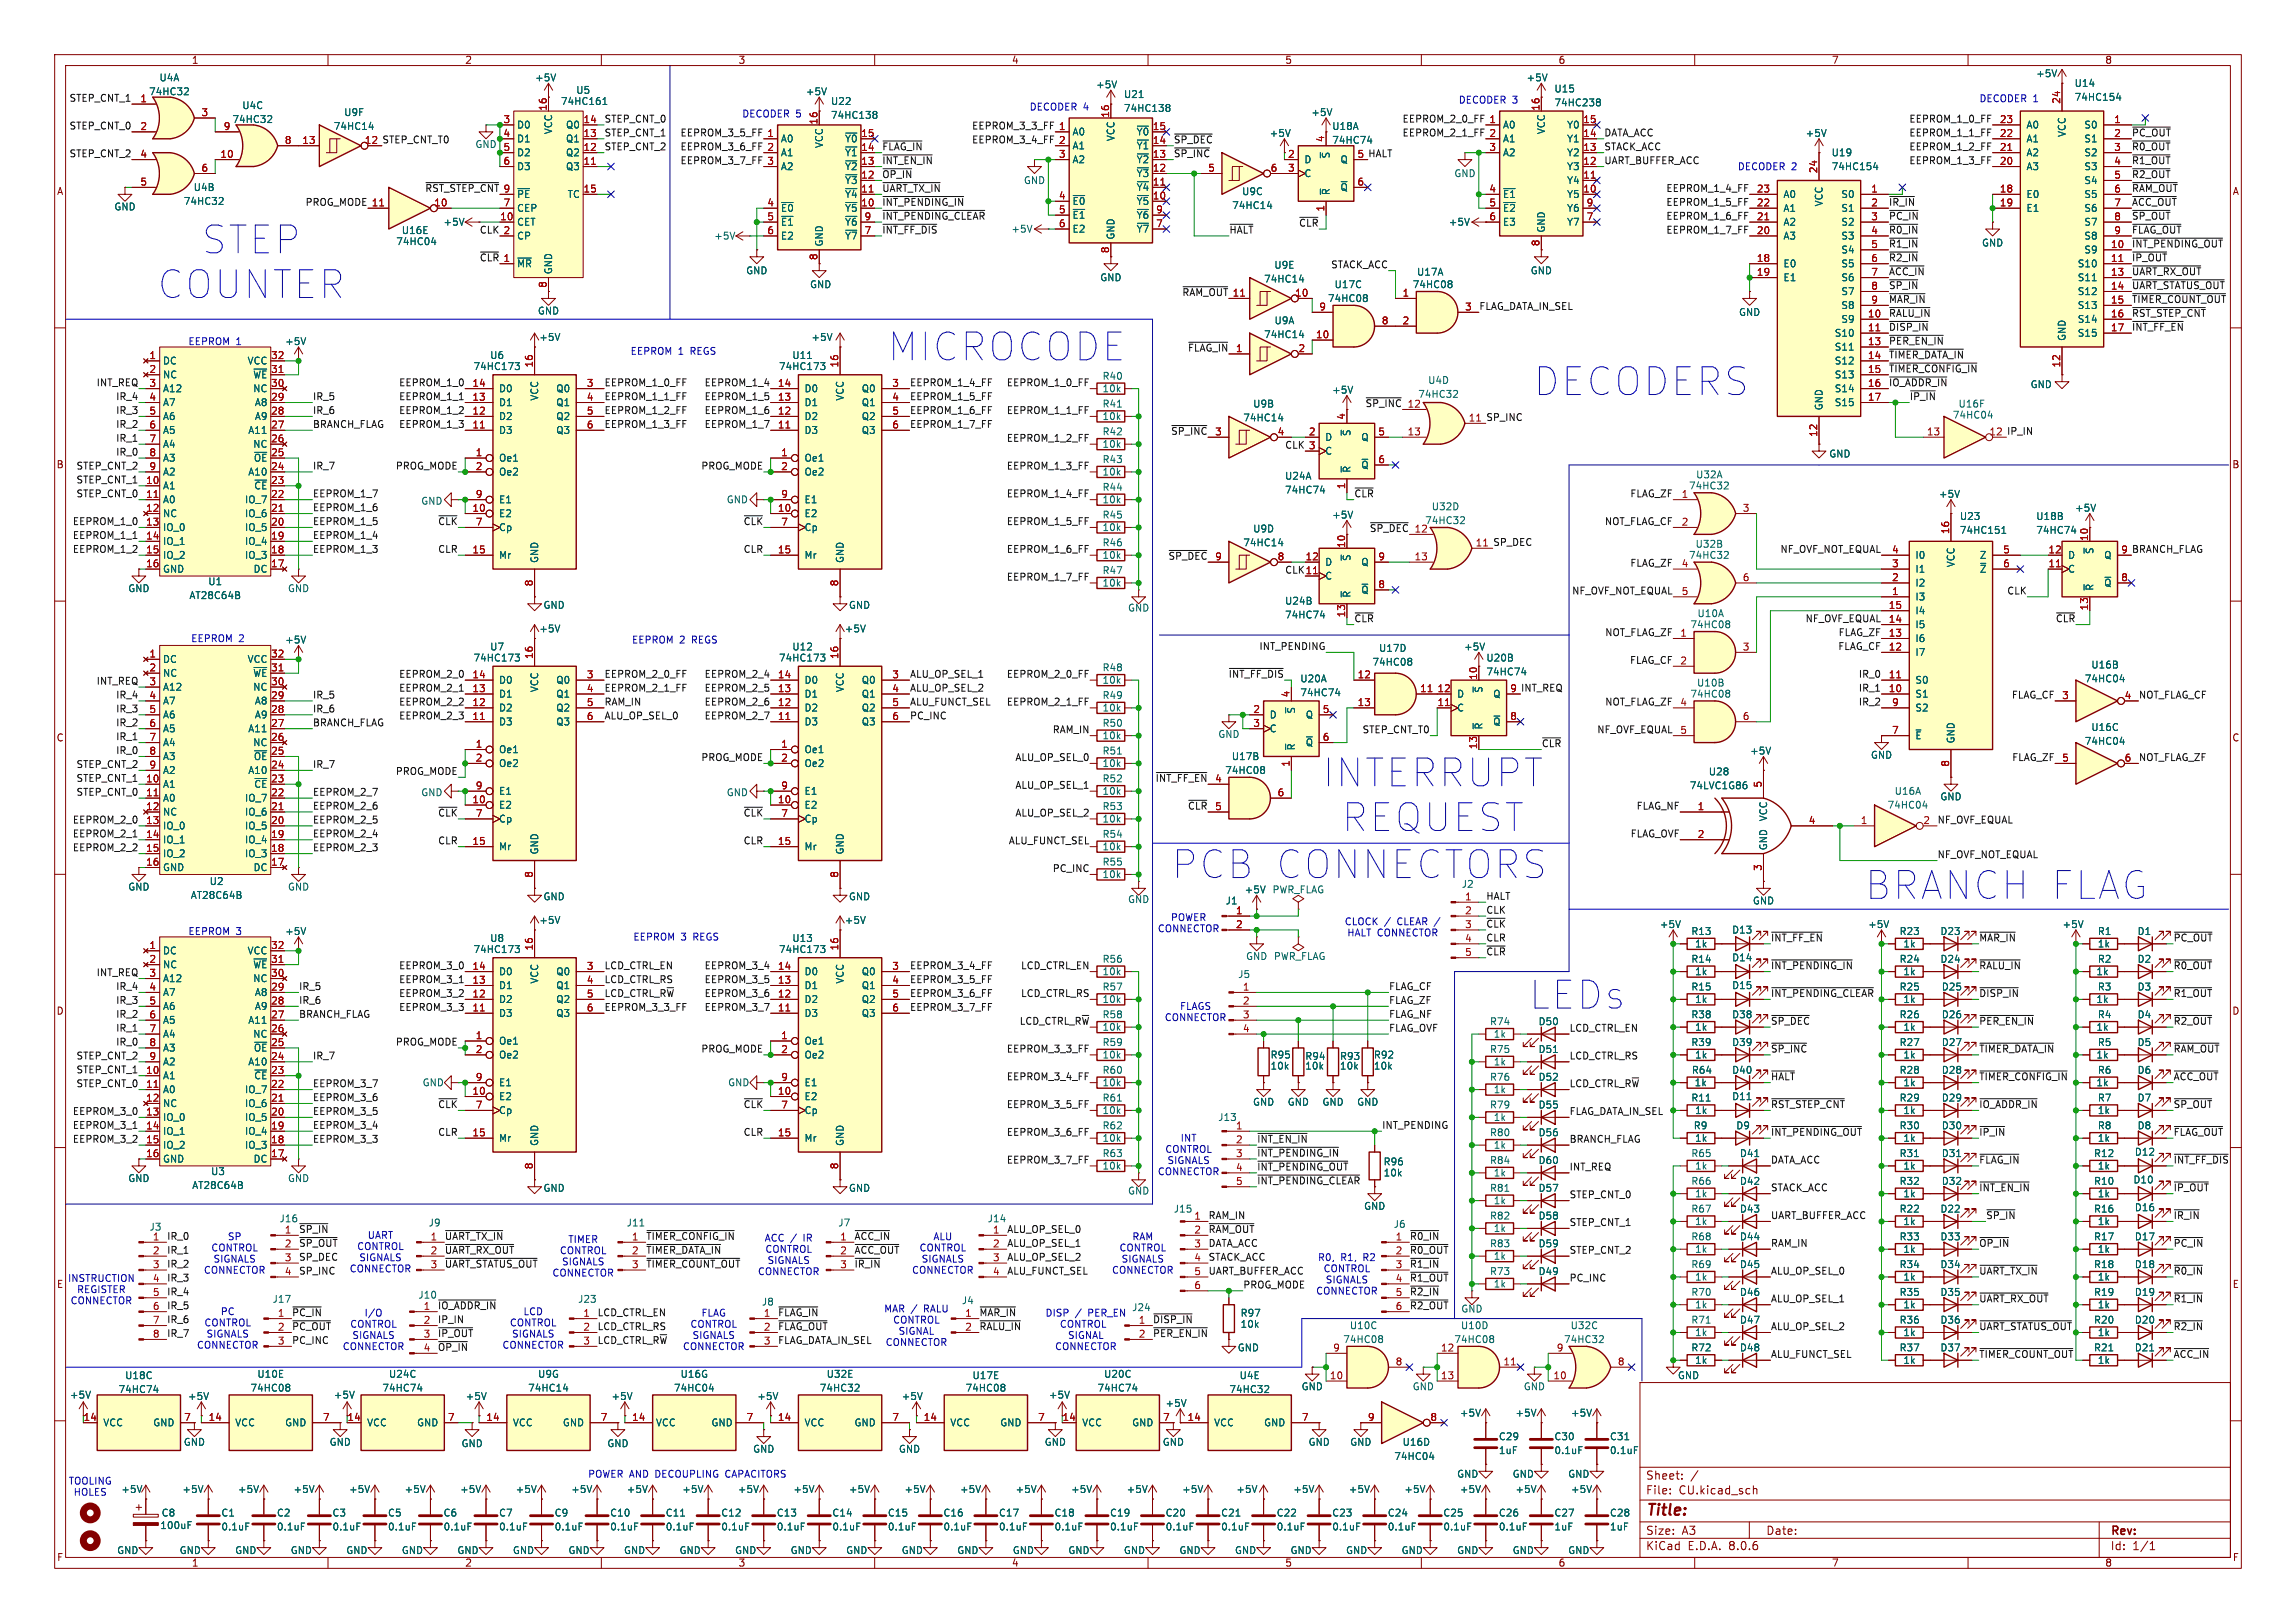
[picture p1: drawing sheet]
<svg xmlns="http://www.w3.org/2000/svg" width="420mm" height="297mm" viewBox="0 0 420 297" stroke-linecap="round" stroke-linejoin="round" font-family="sans-serif">
<defs><g id="words">
<g font-size="7.1" fill="#0000c2">
<text x="37.1" y="46.7">STEP</text>
<text x="29" y="54.9">COUNTER</text>
<text x="162.5" y="66.3">MICROCODE</text>
<text x="280.7" y="72.6">DECODERS</text>
<text x="242.1" y="144.2">INTERRUPT</text>
<text x="245.6" y="152.4">REQUEST</text>
<text x="341.3" y="164.8">BRANCH FLAG</text>
<text x="279.9" y="184.9">LEDs</text>
</g>
<text font-size="7.1" fill="#006464" x="214.5" y="161">PCB CONNECTORS</text>
<text font-size="2.8" fill="#840000" x="301" y="277.9">Title:</text>
<g font-size="2.1" fill="#840000">
<text x="301" y="273.7">File:</text>
<text x="301" y="271">Sheet:</text>
<text x="307.1" y="273.7">CU.kicad_sch</text>
<text x="301" y="281.1">Size:</text>
<text x="307.6" y="281.1">A3</text>
<text x="323" y="281.1">Date:</text>
<text x="386" y="281.3">Rev:</text>
<text x="301" y="283.9">KiCad</text>
<text x="308.7" y="283.9">E.D.A.</text>
<text x="316.3" y="283.9">8.0.6</text>
<text x="386" y="283.9">Id:</text>
<text x="390.1" y="283.9">1/1</text>
</g>
<g font-size="1.8" fill="#840000">
<text x="35" y="11.9">1</text>
<text x="85" y="11.9">2</text>
<text x="135" y="11.9">3</text>
<text x="185" y="11.9">4</text>
<text x="235" y="11.9">5</text>
<text x="285" y="11.9">6</text>
<text x="335" y="11.9">7</text>
<text x="385" y="11.9">8</text>
<text x="10.3" y="35.9">A</text>
<text x="77.7" y="35.2">~{RST_STEP_CNT}</text>
<text x="408.3" y="35.9">A</text>
<text x="10.3" y="85.9">B</text>
<text x="408.2" y="85.9">B</text>
<text x="10.3" y="135.9">C</text>
<text x="408.2" y="135.9">C</text>
<text x="10.3" y="185.9">D</text>
<text x="408.2" y="185.9">D</text>
<text x="10.3" y="235.9">E</text>
<text x="408.3" y="235.9">E</text>
<text x="15.2" y="260.1">14</text>
<text x="10.3" y="285.9">F</text>
<text x="35" y="286.9">1</text>
<text x="85" y="286.9">2</text>
<text x="135" y="286.9">3</text>
<text x="185" y="286.9">4</text>
<text x="235" y="286.9">5</text>
<text x="285" y="286.9">6</text>
<text x="335" y="286.9">7</text>
<text x="385" y="286.9">8</text>
<text x="408.3" y="285.9">F</text>
</g>
<g font-size="1.8" fill="#006464">
<text x="27.2" y="17.6">74HC32</text>
<text x="29.1" y="15.1">U4A</text>
<text x="97.8" y="15.1">+5V</text>
<text x="105.3" y="17.4">U5</text>
<text x="147.3" y="17.6">+5V</text>
<text x="200.4" y="16.4">+5V</text>
<text x="279.1" y="15.1">+5V</text>
<text x="284.2" y="17.1">U15</text>
<text x="372.4" y="14.3">+5V</text>
<text x="379.4" y="16.1">U14</text>
<text x="42.4" y="22.7">74HC32</text>
<text x="44.2" y="20.2">U4C</text>
<text x="60.9" y="24">74HC14</text>
<text x="62.9" y="21.4">U9F</text>
<text x="94.5" y="23.7">D0</text>
<text x="102.5" y="19.4">74HC161</text>
<text x="103.4" y="23.7">Q0</text>
<text x="151.9" y="19.4">U22</text>
<text x="151.9" y="21.9">74HC138</text>
<text x="205.5" y="18.1">U21</text>
<text x="205.5" y="20.7">74HC138</text>
<text x="239.8" y="21.4">+5V</text>
<text x="243.6" y="24">U18A</text>
<text x="274.8" y="23.7">A0</text>
<text x="284.2" y="19.7">74HC238</text>
<text x="286.6" y="23.7">Y0</text>
<text x="370.6" y="23.7">A0</text>
<text x="379.4" y="18.6">74HC154</text>
<text x="381.2" y="23.7">S0</text>
<text x="86.9" y="27.3">GND</text>
<text x="94.5" y="26.3">D1</text>
<text x="94.5" y="28.8">D2</text>
<text x="101.2" y="24.7" transform="rotate(-90 101.2 24.7)">VCC</text>
<text x="103.4" y="28.8">Q2</text>
<text x="103.4" y="26.3">Q1</text>
<text x="142.7" y="26.3">A0</text>
<text x="142.7" y="28.8">A1</text>
<text x="150.7" y="27.2" transform="rotate(-90 150.7 27.2)">VCC</text>
<text x="154.5" y="28.8">~{Y1}</text>
<text x="154.5" y="26.3">~{Y0}</text>
<text x="196.1" y="25">A0</text>
<text x="196.1" y="27.5">A1</text>
<text x="204.1" y="25.9" transform="rotate(-90 204.1 25.9)">VCC</text>
<text x="207.8" y="27.5">~{Y1}</text>
<text x="207.8" y="25">~{Y0}</text>
<text x="232.2" y="25.2">+5V</text>
<text x="243.4" y="29.1" transform="rotate(-90 243.4 29.1)">~{S}</text>
<text x="243.6" y="26.5">74HC74</text>
<text x="274.8" y="26.3">A1</text>
<text x="274.8" y="28.8">A2</text>
<text x="282.8" y="24.7" transform="rotate(-90 282.8 24.7)">VCC</text>
<text x="286.6" y="28.8">Y2</text>
<text x="286.6" y="26.3">Y1</text>
<text x="330.2" y="25.2">+5V</text>
<text x="334.9" y="28.8">U19</text>
<text x="370.6" y="28.8">A2</text>
<text x="370.6" y="26.3">A1</text>
<text x="378.1" y="25.2" transform="rotate(-90 378.1 25.2)">VCC</text>
<text x="381.2" y="26.3">S1</text>
<text x="381.2" y="28.8">S2</text>
<text x="35.3" y="35.2">U4B</text>
<text x="94.5" y="31.3">D3</text>
<text x="103.4" y="31.3">Q3</text>
<text x="142.7" y="31.3">A2</text>
<text x="154.5" y="33.9">~{Y3}</text>
<text x="154.5" y="31.3">~{Y2}</text>
<text x="187.2" y="33.9">GND</text>
<text x="196.1" y="30.1">A2</text>
<text x="207.8" y="35.2">~{Y4}</text>
<text x="207.8" y="32.6">~{Y3}</text>
<text x="207.8" y="30.1">~{Y2}</text>
<text x="227.1" y="35.9">U9C</text>
<text x="238.5" y="30.1">D</text>
<text x="238.5" y="32.6">C</text>
<text x="243.4" y="35.8" transform="rotate(-90 243.4 35.8)">~{R}</text>
<text x="245.1" y="30.1">Q</text>
<text x="245.1" y="35.2">~{Q}</text>
<text x="265.9" y="32.6">GND</text>
<text x="286.6" y="33.9">Y4</text>
<text x="286.6" y="31.3">Y3</text>
<text x="334.9" y="31.3">74HC154</text>
<text x="370.6" y="31.3">A3</text>
<text x="381.2" y="31.3">S3</text>
<text x="381.2" y="33.9">S4</text>
<text x="20.8" y="38.7">GND</text>
<text x="33.5" y="37.7">74HC32</text>
<text x="81" y="41.5">+5V</text>
<text x="94.5" y="41.5">CET</text>
<text x="94.5" y="39">CEP</text>
<text x="94.5" y="36.4">~{PE}</text>
<text x="103.7" y="36.4">TC</text>
<text x="142.7" y="39">~{E0}</text>
<text x="142.7" y="41.5">~{E1}</text>
<text x="154.5" y="39">~{Y5}</text>
<text x="154.5" y="36.4">~{Y4}</text>
<text x="154.5" y="41.5">~{Y6}</text>
<text x="196.1" y="37.7">~{E0}</text>
<text x="196.1" y="40.2">~{E1}</text>
<text x="207.8" y="37.7">~{Y5}</text>
<text x="207.8" y="40.2">~{Y6}</text>
<text x="225.3" y="38.5">74HC14</text>
<text x="264.9" y="41.5">+5V</text>
<text x="274.8" y="36.4">~{E1}</text>
<text x="274.8" y="39">~{E2}</text>
<text x="274.8" y="41.5">E3</text>
<text x="286.6" y="36.4">Y5</text>
<text x="286.6" y="41.5">Y7</text>
<text x="286.6" y="39">Y6</text>
<text x="326.1" y="41.5">A2</text>
<text x="326.1" y="39">A1</text>
<text x="326.1" y="36.4">A0</text>
<text x="333.6" y="37.9" transform="rotate(-90 333.6 37.9)">VCC</text>
<text x="336.7" y="36.4">S0</text>
<text x="336.7" y="39">S1</text>
<text x="336.7" y="41.5">S2</text>
<text x="370.6" y="36.4">E0</text>
<text x="370.6" y="39">E1</text>
<text x="381.2" y="36.4">S5</text>
<text x="381.2" y="39">S6</text>
<text x="381.2" y="41.5">S7</text>
<text x="72.4" y="45.1">74HC04</text>
<text x="73.4" y="43">U16E</text>
<text x="94.5" y="44">CP</text>
<text x="130.6" y="44">+5V</text>
<text x="142.7" y="44">E2</text>
<text x="150.7" y="45.2" transform="rotate(-90 150.7 45.2)">GND</text>
<text x="154.5" y="44">~{Y7}</text>
<text x="184.9" y="42.8">+5V</text>
<text x="196.1" y="42.8">E2</text>
<text x="204.1" y="43.9" transform="rotate(-90 204.1 43.9)">GND</text>
<text x="207.8" y="42.8">~{Y7}</text>
<text x="282.8" y="42.7" transform="rotate(-90 282.8 42.7)">GND</text>
<text x="326.1" y="44">A3</text>
<text x="336.7" y="44">S3</text>
<text x="336.7" y="46.6">S4</text>
<text x="362.5" y="45.3">GND</text>
<text x="381.2" y="46.6">S9</text>
<text x="381.2" y="44">S8</text>
<text x="94.5" y="49.1">~{MR}</text>
<text x="101.2" y="50.3" transform="rotate(-90 101.2 50.3)">GND</text>
<text x="136.4" y="50.4">GND</text>
<text x="148.1" y="52.9">GND</text>
<text x="201.2" y="51.7">GND</text>
<text x="231.1" y="51.9">74HC14</text>
<text x="233" y="49.4">U9E</text>
<text x="244" y="52.9">U17C</text>
<text x="258.3" y="52.9">74HC08</text>
<text x="259.1" y="50.6">U17A</text>
<text x="279.9" y="50.4">GND</text>
<text x="326.1" y="49.1">E0</text>
<text x="326.1" y="51.7">E1</text>
<text x="336.7" y="49.1">S5</text>
<text x="336.7" y="51.7">S6</text>
<text x="380" y="49.1">S10</text>
<text x="380" y="51.7">S11</text>
<text x="98.3" y="57.8">GND</text>
<text x="233" y="59.5">U9A</text>
<text x="242.8" y="55.5">74HC08</text>
<text x="318" y="58">GND</text>
<text x="336.7" y="59.3">S9</text>
<text x="336.7" y="54.2">S7</text>
<text x="336.7" y="56.7">S8</text>
<text x="380" y="54.2">S12</text>
<text x="380" y="56.7">S13</text>
<text x="380" y="59.3">S14</text>
<text x="52.1" y="63.3">+5V</text>
<text x="89.6" y="65.9">U6</text>
<text x="98.5" y="62.6">+5V</text>
<text x="144.8" y="65.9">U11</text>
<text x="148.3" y="62.6">+5V</text>
<text x="231.1" y="62.1">74HC14</text>
<text x="335.5" y="61.8">S10</text>
<text x="335.5" y="64.4">S11</text>
<text x="378.1" y="62.5" transform="rotate(-90 378.1 62.5)">GND</text>
<text x="380" y="61.8">S15</text>
<text x="29.7" y="66.9">DC</text>
<text x="29.7" y="69.4">NC</text>
<text x="29.7" y="72">A12</text>
<text x="45.2" y="66.9">VCC</text>
<text x="46.2" y="72">NC</text>
<text x="86.5" y="67.9">74HC173</text>
<text x="91.2" y="72">D0</text>
<text x="101.7" y="72">Q0</text>
<text x="142.4" y="67.9">74HC173</text>
<text x="147.1" y="72">D0</text>
<text x="157.5" y="72">Q0</text>
<text x="201.6" y="72">10k</text>
<text x="201.6" y="69.7">R40</text>
<text x="261.1" y="70.5">U4D</text>
<text x="335.5" y="66.9">S12</text>
<text x="335.5" y="69.4">S13</text>
<text x="335.5" y="72">S14</text>
<text x="371.3" y="71.2">GND</text>
<text x="29.7" y="74.5">A7</text>
<text x="29.7" y="77.1">A6</text>
<text x="46.5" y="77.1">A9</text>
<text x="46.5" y="74.5">A8</text>
<text x="91.2" y="77.1">D2</text>
<text x="91.2" y="74.5">D1</text>
<text x="98.7" y="73.4" transform="rotate(-90 98.7 73.4)">VCC</text>
<text x="101.7" y="74.5">Q1</text>
<text x="101.7" y="77.1">Q2</text>
<text x="147.1" y="77.1">D2</text>
<text x="147.1" y="74.5">D1</text>
<text x="154.5" y="73.4" transform="rotate(-90 154.5 73.4)">VCC</text>
<text x="157.5" y="74.5">Q1</text>
<text x="157.5" y="77.1">Q2</text>
<text x="201.6" y="77.1">10k</text>
<text x="201.6" y="74.8">R41</text>
<text x="227.3" y="77.3">74HC14</text>
<text x="229.1" y="74.8">U9B</text>
<text x="243.6" y="72.2">+5V</text>
<text x="259.3" y="73">74HC32</text>
<text x="333.6" y="75.2" transform="rotate(-90 333.6 75.2)">GND</text>
<text x="335.5" y="74.5">S15</text>
<text x="357.1" y="76.8">74HC04</text>
<text x="358.2" y="74.8">U16F</text>
<text x="29.7" y="79.6">A5</text>
<text x="29.7" y="82.1">A4</text>
<text x="45.3" y="79.6">A11</text>
<text x="46.2" y="82.1">NC</text>
<text x="91.2" y="79.6">D3</text>
<text x="101.7" y="79.6">Q3</text>
<text x="147.1" y="79.6">D3</text>
<text x="157.5" y="79.6">Q3</text>
<text x="201.6" y="82.1">10k</text>
<text x="201.6" y="79.9">R42</text>
<text x="242.3" y="80.9">D</text>
<text x="242.3" y="83.4">C</text>
<text x="247.2" y="79.9" transform="rotate(-90 247.2 79.9)">~{S}</text>
<text x="248.9" y="80.9">Q</text>
<text x="334.5" y="83.9">GND</text>
<text x="29.7" y="89.8">A1</text>
<text x="29.7" y="84.7">A3</text>
<text x="29.7" y="87.2">A2</text>
<text x="45.3" y="87.2">A10</text>
<text x="46.3" y="84.7">~{OE}</text>
<text x="46.4" y="89.8">~{CE}</text>
<text x="91.2" y="84.7">Oe1</text>
<text x="91.2" y="87.2">Oe2</text>
<text x="147.1" y="84.7">Oe1</text>
<text x="147.1" y="87.2">Oe2</text>
<text x="201.6" y="87.2">10k</text>
<text x="201.6" y="84.9">R43</text>
<text x="235" y="88">U24A</text>
<text x="247.2" y="86.6" transform="rotate(-90 247.2 86.6)">~{R}</text>
<text x="248.9" y="86">~{Q}</text>
<text x="308.9" y="89.8">74HC32</text>
<text x="310.2" y="87.7">U32A</text>
<text x="29.7" y="92.3">A0</text>
<text x="29.7" y="94.8">NC</text>
<text x="44.7" y="94.8">IO_6</text>
<text x="44.7" y="92.3">IO_7</text>
<text x="77" y="92.6">GND</text>
<text x="91.2" y="94.8">E2</text>
<text x="91.2" y="92.3">E1</text>
<text x="132.8" y="92.3">GND</text>
<text x="147.1" y="94.8">E2</text>
<text x="147.1" y="92.3">E1</text>
<text x="201.6" y="92.3">10k</text>
<text x="201.6" y="95.1">R45</text>
<text x="201.6" y="90">R44</text>
<text x="235" y="90.5">74HC74</text>
<text x="243.6" y="95.1">+5V</text>
<text x="261.8" y="93.6">U32D</text>
<text x="354.6" y="91.3">+5V</text>
<text x="358.4" y="95.4">U23</text>
<text x="372.4" y="95.4">U18B</text>
<text x="379.5" y="93.8">+5V</text>
<text x="29.7" y="97.4">IO_0</text>
<text x="29.7" y="99.9">IO_1</text>
<text x="44.7" y="99.9">IO_4</text>
<text x="44.7" y="97.4">IO_5</text>
<text x="91.2" y="97.4">Cp</text>
<text x="147.1" y="97.4">Cp</text>
<text x="201.6" y="97.4">10k</text>
<text x="201.6" y="100.2">R46</text>
<text x="227.3" y="100.2">74HC14</text>
<text x="229.1" y="97.6">U9D</text>
<text x="260.6" y="96.1">74HC32</text>
<text x="310.1" y="100.4">U32B</text>
<text x="358.4" y="97.9">74HC151</text>
<text x="372.4" y="97.9">74HC74</text>
<text x="383.1" y="101.5" transform="rotate(-90 383.1 101.5)">~{S}</text>
<text x="29.7" y="102.5">IO_2</text>
<text x="29.7" y="105">GND</text>
<text x="38" y="107.3">U1</text>
<text x="44.7" y="102.5">IO_3</text>
<text x="46.3" y="105">DC</text>
<text x="91.2" y="102.5">Mr</text>
<text x="98.7" y="103.1" transform="rotate(-90 98.7 103.1)">GND</text>
<text x="147.1" y="102.5">Mr</text>
<text x="154.5" y="103.1" transform="rotate(-90 154.5 103.1)">GND</text>
<text x="201.6" y="107.5">10k</text>
<text x="201.6" y="102.5">10k</text>
<text x="201.6" y="105.3">R47</text>
<text x="242.3" y="106.3">C</text>
<text x="242.3" y="103.7">D</text>
<text x="247.2" y="102.8" transform="rotate(-90 247.2 102.8)">~{S}</text>
<text x="248.9" y="103.7">Q</text>
<text x="308.9" y="102.5">74HC32</text>
<text x="350.3" y="107.5">I2</text>
<text x="350.3" y="105">I1</text>
<text x="350.3" y="102.5">I0</text>
<text x="357.7" y="103.9" transform="rotate(-90 357.7 103.9)">VCC</text>
<text x="362.1" y="102.5">Z</text>
<text x="362.1" y="105">~{Z}</text>
<text x="378.2" y="105">C</text>
<text x="378.2" y="102.5">D</text>
<text x="384.8" y="107.5">~{Q}</text>
<text x="384.8" y="102.5">Q</text>
<text x="23.4" y="108.6">GND</text>
<text x="34.6" y="109.8">AT28C64B</text>
<text x="52.6" y="108.6">GND</text>
<text x="99.3" y="111.6">GND</text>
<text x="155.2" y="111.6">GND</text>
<text x="206.2" y="112.1">GND</text>
<text x="235" y="110.8">U24B</text>
<text x="235" y="113.4">74HC74</text>
<text x="247.2" y="109.5" transform="rotate(-90 247.2 109.5)">~{R}</text>
<text x="248.9" y="108.8">~{Q}</text>
<text x="310.4" y="113.1">U10A</text>
<text x="350.3" y="110.1">I3</text>
<text x="350.3" y="112.6">I4</text>
<text x="383.1" y="108.2" transform="rotate(-90 383.1 108.2)">~{R}</text>
<text x="52.1" y="118">+5V</text>
<text x="89.6" y="119.2">U7</text>
<text x="98.5" y="115.9">+5V</text>
<text x="144.8" y="119.2">U12</text>
<text x="154.4" y="115.9">+5V</text>
<text x="252.2" y="119.5">U17D</text>
<text x="267.7" y="119.2">+5V</text>
<text x="309.1" y="115.2">74HC08</text>
<text x="350.3" y="117.7">I6</text>
<text x="350.3" y="115.2">I5</text>
<text x="29.7" y="121.5">DC</text>
<text x="29.7" y="124.1">NC</text>
<text x="45.2" y="121.5">VCC</text>
<text x="86.5" y="121.3">74HC173</text>
<text x="91.2" y="125.3">D0</text>
<text x="101.7" y="125.3">Q0</text>
<text x="142.4" y="121.3">74HC173</text>
<text x="147.1" y="125.3">D0</text>
<text x="157.5" y="125.3">Q0</text>
<text x="201.6" y="125.3">10k</text>
<text x="201.6" y="123">R48</text>
<text x="237.8" y="125.1">U20A</text>
<text x="250.9" y="122">74HC08</text>
<text x="271.8" y="121.3">U20B</text>
<text x="271.8" y="123.8">74HC74</text>
<text x="310.3" y="125.8">U10B</text>
<text x="350.3" y="125.3">S0</text>
<text x="350.3" y="120.2">I7</text>
<text x="381.2" y="125.1">74HC04</text>
<text x="382.5" y="122.5">U16B</text>
<text x="29.7" y="126.6">A12</text>
<text x="29.7" y="129.1">A7</text>
<text x="29.7" y="131.7">A6</text>
<text x="46.2" y="126.6">NC</text>
<text x="46.5" y="131.7">A9</text>
<text x="46.5" y="129.1">A8</text>
<text x="91.2" y="130.4">D2</text>
<text x="91.2" y="127.9">D1</text>
<text x="98.7" y="126.8" transform="rotate(-90 98.7 126.8)">VCC</text>
<text x="101.7" y="127.9">Q1</text>
<text x="101.7" y="130.4">Q2</text>
<text x="147.1" y="130.4">D2</text>
<text x="147.1" y="127.9">D1</text>
<text x="154.5" y="126.8" transform="rotate(-90 154.5 126.8)">VCC</text>
<text x="157.5" y="127.9">Q1</text>
<text x="157.5" y="130.4">Q2</text>
<text x="201.6" y="130.4">10k</text>
<text x="201.6" y="128.1">R49</text>
<text x="232.2" y="131.7">D</text>
<text x="237.1" y="130.7" transform="rotate(-90 237.1 130.7)">~{S}</text>
<text x="237.8" y="127.6">74HC74</text>
<text x="238.8" y="131.7">Q</text>
<text x="266.4" y="130.4">C</text>
<text x="266.4" y="127.9">D</text>
<text x="271.4" y="126.9" transform="rotate(-90 271.4 126.9)">~{S}</text>
<text x="273" y="127.9">Q</text>
<text x="309.1" y="127.9">74HC08</text>
<text x="350.3" y="127.9">S1</text>
<text x="350.3" y="130.4">S2</text>
<text x="29.7" y="134.2">A5</text>
<text x="29.7" y="136.8">A4</text>
<text x="45.3" y="134.2">A11</text>
<text x="46.2" y="136.8">NC</text>
<text x="91.2" y="132.9">D3</text>
<text x="101.7" y="132.9">Q3</text>
<text x="147.1" y="132.9">D3</text>
<text x="157.5" y="132.9">Q3</text>
<text x="201.6" y="135.5">10k</text>
<text x="201.6" y="133.2">R50</text>
<text x="222.8" y="135.2">GND</text>
<text x="232.2" y="134.2">C</text>
<text x="237.1" y="137.4" transform="rotate(-90 237.1 137.4)">~{R}</text>
<text x="238.8" y="136.8">~{Q}</text>
<text x="271.4" y="133.6" transform="rotate(-90 271.4 133.6)">~{R}</text>
<text x="273" y="132.9">~{Q}</text>
<text x="350.3" y="135.5">~{E}</text>
<text x="357.7" y="136.1" transform="rotate(-90 357.7 136.1)">GND</text>
<text x="381.2" y="136.5">74HC04</text>
<text x="382.5" y="134">U16C</text>
<text x="29.7" y="139.3">A3</text>
<text x="29.7" y="141.8">A2</text>
<text x="45.3" y="141.8">A10</text>
<text x="46.3" y="139.3">~{OE}</text>
<text x="91.2" y="138">Oe1</text>
<text x="91.2" y="140.6">Oe2</text>
<text x="147.1" y="138">Oe1</text>
<text x="147.1" y="140.6">Oe2</text>
<text x="201.6" y="140.6">10k</text>
<text x="201.6" y="138.3">R51</text>
<text x="201.6" y="143.4">R52</text>
<text x="224" y="141.8">74HC08</text>
<text x="225.2" y="139.3">U17B</text>
<text x="312.5" y="142.1">U28</text>
<text x="320" y="138.3">+5V</text>
<text x="342.1" y="139">GND</text>
<text x="29.7" y="144.4">A1</text>
<text x="29.7" y="146.9">A0</text>
<text x="29.7" y="149.5">NC</text>
<text x="44.7" y="149.5">IO_6</text>
<text x="44.7" y="146.9">IO_7</text>
<text x="46.4" y="144.4">~{CE}</text>
<text x="77" y="145.9">GND</text>
<text x="91.2" y="148.2">E2</text>
<text x="91.2" y="145.6">E1</text>
<text x="132.8" y="145.9">GND</text>
<text x="147.1" y="148.2">E2</text>
<text x="147.1" y="145.6">E1</text>
<text x="201.6" y="145.6">10k</text>
<text x="201.6" y="148.4">R53</text>
<text x="309" y="144.6">74LVC1G86</text>
<text x="345.2" y="148.2">74HC04</text>
<text x="346.5" y="145.6">U16A</text>
<text x="354.8" y="146.7">GND</text>
<text x="29.7" y="152">IO_0</text>
<text x="29.7" y="154.5">IO_1</text>
<text x="44.7" y="154.5">IO_4</text>
<text x="44.7" y="152">IO_5</text>
<text x="91.2" y="155.8">Mr</text>
<text x="91.2" y="150.7">Cp</text>
<text x="147.1" y="155.8">Mr</text>
<text x="147.1" y="150.7">Cp</text>
<text x="201.6" y="155.8">10k</text>
<text x="201.6" y="150.7">10k</text>
<text x="201.6" y="153.5">R54</text>
<text x="323.4" y="155.7" transform="rotate(-90 323.4 155.7)">GND</text>
<text x="323.4" y="150.4" transform="rotate(-90 323.4 150.4)">VCC</text>
<text x="29.7" y="157.1">IO_2</text>
<text x="29.7" y="159.6">GND</text>
<text x="44.7" y="157.1">IO_3</text>
<text x="46.3" y="159.6">DC</text>
<text x="98.7" y="156.5" transform="rotate(-90 98.7 156.5)">GND</text>
<text x="154.5" y="156.5" transform="rotate(-90 154.5 156.5)">GND</text>
<text x="201.6" y="160.9">10k</text>
<text x="201.6" y="158.6">R55</text>
<text x="23.4" y="163.2">GND</text>
<text x="34.8" y="164.7">AT28C64B</text>
<text x="38.3" y="162.2">U2</text>
<text x="52.6" y="163.2">GND</text>
<text x="99.3" y="164.9">GND</text>
<text x="155.2" y="164.9">GND</text>
<text x="206.2" y="165.5">GND</text>
<text x="224.1" y="165.7">J1</text>
<text x="227.6" y="163.7">+5V</text>
<text x="232.7" y="163.7">PWR_FLAG</text>
<text x="267.3" y="162.7">J2</text>
<text x="320.5" y="165.7">GND</text>
<text x="52.1" y="171.3">+5V</text>
<text x="89.6" y="172.6">U8</text>
<text x="98.5" y="169.3">+5V</text>
<text x="144.8" y="172.6">U13</text>
<text x="154.4" y="169.3">+5V</text>
<text x="303.5" y="170">+5V</text>
<text x="309.3" y="171.3">R13</text>
<text x="310" y="173.6">1k</text>
<text x="316.7" y="171">D13</text>
<text x="341.6" y="170">+5V</text>
<text x="347.4" y="171.3">R23</text>
<text x="348.1" y="173.6">1k</text>
<text x="354.8" y="171.3">D23</text>
<text x="377.2" y="170">+5V</text>
<text x="383.6" y="173.6">1k</text>
<text x="383.6" y="171.3">R1</text>
<text x="390.9" y="171.3">D1</text>
<text x="29.7" y="174.9">DC</text>
<text x="29.7" y="177.4">NC</text>
<text x="29.7" y="179.9">A12</text>
<text x="45.2" y="174.9">VCC</text>
<text x="46.2" y="179.9">NC</text>
<text x="86.5" y="174.6">74HC173</text>
<text x="91.2" y="178.7">D0</text>
<text x="101.7" y="178.7">Q0</text>
<text x="142.4" y="174.6">74HC173</text>
<text x="147.1" y="178.7">D0</text>
<text x="157.5" y="178.7">Q0</text>
<text x="201.6" y="178.7">10k</text>
<text x="201.6" y="176.4">R56</text>
<text x="226.4" y="179.2">J5</text>
<text x="227.8" y="175.9">GND PWR_FLAG</text>
<text x="309.3" y="176.4">R14</text>
<text x="310" y="178.7">1k</text>
<text x="316.7" y="176.1">D14</text>
<text x="347.4" y="176.4">R24</text>
<text x="348.1" y="178.7">1k</text>
<text x="354.8" y="176.4">D24</text>
<text x="383.4" y="178.7">1k</text>
<text x="383.6" y="176.4">R2</text>
<text x="390.9" y="176.4">D2</text>
<text x="29.7" y="182.5">A7</text>
<text x="29.7" y="185">A6</text>
<text x="46.5" y="185">A9</text>
<text x="46.5" y="182.5">A8</text>
<text x="91.2" y="183.7">D2</text>
<text x="91.2" y="181.2">D1</text>
<text x="98.7" y="180.1" transform="rotate(-90 98.7 180.1)">VCC</text>
<text x="101.7" y="181.2">Q1</text>
<text x="101.7" y="183.7">Q2</text>
<text x="147.1" y="183.7">D2</text>
<text x="147.1" y="181.2">D1</text>
<text x="154.5" y="180.1" transform="rotate(-90 154.5 180.1)">VCC</text>
<text x="157.5" y="181.2">Q1</text>
<text x="157.5" y="183.7">Q2</text>
<text x="201.6" y="183.7">10k</text>
<text x="201.6" y="181.5">R57</text>
<text x="309.3" y="181.5">R15</text>
<text x="310" y="183.7">1k</text>
<text x="316.7" y="181.2">D15</text>
<text x="347.4" y="181.5">R25</text>
<text x="348.1" y="183.7">1k</text>
<text x="355.1" y="181.5">D25</text>
<text x="383.4" y="183.7">1k</text>
<text x="383.6" y="181.5">R3</text>
<text x="390.9" y="181.5">D3</text>
<text x="29.7" y="187.6">A5</text>
<text x="29.7" y="190.1">A4</text>
<text x="45.3" y="187.6">A11</text>
<text x="46.2" y="190.1">NC</text>
<text x="91.2" y="191.4">Oe1</text>
<text x="91.2" y="186.3">D3</text>
<text x="101.7" y="186.3">Q3</text>
<text x="147.1" y="191.4">Oe1</text>
<text x="147.1" y="186.3">D3</text>
<text x="157.5" y="186.3">Q3</text>
<text x="201.6" y="188.8">10k</text>
<text x="201.6" y="186.5">R58</text>
<text x="201.6" y="191.6">R59</text>
<text x="272.5" y="187.8">R74</text>
<text x="273.1" y="190.1">1k</text>
<text x="281.3" y="187.8">D50</text>
<text x="309.3" y="191.6">R39</text>
<text x="309.3" y="186.5">R38</text>
<text x="310" y="188.8">1k</text>
<text x="316.7" y="191.6">D39</text>
<text x="316.7" y="186.5">D38</text>
<text x="347.4" y="191.6">R27</text>
<text x="347.4" y="186.5">R26</text>
<text x="348.1" y="188.8">1k</text>
<text x="355.1" y="191.6">D27</text>
<text x="355.1" y="186.5">D26</text>
<text x="383.4" y="188.8">1k</text>
<text x="383.6" y="191.6">R5</text>
<text x="383.6" y="186.5">R4</text>
<text x="390.9" y="191.6">D5</text>
<text x="390.9" y="186.5">D4</text>
<text x="29.7" y="197.7">A1</text>
<text x="29.7" y="192.6">A3</text>
<text x="29.7" y="195.2">A2</text>
<text x="45.3" y="195.2">A10</text>
<text x="46.3" y="192.6">~{OE}</text>
<text x="46.4" y="197.7">~{CE}</text>
<text x="91.2" y="193.9">Oe2</text>
<text x="147.1" y="193.9">Oe2</text>
<text x="201.6" y="193.9">10k</text>
<text x="201.6" y="196.7">R60</text>
<text x="232.3" y="195.9">10k</text>
<text x="232.3" y="193.9">R95</text>
<text x="238.7" y="195.9">10k</text>
<text x="238.7" y="194.2">R94</text>
<text x="245" y="195.9">10k</text>
<text x="245" y="194.2">R93</text>
<text x="251.2" y="195.9">10k</text>
<text x="251.2" y="193.9">R92</text>
<text x="272.5" y="198">R76</text>
<text x="272.5" y="192.9">R75</text>
<text x="273.1" y="195.2">1k</text>
<text x="281.3" y="198">D52</text>
<text x="281.3" y="192.9">D51</text>
<text x="309.4" y="196.7">R64</text>
<text x="310" y="193.9">1k</text>
<text x="316.7" y="196.7">D40</text>
<text x="347.4" y="196.7">R28</text>
<text x="348.1" y="193.9">1k</text>
<text x="355.1" y="196.7">D28</text>
<text x="383.4" y="193.9">1k</text>
<text x="383.6" y="196.7">R6</text>
<text x="390.9" y="196.7">D6</text>
<text x="29.7" y="200.3">A0</text>
<text x="29.7" y="202.8">NC</text>
<text x="44.7" y="202.8">IO_6</text>
<text x="44.7" y="200.3">IO_7</text>
<text x="77.2" y="199">GND</text>
<text x="91.2" y="201.5">E2</text>
<text x="91.2" y="199">E1</text>
<text x="133.1" y="199">GND</text>
<text x="147.1" y="201.5">E2</text>
<text x="147.1" y="199">E1</text>
<text x="201.6" y="199">10k</text>
<text x="201.6" y="201.8">R61</text>
<text x="229.1" y="202.5">GND</text>
<text x="235.5" y="202.5">GND</text>
<text x="241.8" y="202.5">GND</text>
<text x="248.2" y="202.5">GND</text>
<text x="272.5" y="203">R79</text>
<text x="273.1" y="200.3">1k</text>
<text x="281.3" y="203">D55</text>
<text x="309.3" y="201.8">R11</text>
<text x="309.9" y="199">1k</text>
<text x="316.7" y="201.5">D11</text>
<text x="347.4" y="201.8">R29</text>
<text x="348.1" y="199">1k</text>
<text x="355.1" y="201.8">D29</text>
<text x="383.4" y="199">1k</text>
<text x="383.6" y="201.8">R7</text>
<text x="390.9" y="201.8">D7</text>
<text x="29.7" y="205.3">IO_0</text>
<text x="29.7" y="207.9">IO_1</text>
<text x="44.7" y="207.9">IO_4</text>
<text x="44.7" y="205.3">IO_5</text>
<text x="91.2" y="209.1">Mr</text>
<text x="91.2" y="204.1">Cp</text>
<text x="98.7" y="209.8" transform="rotate(-90 98.7 209.8)">GND</text>
<text x="147.1" y="209.1">Mr</text>
<text x="147.1" y="204.1">Cp</text>
<text x="154.5" y="209.8" transform="rotate(-90 154.5 209.8)">GND</text>
<text x="201.6" y="204.1">10k</text>
<text x="201.6" y="209.1">10k</text>
<text x="201.6" y="206.9">R62</text>
<text x="222.7" y="205.3">J13</text>
<text x="226" y="206.8">1</text>
<text x="272.5" y="208.1">R80</text>
<text x="273.1" y="205.3">1k</text>
<text x="281.3" y="208.1">D56</text>
<text x="309.7" y="206.9">R9</text>
<text x="310" y="209.1">1k</text>
<text x="310" y="204.1">1k</text>
<text x="317.5" y="206.9">D9</text>
<text x="347.4" y="206.9">R30</text>
<text x="348.1" y="209.1">1k</text>
<text x="348.1" y="204.1">1k</text>
<text x="355.1" y="206.9">D30</text>
<text x="383.6" y="209.1">1k</text>
<text x="383.6" y="204.1">1k</text>
<text x="383.6" y="206.9">R8</text>
<text x="390.9" y="206.9">D8</text>
<text x="29.7" y="210.4">IO_2</text>
<text x="29.7" y="213">GND</text>
<text x="38.5" y="215.2">U3</text>
<text x="44.7" y="210.4">IO_3</text>
<text x="46.3" y="213">DC</text>
<text x="201.6" y="214.2">10k</text>
<text x="201.6" y="211.9">R63</text>
<text x="253" y="215.5">10k</text>
<text x="253" y="213.5">R96</text>
<text x="272.5" y="213.2">R84</text>
<text x="273.1" y="215.5">1k</text>
<text x="273.1" y="210.4">1k</text>
<text x="281.3" y="213.2">D60</text>
<text x="309.3" y="211.9">R65</text>
<text x="310" y="214.2">1k</text>
<text x="318.2" y="211.9">D41</text>
<text x="347.4" y="211.9">R31</text>
<text x="348.1" y="214.2">1k</text>
<text x="355.1" y="211.9">D31</text>
<text x="382.9" y="211.9">R12</text>
<text x="383.6" y="214.2">1k</text>
<text x="390.4" y="211.7">D12</text>
<text x="23.4" y="216.5">GND</text>
<text x="35.1" y="217.8">AT28C64B</text>
<text x="52.6" y="216.5">GND</text>
<text x="99.3" y="218.3">GND</text>
<text x="155.2" y="218.3">GND</text>
<text x="206.2" y="218.8">GND</text>
<text x="249.4" y="221.6">GND</text>
<text x="272.5" y="218.3">R81</text>
<text x="273.1" y="220.6">1k</text>
<text x="281.3" y="218.3">D57</text>
<text x="309.3" y="217">R66</text>
<text x="310" y="219.3">1k</text>
<text x="318.2" y="217">D42</text>
<text x="347.4" y="217">R32</text>
<text x="348.1" y="219.3">1k</text>
<text x="355.1" y="217">D32</text>
<text x="382.9" y="217">R10</text>
<text x="383.6" y="219.3">1k</text>
<text x="390.2" y="216.8">D10</text>
<text x="390.4" y="221.8">D16</text>
<text x="27.3" y="225.4">J3</text>
<text x="51" y="223.9">J16</text>
<text x="78.3" y="224.6">J9</text>
<text x="114.5" y="224.6">J11</text>
<text x="153.2" y="224.6">J7</text>
<text x="180.6" y="223.9">J14</text>
<text x="214.6" y="222.1">J15</text>
<text x="254.8" y="224.9">J6</text>
<text x="272.5" y="223.4">R82</text>
<text x="273.1" y="225.7">1k</text>
<text x="281.3" y="223.4">D58</text>
<text x="309.3" y="222.1">R67</text>
<text x="309.3" y="227.2">R68</text>
<text x="310" y="224.4">1k</text>
<text x="318.2" y="222.1">D43</text>
<text x="318.2" y="227.2">D44</text>
<text x="347.4" y="227.2">R33</text>
<text x="347.4" y="222.1">R22</text>
<text x="348.1" y="224.4">1k</text>
<text x="354.8" y="222.1">D22</text>
<text x="354.8" y="227.2">D33</text>
<text x="382.9" y="227.2">R17</text>
<text x="382.9" y="222.1">R16</text>
<text x="383.6" y="224.4">1k</text>
<text x="390.4" y="227.2">D17</text>
<text x="272.5" y="233.5">R73</text>
<text x="272.5" y="228.4">R83</text>
<text x="273.1" y="230.7">1k</text>
<text x="281.3" y="233.5">D49</text>
<text x="281.3" y="228.4">D59</text>
<text x="309.3" y="232.3">R69</text>
<text x="310" y="229.5">1k</text>
<text x="318.2" y="232.3">D45</text>
<text x="347.4" y="232.3">R34</text>
<text x="348.1" y="229.5">1k</text>
<text x="354.8" y="232.3">D34</text>
<text x="382.9" y="232.3">R18</text>
<text x="383.6" y="229.5">1k</text>
<text x="390.4" y="232.3">D18</text>
<text x="49.8" y="238.6">J17</text>
<text x="76.4" y="237.8">J10</text>
<text x="105.6" y="238.6">J23</text>
<text x="139.3" y="239.1">J8</text>
<text x="175.8" y="238.9">J4</text>
<text x="273.1" y="235.8">1k</text>
<text x="309.3" y="237.3">R70</text>
<text x="310" y="239.6">1k</text>
<text x="310" y="234.5">1k</text>
<text x="318.2" y="237.3">D46</text>
<text x="347.4" y="237.3">R35</text>
<text x="348.1" y="234.5">1k</text>
<text x="348.1" y="239.6">1k</text>
<text x="354.8" y="237.3">D35</text>
<text x="382.9" y="237.3">R19</text>
<text x="383.6" y="234.5">1k</text>
<text x="383.6" y="239.6">1k</text>
<text x="390.4" y="237.3">D19</text>
<text x="207" y="240.1">J24</text>
<text x="226.8" y="243.2">10k</text>
<text x="226.8" y="241.1">R97</text>
<text x="245.6" y="246">74HC08</text>
<text x="246.8" y="243.4">U10C</text>
<text x="265.9" y="246">74HC08</text>
<text x="267.1" y="243.4">U10D</text>
<text x="267.2" y="240.4">GND</text>
<text x="286" y="246">74HC32</text>
<text x="287.2" y="243.4">U32C</text>
<text x="309.3" y="242.4">R71</text>
<text x="310" y="244.7">1k</text>
<text x="318.2" y="242.4">D47</text>
<text x="347.4" y="242.4">R36</text>
<text x="348.1" y="244.7">1k</text>
<text x="354.8" y="242.4">D36</text>
<text x="382.9" y="242.4">R20</text>
<text x="383.6" y="244.7">1k</text>
<text x="390.4" y="242.4">D20</text>
<text x="226.3" y="247.5">GND</text>
<text x="309.3" y="247.5">R72</text>
<text x="310" y="249.8">1k</text>
<text x="318.2" y="247.5">D48</text>
<text x="347.4" y="247.5">R37</text>
<text x="348.1" y="249.8">1k</text>
<text x="354.8" y="247.5">D37</text>
<text x="382.9" y="247.5">R21</text>
<text x="383.6" y="249.8">1k</text>
<text x="390.4" y="247.5">D21</text>
<text x="12.7" y="256.1">+5V</text>
<text x="21.6" y="255.1">74HC74</text>
<text x="22.8" y="252.6">U18C</text>
<text x="34.3" y="256.4">+5V</text>
<text x="45.7" y="254.9">74HC08</text>
<text x="47" y="252.3">U10E</text>
<text x="61" y="256.1">+5V</text>
<text x="69.8" y="254.9">74HC74</text>
<text x="71" y="252.3">U24C</text>
<text x="85.1" y="256.4">+5V</text>
<text x="96.5" y="254.9">74HC14</text>
<text x="98.3" y="252.3">U9G</text>
<text x="111.8" y="256.4">+5V</text>
<text x="123.2" y="254.9">74HC04</text>
<text x="124.4" y="252.3">U16G</text>
<text x="138.4" y="256.4">+5V</text>
<text x="149.8" y="254.9">74HC32</text>
<text x="151.1" y="252.3">U32E</text>
<text x="164.8" y="256.4">+5V</text>
<text x="176.5" y="254.9">74HC08</text>
<text x="177.8" y="252.6">U17E</text>
<text x="191.8" y="256.1">+5V</text>
<text x="200.6" y="254.9">74HC74</text>
<text x="201.9" y="252.3">U20C</text>
<text x="213.1" y="257.7">+5V</text>
<text x="224.8" y="255.1">74HC32</text>
<text x="226.7" y="252.6">U4E</text>
<text x="238" y="254.6">GND</text>
<text x="258.3" y="254.6">GND</text>
<text x="278.6" y="254.6">GND</text>
<text x="306.8" y="252.6">GND</text>
<text x="18.8" y="261.2">VCC</text>
<text x="27.9" y="261.2">GND</text>
<text x="42.9" y="261.2">VCC</text>
<text x="52.1" y="261.2">GND</text>
<text x="67.1" y="261.2">VCC</text>
<text x="76.2" y="261.2">GND</text>
<text x="93.7" y="261.2">VCC</text>
<text x="102.9" y="261.2">GND</text>
<text x="119.9" y="261.2">VCC</text>
<text x="130" y="261.2">GND</text>
<text x="147.1" y="261.2">VCC</text>
<text x="156.2" y="261.2">GND</text>
<text x="173.7" y="261.2">VCC</text>
<text x="182.9" y="261.2">GND</text>
<text x="197.9" y="261.2">VCC</text>
<text x="207" y="261.2">GND</text>
<text x="222" y="261.2">VCC</text>
<text x="231.1" y="261.2">GND</text>
<text x="266.9" y="259.4">+5V</text>
<text x="274.1" y="263.8">C29</text>
<text x="277.1" y="259.4">+5V</text>
<text x="284.2" y="263.8">C30</text>
<text x="287.3" y="259.4">+5V</text>
<text x="294.4" y="263.8">C31</text>
<text x="33.5" y="264.8">GND</text>
<text x="60.2" y="264.8">GND</text>
<text x="84.3" y="265">GND</text>
<text x="111" y="265">GND</text>
<text x="137.7" y="266">GND</text>
<text x="164.3" y="266">GND</text>
<text x="191" y="264.8">GND</text>
<text x="212.6" y="264.8">GND</text>
<text x="239.3" y="264.8">GND</text>
<text x="246.9" y="264.8">GND</text>
<text x="254.9" y="267.4">74HC04</text>
<text x="256.5" y="264.8">U16D</text>
<text x="274.1" y="266.3">1uF</text>
<text x="284.2" y="266.3">0.1uF</text>
<text x="294.4" y="266.3">0.1uF</text>
<text x="22.1" y="273.4">+5V</text>
<text x="33.3" y="273.4">+5V</text>
<text x="43.4" y="273.4">+5V</text>
<text x="53.6" y="273.4">+5V</text>
<text x="63.7" y="273.4">+5V</text>
<text x="73.9" y="273.4">+5V</text>
<text x="84.1" y="273.4">+5V</text>
<text x="94.2" y="273.4">+5V</text>
<text x="104.4" y="273.4">+5V</text>
<text x="114.5" y="273.4">+5V</text>
<text x="124.7" y="273.4">+5V</text>
<text x="134.9" y="273.4">+5V</text>
<text x="145" y="273.4">+5V</text>
<text x="155.2" y="273.4">+5V</text>
<text x="165.3" y="273.4">+5V</text>
<text x="175.5" y="273.4">+5V</text>
<text x="185.7" y="273.4">+5V</text>
<text x="195.8" y="273.4">+5V</text>
<text x="206" y="273.4">+5V</text>
<text x="216.1" y="273.4">+5V</text>
<text x="226.1" y="273.4">+5V</text>
<text x="236.5" y="273.4">+5V</text>
<text x="246.6" y="273.4">+5V</text>
<text x="256.8" y="273.4">+5V</text>
<text x="266.4" y="270.6">GND</text>
<text x="266.9" y="273.4">+5V</text>
<text x="276.6" y="270.6">GND</text>
<text x="277.1" y="273.4">+5V</text>
<text x="286.8" y="270.6">GND</text>
<text x="287.3" y="273.4">+5V</text>
<text x="29.2" y="280">100uF</text>
<text x="29.5" y="277.7">C8</text>
<text x="40.4" y="277.7">C1</text>
<text x="40.4" y="280.3">0.1uF</text>
<text x="50.6" y="277.7">C2</text>
<text x="50.6" y="280.3">0.1uF</text>
<text x="60.7" y="277.7">C3</text>
<text x="60.7" y="280.3">0.1uF</text>
<text x="70.9" y="277.7">C5</text>
<text x="70.9" y="280.3">0.1uF</text>
<text x="81" y="277.7">C6</text>
<text x="81" y="280.3">0.1uF</text>
<text x="91.2" y="277.7">C7</text>
<text x="91.2" y="280.3">0.1uF</text>
<text x="101.4" y="277.7">C9</text>
<text x="101.4" y="280.3">0.1uF</text>
<text x="111.5" y="277.7">C10</text>
<text x="111.5" y="280.3">0.1uF</text>
<text x="121.7" y="277.7">C11</text>
<text x="121.7" y="280.3">0.1uF</text>
<text x="131.8" y="277.7">C12</text>
<text x="131.8" y="280.3">0.1uF</text>
<text x="142" y="277.7">C13</text>
<text x="142" y="280.3">0.1uF</text>
<text x="152.2" y="277.7">C14</text>
<text x="152.2" y="280.3">0.1uF</text>
<text x="162.3" y="277.7">C15</text>
<text x="162.3" y="280.3">0.1uF</text>
<text x="172.5" y="277.7">C16</text>
<text x="172.5" y="280.3">0.1uF</text>
<text x="182.6" y="277.7">C17</text>
<text x="182.6" y="280.3">0.1uF</text>
<text x="192.8" y="277.7">C18</text>
<text x="192.8" y="280.3">0.1uF</text>
<text x="203" y="277.7">C19</text>
<text x="203" y="280.3">0.1uF</text>
<text x="213.1" y="277.7">C20</text>
<text x="213.1" y="280.3">0.1uF</text>
<text x="223.3" y="277.7">C21</text>
<text x="223.3" y="280.3">0.1uF</text>
<text x="233.4" y="277.7">C22</text>
<text x="233.4" y="280.3">0.1uF</text>
<text x="243.6" y="277.7">C23</text>
<text x="243.6" y="280.3">0.1uF</text>
<text x="253.8" y="277.7">C24</text>
<text x="253.8" y="280.3">0.1uF</text>
<text x="263.9" y="277.7">C25</text>
<text x="263.9" y="280.3">0.1uF</text>
<text x="274.1" y="277.7">C26</text>
<text x="274.1" y="280.3">0.1uF</text>
<text x="284.2" y="277.7">C27</text>
<text x="284.2" y="280.3">1uF</text>
<text x="294.4" y="277.7">C28</text>
<text x="294.4" y="280.3">1uF</text>
<text x="21.3" y="284.6">GND</text>
<text x="32.8" y="284.6">GND</text>
<text x="42.9" y="284.6">GND</text>
<text x="53.1" y="284.6">GND</text>
<text x="63.2" y="284.6">GND</text>
<text x="73.4" y="284.6">GND</text>
<text x="83.6" y="284.6">GND</text>
<text x="93.7" y="284.6">GND</text>
<text x="103.9" y="284.6">GND</text>
<text x="114" y="284.6">GND</text>
<text x="124.2" y="284.6">GND</text>
<text x="134.4" y="284.6">GND</text>
<text x="144.5" y="284.6">GND</text>
<text x="154.7" y="284.6">GND</text>
<text x="164.8" y="284.6">GND</text>
<text x="175" y="284.6">GND</text>
<text x="185.2" y="284.6">GND</text>
<text x="195.3" y="284.6">GND</text>
<text x="205.5" y="284.6">GND</text>
<text x="215.6" y="284.6">GND</text>
<text x="225.8" y="284.6">GND</text>
<text x="236" y="284.6">GND</text>
<text x="246.1" y="284.6">GND</text>
<text x="256.3" y="284.6">GND</text>
<text x="266.4" y="284.6">GND</text>
<text x="276.6" y="284.6">GND</text>
<text x="286.8" y="284.6">GND</text>
</g>
<g font-size="1.8" fill="#0f0f0f">
<text x="12.6" y="23.8">STEP_CNT_0</text>
<text x="12.6" y="18.7">STEP_CNT_1</text>
<text x="110.5" y="22.5">STEP_CNT_0</text>
<text x="177.7" y="23.8">EEPROM_3_3_FF 1</text>
<text x="256.5" y="22.5">EEPROM_2_0_FF 1</text>
<text x="349.2" y="22.5">EEPROM_1_0_FF</text>
<text x="12.6" y="28.9">STEP_CNT_2</text>
<text x="69.8" y="26.3">STEP_CNT_T0</text>
<text x="110.5" y="27.6">STEP_CNT_2</text>
<text x="110.5" y="25">STEP_CNT_1</text>
<text x="124.4" y="25">EEPROM_3_5_FF 1</text>
<text x="124.4" y="27.6">EEPROM_3_6_FF 2</text>
<text x="161.3" y="27.6">~{FLAG_IN}</text>
<text x="177.7" y="26.3">EEPROM_3_4_FF 2</text>
<text x="214.6" y="28.9">~{SP_INC}</text>
<text x="214.6" y="26.3">~{SP_DEC}</text>
<text x="248.2" y="29">5 HALT</text>
<text x="256.5" y="25">EEPROM_2_1_FF 2</text>
<text x="293.4" y="27.6">STACK_ACC</text>
<text x="293.4" y="25">DATA_ACC</text>
<text x="349.2" y="27.6">EEPROM_1_2_FF</text>
<text x="349.2" y="25">EEPROM_1_1_FF</text>
<text x="389.9" y="25">~{PC_OUT}</text>
<text x="389.9" y="27.6">~{R0_OUT}</text>
<text x="124.4" y="30.1">EEPROM_3_7_FF 3</text>
<text x="161.3" y="30.1">~{INT_EN_IN}</text>
<text x="161.3" y="32.7">~{OP_IN}</text>
<text x="161.3" y="35.2">~{UART_TX_IN}</text>
<text x="293.4" y="30.1">UART_BUFFER_ACC</text>
<text x="304.7" y="35.2">EEPROM_1_4_FF</text>
<text x="349.2" y="30.1">EEPROM_1_3_FF</text>
<text x="389.9" y="32.7">~{R2_OUT}</text>
<text x="389.9" y="30.1">~{R1_OUT}</text>
<text x="389.9" y="35.2">~{RAM_OUT}</text>
<text x="55.8" y="37.7">PROG_MODE 11</text>
<text x="161.3" y="37.7">~{INT_PENDING_IN}</text>
<text x="161.3" y="40.3">~{INT_PENDING_CLEAR}</text>
<text x="304.7" y="40.3">EEPROM_1_6_FF</text>
<text x="304.7" y="37.7">EEPROM_1_5_FF</text>
<text x="345.4" y="37.7">~{IR_IN}</text>
<text x="345.4" y="40.3">~{PC_IN}</text>
<text x="389.9" y="40.3">~{SP_OUT}</text>
<text x="389.9" y="37.7">~{ACC_OUT}</text>
<text x="87.7" y="47.9">~{CLR}</text>
<text x="87.7" y="42.8">CLK 2</text>
<text x="161.3" y="42.8">~{INT_FF_DIS}</text>
<text x="224.8" y="42.8">~{HALT}</text>
<text x="304.7" y="42.8">EEPROM_1_7_FF</text>
<text x="345.4" y="45.4">~{R1_IN}</text>
<text x="345.4" y="47.9">~{R2_IN}</text>
<text x="345.4" y="42.8">~{R0_IN}</text>
<text x="389.9" y="42.8">~{FLAG_OUT}</text>
<text x="389.9" y="47.9">~{IP_OUT}</text>
<text x="389.9" y="45.4">~{INT_PENDING_OUT}</text>
<text x="243.4" y="49.2">STACK_ACC</text>
<text x="345.4" y="50.5">~{ACC_IN}</text>
<text x="345.4" y="53">~{SP_IN}</text>
<text x="389.9" y="50.5">~{UART_RX_OUT}</text>
<text x="389.9" y="53">~{UART_STATUS_OUT}</text>
<text x="216.2" y="54.3">~{RAM_OUT}</text>
<text x="270.5" y="56.8">FLAG_DATA_IN_SEL</text>
<text x="345.4" y="58.1">~{RALU_IN}</text>
<text x="345.4" y="55.5">~{MAR_IN}</text>
<text x="389.9" y="55.5">~{TIMER_COUNT_OUT}</text>
<text x="389.9" y="58.1">~{RST_STEP_CNT}</text>
<text x="217.2" y="64.4">~{FLAG_IN}</text>
<text x="345.4" y="60.6">~{DISP_IN}</text>
<text x="345.4" y="65.7">~{TIMER_DATA_IN}</text>
<text x="345.4" y="63.2">~{PER_EN_IN}</text>
<text x="389.9" y="60.6">~{INT_FF_EN}</text>
<text x="17.6" y="70.8">INT_REQ</text>
<text x="72.9" y="70.8">EEPROM_1_0</text>
<text x="110.5" y="70.8">EEPROM_1_0_FF</text>
<text x="128.8" y="70.8">EEPROM_1_4</text>
<text x="166.4" y="70.8">EEPROM_1_4_FF</text>
<text x="184.1" y="70.8">EEPROM_1_0_FF</text>
<text x="345.4" y="70.8">~{IO_ADDR_IN}</text>
<text x="345.4" y="68.2">~{TIMER_CONFIG_IN}</text>
<text x="21.1" y="75.9">IR_3</text>
<text x="21.1" y="73.3">IR_4</text>
<text x="57.1" y="73.3">IR_5</text>
<text x="57.1" y="75.9">IR_6</text>
<text x="72.9" y="73.3">EEPROM_1_1</text>
<text x="72.9" y="75.9">EEPROM_1_2</text>
<text x="110.5" y="75.9">EEPROM_1_2_FF</text>
<text x="110.5" y="73.3">EEPROM_1_1_FF</text>
<text x="128.8" y="75.9">EEPROM_1_6</text>
<text x="128.8" y="73.3">EEPROM_1_5</text>
<text x="166.4" y="75.9">EEPROM_1_6_FF</text>
<text x="166.4" y="73.3">EEPROM_1_5_FF</text>
<text x="184.1" y="75.9">EEPROM_1_1_FF</text>
<text x="249.7" y="74.6">~{SP_INC}</text>
<text x="271.8" y="77.1">SP_INC</text>
<text x="349.2" y="73.3">~{IP_IN}</text>
<text x="21.1" y="83.5">IR_0</text>
<text x="21.1" y="80.9">IR_1</text>
<text x="21.1" y="78.4">IR_2</text>
<text x="57.1" y="78.4">BRANCH_FLAG</text>
<text x="72.9" y="78.4">EEPROM_1_3</text>
<text x="110.5" y="78.4">EEPROM_1_3_FF</text>
<text x="128.8" y="78.4">EEPROM_1_7</text>
<text x="166.4" y="78.4">EEPROM_1_7_FF</text>
<text x="184.1" y="80.9">EEPROM_1_2_FF</text>
<text x="214.1" y="79.7">~{SP_INC}3</text>
<text x="235" y="82.2">CLK 3</text>
<text x="367" y="79.7">IP_IN</text>
<text x="13.9" y="86">STEP_CNT_2</text>
<text x="13.9" y="88.6">STEP_CNT_1</text>
<text x="57.1" y="86">IR_7</text>
<text x="72.3" y="86">PROG_MODE</text>
<text x="128.2" y="86">PROG_MODE</text>
<text x="184.1" y="86">EEPROM_1_3_FF</text>
<text x="13.9" y="91.1">STEP_CNT_0</text>
<text x="57.1" y="93.6">EEPROM_1_6</text>
<text x="57.1" y="91.1">EEPROM_1_7</text>
<text x="184.1" y="91.1">EEPROM_1_4_FF</text>
<text x="247.6" y="91.1">~{CLR}</text>
<text x="298.1" y="91.1">FLAG_ZF</text>
<text x="13.2" y="101.3">EEPROM_1_2</text>
<text x="13.2" y="98.7">EEPROM_1_1</text>
<text x="13.2" y="96.2">EEPROM_1_0</text>
<text x="57.1" y="98.7">EEPROM_1_4</text>
<text x="57.1" y="96.2">EEPROM_1_5</text>
<text x="57.1" y="101.3">EEPROM_1_3</text>
<text x="80" y="101.3">CLR</text>
<text x="135.9" y="101.3">CLR</text>
<text x="184.1" y="96.2">EEPROM_1_5_FF</text>
<text x="184.1" y="101.3">EEPROM_1_6_FF</text>
<text x="250.5" y="97.4">~{SP_DEC}</text>
<text x="273" y="100">SP_DEC</text>
<text x="293.5" y="96.2">NOT_FLAG_CF</text>
<text x="325.6" y="101.3">NF_OVF_NOT_EQUAL</text>
<text x="387.9" y="101.3">9 BRANCH_FLAG</text>
<text x="184.1" y="106.3">EEPROM_1_7_FF</text>
<text x="213.6" y="102.5">~{SP_DEC}9</text>
<text x="235" y="105.1">CLK11</text>
<text x="298.1" y="103.8">FLAG_ZF</text>
<text x="247.6" y="114">~{CLR}</text>
<text x="287.5" y="108.9">NF_OVF_NOT_EQUAL</text>
<text x="330.2" y="114">NF_OVF_EQUAL</text>
<text x="367.1" y="108.9">CLK</text>
<text x="376" y="114">~{CLR}</text>
<text x="230.3" y="119">INT_PENDING</text>
<text x="293.5" y="116.5">NOT_FLAG_ZF</text>
<text x="336.2" y="119">FLAG_CF</text>
<text x="336.2" y="116.5">FLAG_ZF</text>
<text x="17.6" y="125.4">INT_REQ</text>
<text x="72.9" y="124.1">EEPROM_2_0</text>
<text x="110.5" y="124.1">EEPROM_2_0_FF</text>
<text x="128.8" y="124.1">EEPROM_2_4</text>
<text x="166.4" y="124.1">ALU_OP_SEL_1</text>
<text x="184.1" y="124.1">EEPROM_2_0_FF</text>
<text x="298.1" y="121.6">FLAG_CF</text>
<text x="339.9" y="124.1">IR_0</text>
<text x="21.1" y="130.5">IR_3</text>
<text x="21.1" y="127.9">IR_4</text>
<text x="57.1" y="127.9">IR_5</text>
<text x="57.1" y="130.5">IR_6</text>
<text x="72.9" y="129.2">EEPROM_2_2</text>
<text x="72.9" y="131.7">EEPROM_2_3</text>
<text x="72.9" y="126.7">EEPROM_2_1</text>
<text x="110.5" y="131.7">ALU_OP_SEL_0</text>
<text x="110.5" y="126.7">EEPROM_2_1_FF</text>
<text x="110.5" y="129.2">RAM_IN</text>
<text x="128.8" y="131.7">EEPROM_2_7</text>
<text x="128.8" y="126.7">EEPROM_2_5</text>
<text x="128.8" y="129.2">EEPROM_2_6</text>
<text x="166.4" y="131.7">PC_INC</text>
<text x="166.4" y="129.2">ALU_FUNCT_SEL</text>
<text x="166.4" y="126.7">ALU_OP_SEL_2</text>
<text x="184.1" y="129.2">EEPROM_2_1_FF</text>
<text x="276.2" y="126.7">9 INT_REQ</text>
<text x="293.5" y="129.2">NOT_FLAG_ZF</text>
<text x="339.9" y="129.2">IR_2</text>
<text x="339.9" y="126.7">IR_1</text>
<text x="367.9" y="127.9">FLAG_CF</text>
<text x="391.2" y="127.9">NOT_FLAG_CF</text>
<text x="21.1" y="135.5">IR_1</text>
<text x="21.1" y="133">IR_2</text>
<text x="57.1" y="133">BRANCH_FLAG</text>
<text x="192.5" y="134.3">RAM_IN</text>
<text x="249.1" y="134.3">STEP_CNT_T0</text>
<text x="281.9" y="136.8">~{CLR}</text>
<text x="292.1" y="134.3">NF_OVF_EQUAL 5</text>
<text x="13.9" y="140.6">STEP_CNT_2</text>
<text x="13.9" y="143.2">STEP_CNT_1</text>
<text x="21.1" y="138.1">IR_0</text>
<text x="57.1" y="140.6">IR_7</text>
<text x="72.3" y="141.9">PROG_MODE</text>
<text x="128.2" y="139.4">PROG_MODE</text>
<text x="185.6" y="139.4">ALU_OP_SEL_0</text>
<text x="211.3" y="143.2">~{INT_FF_EN}4</text>
<text x="368" y="139.4">FLAG_ZF</text>
<text x="391.2" y="139.4">NOT_FLAG_ZF</text>
<text x="13.9" y="145.7">STEP_CNT_0</text>
<text x="57.1" y="145.7">EEPROM_2_7</text>
<text x="57.1" y="148.2">EEPROM_2_6</text>
<text x="185.6" y="149.5">ALU_OP_SEL_2</text>
<text x="185.6" y="144.4">ALU_OP_SEL_1</text>
<text x="217.2" y="148.2">~{CLR}5</text>
<text x="299.3" y="148.2">FLAG_NF</text>
<text x="13.2" y="153.3">EEPROM_2_1</text>
<text x="13.2" y="150.8">EEPROM_2_0</text>
<text x="13.2" y="155.9">EEPROM_2_2</text>
<text x="57.1" y="153.3">EEPROM_2_4</text>
<text x="57.1" y="155.9">EEPROM_2_3</text>
<text x="57.1" y="150.8">EEPROM_2_5</text>
<text x="80" y="154.6">CLR</text>
<text x="135.9" y="154.6">CLR</text>
<text x="184.4" y="154.6">ALU_FUNCT_SEL</text>
<text x="298.2" y="153.3">FLAG_OVF</text>
<text x="354.3" y="150.8">NF_OVF_EQUAL</text>
<text x="192.5" y="159.7">PC_INC</text>
<text x="354.3" y="157.1">NF_OVF_NOT_EQUAL</text>
<text x="271.8" y="164.8">HALT</text>
<text x="271.8" y="167.3">CLK</text>
<text x="271.8" y="172.4">CLR</text>
<text x="271.8" y="169.8">~{CLK}</text>
<text x="323.8" y="172.4">~{INT_FF_EN}</text>
<text x="361.9" y="172.4">~{MAR_IN}</text>
<text x="397.5" y="172.4">~{PC_OUT}</text>
<text x="17.6" y="178.7">INT_REQ</text>
<text x="72.9" y="177.5">EEPROM_3_0</text>
<text x="72.9" y="180">EEPROM_3_1</text>
<text x="110.5" y="177.5">LCD_CTRL_EN</text>
<text x="110.5" y="180">LCD_CTRL_RS</text>
<text x="128.8" y="180">EEPROM_3_5</text>
<text x="128.8" y="177.5">EEPROM_3_4</text>
<text x="166.4" y="177.5">EEPROM_3_4_FF</text>
<text x="166.4" y="180">EEPROM_3_5_FF</text>
<text x="186.7" y="177.5">LCD_CTRL_EN</text>
<text x="271.8" y="174.9">~{CLR}</text>
<text x="323.8" y="177.5">~{INT_PENDING_IN}</text>
<text x="361.9" y="177.5">~{RALU_IN}</text>
<text x="397.5" y="177.5">~{R0_OUT}</text>
<text x="21.1" y="183.8">IR_3</text>
<text x="21.1" y="181.3">IR_4</text>
<text x="54.6" y="181.3">IR_5</text>
<text x="54.6" y="183.8">IR_6</text>
<text x="72.9" y="182.5">EEPROM_3_2</text>
<text x="72.9" y="185.1">EEPROM_3_3</text>
<text x="110.5" y="185.1">EEPROM_3_3_FF</text>
<text x="110.5" y="182.5">LCD_CTRL_R~{W}</text>
<text x="128.8" y="182.5">EEPROM_3_6</text>
<text x="128.8" y="185.1">EEPROM_3_7</text>
<text x="166.4" y="185.1">EEPROM_3_7_FF</text>
<text x="166.4" y="182.5">EEPROM_3_6_FF</text>
<text x="186.7" y="182.5">LCD_CTRL_RS</text>
<text x="254" y="183.8">FLAG_ZF</text>
<text x="254" y="181.3">FLAG_CF</text>
<text x="361.9" y="182.5">~{DISP_IN}</text>
<text x="397.5" y="182.5">~{R1_OUT}</text>
<text x="21.1" y="191.4">IR_0</text>
<text x="21.1" y="188.9">IR_1</text>
<text x="21.1" y="186.3">IR_2</text>
<text x="54.6" y="186.3">BRANCH_FLAG</text>
<text x="72.3" y="191.4">PROG_MODE</text>
<text x="186.4" y="187.6">LCD_CTRL_R~{W}</text>
<text x="254" y="188.9">FLAG_OVF</text>
<text x="254" y="186.3">FLAG_NF</text>
<text x="287" y="188.9">LCD_CTRL_EN</text>
<text x="323.8" y="187.6">~{SP_DEC}</text>
<text x="361.9" y="187.6">~{PER_EN_IN}</text>
<text x="397.5" y="187.6">~{R2_OUT}</text>
<text x="13.9" y="194">STEP_CNT_2</text>
<text x="13.9" y="196.5">STEP_CNT_1</text>
<text x="57.1" y="194">IR_7</text>
<text x="128.2" y="192.7">PROG_MODE</text>
<text x="184.1" y="192.7">EEPROM_3_3_FF</text>
<text x="184.1" y="197.8">EEPROM_3_4_FF</text>
<text x="287" y="194">LCD_CTRL_RS</text>
<text x="323.8" y="197.8">~{HALT}</text>
<text x="323.8" y="192.7">~{SP_INC}</text>
<text x="361.9" y="192.7">~{TIMER_DATA_IN}</text>
<text x="397.5" y="192.7">~{RAM_OUT}</text>
<text x="397.5" y="197.8">~{ACC_OUT}</text>
<text x="13.9" y="199">STEP_CNT_0</text>
<text x="57.1" y="199">EEPROM_3_7</text>
<text x="57.1" y="201.6">EEPROM_3_6</text>
<text x="184.1" y="202.9">EEPROM_3_5_FF</text>
<text x="287" y="199">LCD_CTRL_R~{W}</text>
<text x="323.8" y="202.9">~{RST_STEP_CNT}</text>
<text x="361.9" y="202.9">~{IO_ADDR_IN}</text>
<text x="397.5" y="202.9">~{SP_OUT}</text>
<text x="13.2" y="206.7">EEPROM_3_1</text>
<text x="13.2" y="204.1">EEPROM_3_0</text>
<text x="13.2" y="209.2">EEPROM_3_2</text>
<text x="57.1" y="206.7">EEPROM_3_4</text>
<text x="57.1" y="204.1">EEPROM_3_5</text>
<text x="57.1" y="209.2">EEPROM_3_3</text>
<text x="80" y="207.9">CLR</text>
<text x="135.9" y="207.9">CLR</text>
<text x="184.1" y="207.9">EEPROM_3_6_FF</text>
<text x="229.9" y="209.2">~{INT_EN_IN}</text>
<text x="252.7" y="206.7">INT_PENDING</text>
<text x="287" y="204.1">FLAG_DATA_IN_SEL</text>
<text x="287" y="209.2">BRANCH_FLAG</text>
<text x="323.8" y="207.9">~{INT_PENDING_OUT}</text>
<text x="361.9" y="207.9">~{IP_IN}</text>
<text x="397.5" y="207.9">~{FLAG_OUT}</text>
<text x="184.1" y="213">EEPROM_3_7_FF</text>
<text x="229.9" y="214.3">~{INT_PENDING_OUT}</text>
<text x="229.9" y="211.7">~{INT_PENDING_IN}</text>
<text x="287" y="214.3">INT_REQ</text>
<text x="323.8" y="213">DATA_ACC</text>
<text x="361.9" y="213">~{FLAG_IN}</text>
<text x="397.5" y="213">~{INT_FF_DIS}</text>
<text x="229.9" y="216.8">~{INT_PENDING_CLEAR}</text>
<text x="287" y="219.4">STEP_CNT_0</text>
<text x="323.8" y="218.1">STACK_ACC</text>
<text x="361.9" y="218.1">~{INT_EN_IN}</text>
<text x="397.5" y="218.1">~{IP_OUT}</text>
<text x="30.5" y="227">IR_0</text>
<text x="54.6" y="225.7">~{SP_IN}</text>
<text x="81.3" y="227">~{UART_TX_IN}</text>
<text x="118.1" y="227">~{TIMER_CONFIG_IN}</text>
<text x="156.2" y="227">~{ACC_IN}</text>
<text x="184.1" y="225.7">ALU_OP_SEL_0</text>
<text x="221" y="225.7">~{RAM_OUT}</text>
<text x="221" y="223.2">RAM_IN</text>
<text x="257.8" y="227">~{R0_IN}</text>
<text x="287" y="224.4">STEP_CNT_1</text>
<text x="323.8" y="223.2">UART_BUFFER_ACC</text>
<text x="363.2" y="223.2">~{SP_IN}</text>
<text x="397.5" y="223.2">~{IR_IN}</text>
<text x="30.5" y="232.1">IR_2</text>
<text x="30.5" y="229.5">IR_1</text>
<text x="54.6" y="228.3">~{SP_OUT}</text>
<text x="54.6" y="233.3">SP_INC</text>
<text x="54.6" y="230.8">SP_DEC</text>
<text x="81.3" y="229.5">~{UART_RX_OUT}</text>
<text x="81.3" y="232.1">~{UART_STATUS_OUT}</text>
<text x="118.1" y="232.1">~{TIMER_COUNT_OUT}</text>
<text x="118.1" y="229.5">~{TIMER_DATA_IN}</text>
<text x="156.2" y="232.1">~{IR_IN}</text>
<text x="184.1" y="228.3">ALU_OP_SEL_1</text>
<text x="184.1" y="230.8">ALU_OP_SEL_2</text>
<text x="184.1" y="233.3">ALU_FUNCT_SEL</text>
<text x="221" y="233.3">UART_BUFFER_ACC</text>
<text x="221" y="228.3">DATA_ACC</text>
<text x="221" y="230.8">STACK_ACC</text>
<text x="257.8" y="232.1">~{R1_IN}</text>
<text x="257.8" y="229.5">~{R0_OUT}</text>
<text x="287" y="229.5">STEP_CNT_2</text>
<text x="323.8" y="233.3">ALU_OP_SEL_0</text>
<text x="323.8" y="228.3">RAM_IN</text>
<text x="361.9" y="233.3">~{UART_TX_IN}</text>
<text x="361.9" y="228.3">~{OP_IN}</text>
<text x="397.5" y="233.3">~{R0_IN}</text>
<text x="397.5" y="228.3">~{PC_IN}</text>
<text x="30.5" y="237.1">IR_4</text>
<text x="30.5" y="239.7">IR_5</text>
<text x="30.5" y="234.6">IR_3</text>
<text x="80" y="239.7">~{IO_ADDR_IN}</text>
<text x="227.3" y="235.9">PROG_MODE</text>
<text x="257.8" y="237.1">~{R2_IN}</text>
<text x="257.8" y="234.6">~{R1_OUT}</text>
<text x="257.8" y="239.7">~{R2_OUT}</text>
<text x="287" y="234.6">PC_INC</text>
<text x="323.8" y="238.4">ALU_OP_SEL_1</text>
<text x="361.9" y="238.4">~{UART_RX_OUT}</text>
<text x="397.5" y="238.4">~{R1_IN}</text>
<text x="30.5" y="242.2">IR_6</text>
<text x="30.5" y="244.8">IR_7</text>
<text x="53.3" y="241">~{PC_IN}</text>
<text x="80" y="242.2">IP_IN</text>
<text x="80" y="244.8">~{IP_OUT}</text>
<text x="109.2" y="243.5">LCD_CTRL_RS</text>
<text x="109.2" y="241">LCD_CTRL_EN</text>
<text x="142.2" y="243.5">~{FLAG_OUT}</text>
<text x="142.2" y="241">~{FLAG_IN}</text>
<text x="179.1" y="241">~{MAR_IN}</text>
<text x="179.1" y="243.5">~{RALU_IN}</text>
<text x="210.8" y="244.8">~{PER_EN_IN}</text>
<text x="210.8" y="242.2">~{DISP_IN}</text>
<text x="323.8" y="243.5">ALU_OP_SEL_2</text>
<text x="397.5" y="243.5">~{R2_IN}</text>
<text x="53.3" y="246">PC_INC</text>
<text x="80" y="247.3">~{OP_IN}</text>
<text x="109.2" y="246">LCD_CTRL_R~{W}</text>
<text x="142.2" y="246">FLAG_DATA_IN_SEL</text>
<text x="323.8" y="248.6">ALU_FUNCT_SEL</text>
<text x="397.5" y="248.6">~{ACC_IN}</text>
</g>
<g font-size="1.8" fill="#a90000">
<text x="25.6" y="18.8">1</text>
<text x="25.6" y="23.9">2</text>
<text x="36.8" y="21.3">3</text>
<text x="40.8" y="23.9">9</text>
<text x="92" y="22.6">3</text>
<text x="100.1" y="20.4" transform="rotate(-90 100.1 20.4)">16</text>
<text x="106.6" y="22.6">14</text>
<text x="149.6" y="22.9" transform="rotate(-90 149.6 22.9)">16</text>
<text x="193.6" y="23.9">1</text>
<text x="202.9" y="21.6" transform="rotate(-90 202.9 21.6)">16</text>
<text x="210.8" y="23.9">15</text>
<text x="272.3" y="22.6">1</text>
<text x="281.7" y="20.4" transform="rotate(-90 281.7 20.4)">16</text>
<text x="289.5" y="22.6">15</text>
<text x="365.7" y="22.6">23</text>
<text x="376.9" y="19.1" transform="rotate(-90 376.9 19.1)">24</text>
<text x="386.6" y="22.6">1</text>
<text x="25.6" y="29">4</text>
<text x="40.2" y="29">10</text>
<text x="52" y="26.4">8</text>
<text x="55.2" y="26.4">13</text>
<text x="66.6" y="26.4">12</text>
<text x="92" y="25.1">4</text>
<text x="92" y="27.7">5</text>
<text x="106.6" y="27.7">12</text>
<text x="106.6" y="25.1">13</text>
<text x="140.3" y="25.1">1</text>
<text x="140.3" y="27.7">2</text>
<text x="157.4" y="27.7">14</text>
<text x="157.4" y="25.1">15</text>
<text x="193.6" y="29">3</text>
<text x="193.6" y="26.4">2</text>
<text x="210.8" y="29">13</text>
<text x="210.8" y="26.4">14</text>
<text x="235.5" y="29">2</text>
<text x="242.3" y="26.1" transform="rotate(-90 242.3 26.1)">4</text>
<text x="248.2" y="29">5</text>
<text x="272.3" y="27.7">3</text>
<text x="272.3" y="25.1">2</text>
<text x="289.5" y="27.7">13</text>
<text x="289.5" y="25.1">14</text>
<text x="365.7" y="27.7">21</text>
<text x="365.7" y="25.1">22</text>
<text x="386.6" y="25.1">2</text>
<text x="386.6" y="27.7">3</text>
<text x="25.6" y="34">5</text>
<text x="36.8" y="31.5">6</text>
<text x="92" y="30.2">6</text>
<text x="92" y="35.3">9</text>
<text x="106.6" y="30.2">11</text>
<text x="106.6" y="35.3">15</text>
<text x="140.3" y="30.2">3</text>
<text x="157.4" y="35.3">11</text>
<text x="157.4" y="32.8">12</text>
<text x="157.4" y="30.2">13</text>
<text x="210.8" y="34">11</text>
<text x="210.8" y="31.5">12</text>
<text x="220.9" y="31.5">5</text>
<text x="232.3" y="31.5">6</text>
<text x="235.5" y="31.5">3</text>
<text x="248.2" y="34">6</text>
<text x="272.3" y="35.3">4</text>
<text x="289.5" y="35.3">10</text>
<text x="289.5" y="32.8">11</text>
<text x="289.5" y="30.2">12</text>
<text x="321.3" y="35.3">23</text>
<text x="332.5" y="31.8" transform="rotate(-90 332.5 31.8)">24</text>
<text x="342.2" y="35.3">1</text>
<text x="365.7" y="35.3">18</text>
<text x="365.7" y="30.2">20</text>
<text x="386.6" y="30.2">4</text>
<text x="386.6" y="32.8">5</text>
<text x="386.6" y="35.3">6</text>
<text x="67.9" y="37.8">11</text>
<text x="79.3" y="37.8">10</text>
<text x="91.4" y="40.4">10</text>
<text x="92" y="37.8">7</text>
<text x="140.3" y="37.8">4</text>
<text x="140.3" y="40.4">5</text>
<text x="157.4" y="37.8">10</text>
<text x="158" y="40.4">9</text>
<text x="193.6" y="36.6">4</text>
<text x="193.6" y="39.1">5</text>
<text x="193.6" y="41.7">6</text>
<text x="210.8" y="36.6">10</text>
<text x="211.4" y="41.7">7</text>
<text x="211.4" y="39.1">9</text>
<text x="242.3" y="38.8" transform="rotate(-90 242.3 38.8)">1</text>
<text x="272.3" y="37.8">5</text>
<text x="272.3" y="40.4">6</text>
<text x="290.1" y="40.4">7</text>
<text x="290.1" y="37.8">9</text>
<text x="321.3" y="40.4">21</text>
<text x="321.3" y="37.8">22</text>
<text x="342.2" y="37.8">2</text>
<text x="342.2" y="40.4">3</text>
<text x="365.7" y="37.8">19</text>
<text x="386.6" y="37.8">7</text>
<text x="386.6" y="40.4">8</text>
<text x="92" y="42.9">2</text>
<text x="140.3" y="42.9">6</text>
<text x="149.6" y="47.7" transform="rotate(-90 149.6 47.7)">8</text>
<text x="158" y="42.9">7</text>
<text x="202.9" y="46.4" transform="rotate(-90 202.9 46.4)">8</text>
<text x="281.7" y="45.2" transform="rotate(-90 281.7 45.2)">8</text>
<text x="321.3" y="42.9">20</text>
<text x="342.2" y="42.9">4</text>
<text x="342.2" y="45.5">5</text>
<text x="386" y="45.5">10</text>
<text x="386.6" y="42.9">9</text>
<text x="92" y="48">1</text>
<text x="100.1" y="52.8" transform="rotate(-90 100.1 52.8)">8</text>
<text x="321.3" y="48">18</text>
<text x="321.3" y="50.5">19</text>
<text x="342.2" y="48">6</text>
<text x="342.2" y="50.5">7</text>
<text x="342.2" y="53.1">8</text>
<text x="386" y="48">11</text>
<text x="386" y="50.5">13</text>
<text x="386" y="53.1">14</text>
<text x="225.4" y="54.4">11</text>
<text x="236.8" y="54.4">10</text>
<text x="241.2" y="56.9">9</text>
<text x="252.7" y="59.4">8</text>
<text x="256.5" y="54.4">1</text>
<text x="256.5" y="59.4">2</text>
<text x="267.9" y="56.9">3</text>
<text x="341.6" y="58.2">10</text>
<text x="342.2" y="55.6">9</text>
<text x="386" y="55.6">15</text>
<text x="386" y="58.2">16</text>
<text x="27.2" y="65.8">1</text>
<text x="49.5" y="65.8">32</text>
<text x="226" y="64.5">1</text>
<text x="237.4" y="64.5">2</text>
<text x="240.6" y="62">10</text>
<text x="341.6" y="60.7">11</text>
<text x="341.6" y="63.2">13</text>
<text x="341.6" y="65.8">14</text>
<text x="386" y="60.7">17</text>
<text x="27.2" y="68.3">2</text>
<text x="27.2" y="70.9">3</text>
<text x="46.2" y="69.4">~{WE}</text>
<text x="49.5" y="70.9">30</text>
<text x="49.5" y="68.3">31</text>
<text x="86.3" y="70.9">14</text>
<text x="97.5" y="67.4" transform="rotate(-90 97.5 67.4)">16</text>
<text x="107.2" y="70.9">3</text>
<text x="142.2" y="70.9">14</text>
<text x="153.4" y="67.4" transform="rotate(-90 153.4 67.4)">16</text>
<text x="163.1" y="70.9">3</text>
<text x="341.6" y="68.3">15</text>
<text x="341.6" y="70.9">16</text>
<text x="376.9" y="67.4" transform="rotate(-90 376.9 67.4)">12</text>
<text x="27.2" y="73.4">4</text>
<text x="27.2" y="75.9">5</text>
<text x="49.5" y="75.9">28</text>
<text x="49.5" y="73.4">29</text>
<text x="86.3" y="75.9">12</text>
<text x="86.3" y="73.4">13</text>
<text x="107.2" y="73.4">4</text>
<text x="107.2" y="75.9">5</text>
<text x="142.2" y="75.9">12</text>
<text x="142.2" y="73.4">13</text>
<text x="163.1" y="73.4">4</text>
<text x="163.1" y="75.9">5</text>
<text x="246.1" y="76.9" transform="rotate(-90 246.1 76.9)">4</text>
<text x="257.4" y="74.7">12</text>
<text x="268.6" y="77.2">11</text>
<text x="341.6" y="73.4">17</text>
<text x="27.2" y="78.5">6</text>
<text x="27.2" y="81">7</text>
<text x="27.2" y="83.6">8</text>
<text x="49.5" y="83.6">25</text>
<text x="49.5" y="81">26</text>
<text x="49.5" y="78.5">27</text>
<text x="86.3" y="78.5">11</text>
<text x="86.9" y="83.6">1</text>
<text x="107.2" y="78.5">6</text>
<text x="142.2" y="78.5">11</text>
<text x="142.8" y="83.6">1</text>
<text x="163.1" y="78.5">6</text>
<text x="222.2" y="79.8">3</text>
<text x="233.6" y="79.8">4</text>
<text x="239.3" y="79.8">2</text>
<text x="239.3" y="82.3">3</text>
<text x="252" y="79.8">5</text>
<text x="257.4" y="79.8">13</text>
<text x="332.5" y="80.1" transform="rotate(-90 332.5 80.1)">12</text>
<text x="352.4" y="79.8">13</text>
<text x="363.8" y="79.8">12</text>
<text x="26.6" y="88.6">10</text>
<text x="27.2" y="86.1">9</text>
<text x="49.5" y="88.6">23</text>
<text x="49.5" y="86.1">24</text>
<text x="86.9" y="86.1">2</text>
<text x="142.8" y="86.1">2</text>
<text x="246.1" y="89.6" transform="rotate(-90 246.1 89.6)">1</text>
<text x="252" y="84.8">6</text>
<text x="26.6" y="91.2">11</text>
<text x="26.6" y="93.7">12</text>
<text x="49.5" y="93.7">21</text>
<text x="49.5" y="91.2">22</text>
<text x="86.3" y="93.7">10</text>
<text x="86.9" y="91.2">9</text>
<text x="142.2" y="93.7">10</text>
<text x="142.8" y="91.2">9</text>
<text x="307.5" y="91.2">1</text>
<text x="318.7" y="93.7">3</text>
<text x="26.6" y="96.3">13</text>
<text x="26.6" y="98.8">14</text>
<text x="26.6" y="101.3">15</text>
<text x="49.5" y="101.3">18</text>
<text x="49.5" y="98.8">19</text>
<text x="49.5" y="96.3">20</text>
<text x="86.3" y="101.3">15</text>
<text x="86.9" y="96.3">7</text>
<text x="142.2" y="101.3">15</text>
<text x="142.8" y="96.3">7</text>
<text x="246.1" y="100.4" transform="rotate(-90 246.1 100.4)">10</text>
<text x="258.7" y="97.5">12</text>
<text x="269.8" y="100.1">11</text>
<text x="307.5" y="96.3">2</text>
<text x="346" y="101.3">4</text>
<text x="356.6" y="97.8" transform="rotate(-90 356.6 97.8)">16</text>
<text x="366.3" y="101.3">5</text>
<text x="374.6" y="101.3">12</text>
<text x="382" y="99.1" transform="rotate(-90 382 99.1)">10</text>
<text x="387.9" y="101.3">9</text>
<text x="26.6" y="103.9">16</text>
<text x="49.5" y="103.9">17</text>
<text x="97.5" y="107.4" transform="rotate(-90 97.5 107.4)">8</text>
<text x="153.4" y="107.4" transform="rotate(-90 153.4 107.4)">8</text>
<text x="222.2" y="102.6">9</text>
<text x="233.6" y="102.6">8</text>
<text x="238.7" y="102.6">12</text>
<text x="238.7" y="105.2">11</text>
<text x="252" y="107.7">8</text>
<text x="252" y="102.6">9</text>
<text x="258.7" y="102.6">13</text>
<text x="307.5" y="103.9">4</text>
<text x="318.7" y="106.4">6</text>
<text x="346" y="106.4">2</text>
<text x="346" y="103.9">3</text>
<text x="366.3" y="103.9">6</text>
<text x="374.6" y="103.9">11</text>
<text x="387.9" y="106.4">8</text>
<text x="246.1" y="113.1" transform="rotate(-90 246.1 113.1)">13</text>
<text x="307.5" y="109">5</text>
<text x="345.4" y="111.5">15</text>
<text x="346" y="109">1</text>
<text x="382" y="111.8" transform="rotate(-90 382 111.8)">13</text>
<text x="307.3" y="116.6">1</text>
<text x="318.7" y="119.1">3</text>
<text x="345.4" y="119.1">12</text>
<text x="345.4" y="116.6">13</text>
<text x="345.4" y="114">14</text>
<text x="27.2" y="120.4">1</text>
<text x="27.2" y="122.9">2</text>
<text x="27.2" y="125.5">3</text>
<text x="46.2" y="124.1">~{WE}</text>
<text x="49.5" y="125.5">30</text>
<text x="49.5" y="122.9">31</text>
<text x="49.5" y="120.4">32</text>
<text x="86.3" y="124.2">14</text>
<text x="97.5" y="120.7" transform="rotate(-90 97.5 120.7)">16</text>
<text x="107.2" y="124.2">3</text>
<text x="142.2" y="124.2">14</text>
<text x="153.4" y="120.7" transform="rotate(-90 153.4 120.7)">16</text>
<text x="163.1" y="124.2">3</text>
<text x="248.2" y="124.2">12</text>
<text x="270.3" y="124.5" transform="rotate(-90 270.3 124.5)">10</text>
<text x="307.3" y="121.7">2</text>
<text x="345.4" y="124.2">11</text>
<text x="27.2" y="128">4</text>
<text x="27.2" y="130.6">5</text>
<text x="49.5" y="130.6">28</text>
<text x="49.5" y="128">29</text>
<text x="86.3" y="131.8">11</text>
<text x="86.3" y="129.3">12</text>
<text x="86.3" y="126.7">13</text>
<text x="107.2" y="126.7">4</text>
<text x="107.2" y="129.3">5</text>
<text x="107.2" y="131.8">6</text>
<text x="142.2" y="131.8">11</text>
<text x="142.2" y="129.3">12</text>
<text x="142.2" y="126.7">13</text>
<text x="163.1" y="126.7">4</text>
<text x="163.1" y="129.3">5</text>
<text x="163.1" y="131.8">6</text>
<text x="229.2" y="130.6">2</text>
<text x="236" y="127.7" transform="rotate(-90 236 127.7)">4</text>
<text x="241.9" y="130.6">5</text>
<text x="248.2" y="129.3">13</text>
<text x="259.7" y="126.7">11</text>
<text x="262.8" y="129.3">11</text>
<text x="262.8" y="126.7">12</text>
<text x="276.2" y="131.8">8</text>
<text x="276.2" y="126.7">9</text>
<text x="307.3" y="129.3">4</text>
<text x="318.7" y="131.8">6</text>
<text x="345.4" y="126.7">10</text>
<text x="346" y="129.3">9</text>
<text x="377.1" y="128">3</text>
<text x="388.5" y="128">4</text>
<text x="27.2" y="133.1">6</text>
<text x="27.2" y="135.6">7</text>
<text x="49.5" y="135.6">26</text>
<text x="49.5" y="133.1">27</text>
<text x="86.9" y="136.9">1</text>
<text x="142.8" y="136.9">1</text>
<text x="229.2" y="133.1">3</text>
<text x="241.9" y="135.6">6</text>
<text x="270.3" y="137.2" transform="rotate(-90 270.3 137.2)">13</text>
<text x="346" y="134.4">7</text>
<text x="26.6" y="143.3">10</text>
<text x="27.2" y="138.2">8</text>
<text x="27.2" y="140.7">9</text>
<text x="49.5" y="143.3">23</text>
<text x="49.5" y="140.7">24</text>
<text x="49.5" y="138.2">25</text>
<text x="86.9" y="139.4">2</text>
<text x="142.8" y="139.4">2</text>
<text x="222.2" y="143.3">4</text>
<text x="236" y="140.4" transform="rotate(-90 236 140.4)">1</text>
<text x="356.6" y="140.4" transform="rotate(-90 356.6 140.4)">8</text>
<text x="377.1" y="139.4">5</text>
<text x="388.5" y="139.4">6</text>
<text x="26.6" y="145.8">11</text>
<text x="26.6" y="148.3">12</text>
<text x="49.5" y="148.3">21</text>
<text x="49.5" y="145.8">22</text>
<text x="86.3" y="147.1">10</text>
<text x="86.9" y="144.5">9</text>
<text x="86.9" y="149.6">7</text>
<text x="142.2" y="147.1">10</text>
<text x="142.8" y="144.5">9</text>
<text x="142.8" y="149.6">7</text>
<text x="222.2" y="148.3">5</text>
<text x="233.6" y="145.8">6</text>
<text x="310.4" y="148.3">1</text>
<text x="322.3" y="144.2" transform="rotate(-90 322.3 144.2)">5</text>
<text x="26.6" y="150.9">13</text>
<text x="26.6" y="153.4">14</text>
<text x="26.6" y="156">15</text>
<text x="49.5" y="156">18</text>
<text x="49.5" y="153.4">19</text>
<text x="49.5" y="150.9">20</text>
<text x="86.3" y="154.7">15</text>
<text x="142.2" y="154.7">15</text>
<text x="310.4" y="153.4">2</text>
<text x="330.8" y="150.9">4</text>
<text x="340.3" y="150.9">1</text>
<text x="351.7" y="150.9">2</text>
<text x="26.6" y="158.5">16</text>
<text x="49.5" y="158.5">17</text>
<text x="97.5" y="160.7" transform="rotate(-90 97.5 160.7)">8</text>
<text x="153.4" y="160.7" transform="rotate(-90 153.4 160.7)">8</text>
<text x="322.3" y="159.5" transform="rotate(-90 322.3 159.5)">3</text>
<text x="226" y="167.4">1</text>
<text x="267.9" y="164.8">1</text>
<text x="267.9" y="167.4">2</text>
<text x="27.2" y="173.7">1</text>
<text x="49.5" y="173.7">32</text>
<text x="226" y="169.9">2</text>
<text x="267.9" y="169.9">3</text>
<text x="267.9" y="172.5">4</text>
<text x="27.2" y="176.3">2</text>
<text x="27.2" y="178.8">3</text>
<text x="46.2" y="177.4">~{WE}</text>
<text x="49.5" y="178.8">30</text>
<text x="49.5" y="176.3">31</text>
<text x="86.3" y="177.5">14</text>
<text x="97.5" y="174" transform="rotate(-90 97.5 174)">16</text>
<text x="107.2" y="177.5">3</text>
<text x="142.2" y="177.5">14</text>
<text x="153.4" y="174" transform="rotate(-90 153.4 174)">16</text>
<text x="163.1" y="177.5">3</text>
<text x="267.9" y="175">5</text>
<text x="27.2" y="181.4">4</text>
<text x="27.2" y="183.9">5</text>
<text x="49.5" y="183.9">28</text>
<text x="49.5" y="181.4">29</text>
<text x="86.3" y="185.2">11</text>
<text x="86.3" y="182.6">12</text>
<text x="86.3" y="180.1">13</text>
<text x="107.2" y="180.1">4</text>
<text x="107.2" y="182.6">5</text>
<text x="107.2" y="185.2">6</text>
<text x="142.2" y="185.2">11</text>
<text x="142.2" y="182.6">12</text>
<text x="142.2" y="180.1">13</text>
<text x="163.1" y="180.1">4</text>
<text x="163.1" y="182.6">5</text>
<text x="163.1" y="185.2">6</text>
<text x="227.3" y="181.4">1</text>
<text x="227.3" y="183.9">2</text>
<text x="27.2" y="186.4">6</text>
<text x="27.2" y="189">7</text>
<text x="27.2" y="191.5">8</text>
<text x="49.5" y="191.5">25</text>
<text x="49.5" y="189">26</text>
<text x="49.5" y="186.4">27</text>
<text x="86.9" y="190.2">1</text>
<text x="142.8" y="190.2">1</text>
<text x="227.3" y="186.4">3</text>
<text x="227.3" y="189">4</text>
<text x="26.6" y="196.6">10</text>
<text x="27.2" y="194.1">9</text>
<text x="49.5" y="196.6">23</text>
<text x="49.5" y="194.1">24</text>
<text x="86.9" y="192.8">2</text>
<text x="86.9" y="197.9">9</text>
<text x="142.8" y="192.8">2</text>
<text x="142.8" y="197.9">9</text>
<text x="26.6" y="199.1">11</text>
<text x="26.6" y="201.7">12</text>
<text x="49.5" y="201.7">21</text>
<text x="49.5" y="199.1">22</text>
<text x="86.3" y="200.4">10</text>
<text x="86.9" y="202.9">7</text>
<text x="142.2" y="200.4">10</text>
<text x="142.8" y="202.9">7</text>
<text x="26.6" y="204.2">13</text>
<text x="26.6" y="206.8">14</text>
<text x="26.6" y="209.3">15</text>
<text x="49.5" y="209.3">18</text>
<text x="49.5" y="206.8">19</text>
<text x="49.5" y="204.2">20</text>
<text x="86.3" y="208">15</text>
<text x="142.2" y="208">15</text>
<text x="226" y="209.3">2</text>
<text x="26.6" y="211.8">16</text>
<text x="49.5" y="211.8">17</text>
<text x="97.5" y="214.1" transform="rotate(-90 97.5 214.1)">8</text>
<text x="153.4" y="214.1" transform="rotate(-90 153.4 214.1)">8</text>
<text x="226" y="211.8">3</text>
<text x="226" y="214.4">4</text>
<text x="226" y="216.9">5</text>
<text x="27.9" y="227.1">1</text>
<text x="52" y="225.8">1</text>
<text x="78.7" y="227.1">1</text>
<text x="115.5" y="227.1">1</text>
<text x="153.6" y="227.1">1</text>
<text x="181.5" y="225.8">1</text>
<text x="218.4" y="223.3">1</text>
<text x="218.4" y="225.8">2</text>
<text x="255.2" y="227.1">1</text>
<text x="27.9" y="229.6">2</text>
<text x="27.9" y="232.2">3</text>
<text x="52" y="228.3">2</text>
<text x="52" y="230.9">3</text>
<text x="52" y="233.4">4</text>
<text x="78.7" y="229.6">2</text>
<text x="78.7" y="232.2">3</text>
<text x="115.5" y="229.6">2</text>
<text x="115.5" y="232.2">3</text>
<text x="153.6" y="229.6">2</text>
<text x="153.6" y="232.2">3</text>
<text x="181.5" y="228.3">2</text>
<text x="181.5" y="230.9">3</text>
<text x="181.5" y="233.4">4</text>
<text x="218.4" y="228.3">3</text>
<text x="218.4" y="230.9">4</text>
<text x="218.4" y="233.4">5</text>
<text x="255.2" y="229.6">2</text>
<text x="255.2" y="232.2">3</text>
<text x="27.9" y="234.7">4</text>
<text x="27.9" y="237.2">5</text>
<text x="27.9" y="239.8">6</text>
<text x="77.4" y="239.8">1</text>
<text x="218.4" y="236">6</text>
<text x="255.2" y="234.7">4</text>
<text x="255.2" y="237.2">5</text>
<text x="255.2" y="239.8">6</text>
<text x="27.9" y="242.3">7</text>
<text x="27.9" y="244.9">8</text>
<text x="50.7" y="241">1</text>
<text x="50.7" y="243.6">2</text>
<text x="77.4" y="242.3">2</text>
<text x="77.4" y="244.9">3</text>
<text x="106.6" y="241">1</text>
<text x="106.6" y="243.6">2</text>
<text x="139.6" y="241">1</text>
<text x="139.6" y="243.6">2</text>
<text x="176.5" y="241">1</text>
<text x="176.5" y="243.6">2</text>
<text x="208.2" y="242.3">1</text>
<text x="208.2" y="244.9">2</text>
<text x="50.7" y="246.1">3</text>
<text x="77.4" y="247.4">4</text>
<text x="106.6" y="246.1">3</text>
<text x="139.6" y="246.1">3</text>
<text x="243.8" y="247.4">9</text>
<text x="255.2" y="249.9">8</text>
<text x="263.5" y="247.4">12</text>
<text x="274.9" y="249.9">11</text>
<text x="284.7" y="247.4">9</text>
<text x="295.8" y="249.9">8</text>
<text x="243.2" y="252.5">10</text>
<text x="263.5" y="252.5">13</text>
<text x="284.1" y="252.5">10</text>
<text x="33.6" y="260.1">7</text>
<text x="38.1" y="260.1">14</text>
<text x="59" y="260.1">7</text>
<text x="63.5" y="260.1">14</text>
<text x="81.8" y="260.1">7</text>
<text x="88.9" y="260.1">14</text>
<text x="109.8" y="260.1">7</text>
<text x="115.5" y="260.1">14</text>
<text x="136.5" y="260.1">7</text>
<text x="142.2" y="260.1">14</text>
<text x="163.1" y="260.1">7</text>
<text x="168.9" y="260.1">14</text>
<text x="189.8" y="260.1">7</text>
<text x="194.3" y="260.1">14</text>
<text x="212.7" y="260.1">7</text>
<text x="217.1" y="260.1">14</text>
<text x="238.1" y="260.1">7</text>
<text x="250.1" y="260.1">9</text>
<text x="261.5" y="260.1">8</text>
</g>
<g font-size="1.8" fill="#0000c2">
<text x="135.7" y="21.7">DECODER 5</text>
<text x="188.3" y="20.4">DECODER 4</text>
<text x="266.7" y="19.2">DECODER 3</text>
<text x="362" y="18.9">DECODER 1</text>
<text x="317.8" y="31.3">DECODER 2</text>
<text x="34.4" y="63.4">EEPROM 1</text>
<text x="115.3" y="65.1">EEPROM 1</text>
<text x="126.4" y="65.1">REGS</text>
<text x="34.9" y="117.7">EEPROM 2</text>
<text x="115.5" y="118">EEPROM 2</text>
<text x="126.7" y="118">REGS</text>
<text x="34.4" y="171.3">EEPROM 3</text>
<text x="115.8" y="172.3">EEPROM 3</text>
<text x="126.9" y="172.3">REGS</text>
<text x="211.7" y="170.8">CONNECTOR</text>
<text x="214.1" y="168.8">POWER</text>
<text x="245.9" y="169.5">CLOCK</text>
<text x="246.3" y="171.6">HALT CONNECTOR</text>
<text x="253.2" y="169.5">/</text>
<text x="255.7" y="169.5">CLEAR /</text>
<text x="215.7" y="185">FLAGS</text>
<text x="213" y="187.1">CONNECTOR</text>
<text x="215.9" y="209.1">INT</text>
<text x="211.7" y="215.3">CONNECTOR</text>
<text x="213.1" y="211.2">CONTROL</text>
<text x="213.5" y="213.2">SIGNALS</text>
<text x="41.6" y="227.2">SP</text>
<text x="67.2" y="226.9">UART</text>
<text x="103.9" y="227.7">TIMER</text>
<text x="139.8" y="227.4">ACC /</text>
<text x="147.1" y="227.4">IR</text>
<text x="170.6" y="227.2">ALU</text>
<text x="207" y="227.2">RAM</text>
<text x="37.2" y="233.3">CONNECTOR</text>
<text x="38.6" y="229.2">CONTROL</text>
<text x="39" y="231.3">SIGNALS</text>
<text x="63.9" y="233">CONNECTOR</text>
<text x="65.2" y="229">CONTROL</text>
<text x="65.6" y="231">SIGNALS</text>
<text x="101" y="233.8">CONNECTOR</text>
<text x="102.3" y="229.7">CONTROL</text>
<text x="102.7" y="231.8">SIGNALS</text>
<text x="138.5" y="233.6">CONNECTOR</text>
<text x="139.9" y="229.5">CONTROL</text>
<text x="140.3" y="231.5">SIGNALS</text>
<text x="156.2" y="229.5">~{ACC_OUT} CONTROL</text>
<text x="166.7" y="233.3">CONNECTOR</text>
<text x="168.5" y="231.3">SIGNALS</text>
<text x="203.3" y="233.3">CONNECTOR</text>
<text x="204.7" y="229.2">CONTROL</text>
<text x="205.1" y="231.3">SIGNALS</text>
<text x="241" y="231">R0,</text>
<text x="242" y="233">CONTROL</text>
<text x="245.2" y="231">R1,</text>
<text x="249.5" y="231">R2</text>
<text x="12.3" y="234.8">INSTRUCTION</text>
<text x="12.8" y="238.9">CONNECTOR</text>
<text x="14" y="236.8">REGISTER</text>
<text x="240.7" y="237.1">CONNECTOR</text>
<text x="242.4" y="235.1">SIGNALS</text>
<text x="37.3" y="242.9">CONTROL</text>
<text x="37.7" y="245">SIGNALS</text>
<text x="40.3" y="240.9">PC</text>
<text x="53.3" y="243.5">~{PC_OUT} CONTROL</text>
<text x="64.4" y="245.2">SIGNALS</text>
<text x="66.6" y="241.1">I/O</text>
<text x="93.2" y="242.9">CONTROL</text>
<text x="93.6" y="245">SIGNALS</text>
<text x="95.7" y="240.9">LCD</text>
<text x="126.2" y="243.2">CONTROL</text>
<text x="126.6" y="245.2">SIGNALS</text>
<text x="128.2" y="241.1">FLAG</text>
<text x="161.6" y="240.4">MAR /</text>
<text x="163.3" y="242.4">CONTROL</text>
<text x="164.3" y="244.5">SIGNAL</text>
<text x="169.1" y="240.4">RALU</text>
<text x="191.1" y="241.1">DISP</text>
<text x="193.8" y="243.2">CONTROL</text>
<text x="195.3" y="245.2">SIGNAL</text>
<text x="196.7" y="241.1">/</text>
<text x="199.2" y="241.1">PER_EN</text>
<text x="35.9" y="247">CONNECTOR</text>
<text x="62.6" y="247.3">CONNECTOR</text>
<text x="91.8" y="247">CONNECTOR</text>
<text x="124.8" y="247.3">CONNECTOR</text>
<text x="161.9" y="246.5">CONNECTOR</text>
<text x="192.9" y="247.3">CONNECTOR</text>
<text x="12.5" y="271.9">TOOLING</text>
<text x="13.4" y="273.9">HOLES</text>
<text x="107.5" y="270.6">POWER AND DECOUPLING</text>
<text x="133" y="270.6">CAPACITORS</text>
</g>
<g font-size="1.8" fill="#009600">
<text x="237.5" y="41.6">~{CLR}</text>
<text x="80" y="96.2">~{CLK} 7</text>
<text x="135.9" y="96.2">~{CLK} 7</text>
<text x="224.6" y="124.1">~{INT_FF_DIS}</text>
<text x="80" y="149.5">~{CLK} 7</text>
<text x="135.9" y="149.5">~{CLK} 7</text>
<text x="323.8" y="182.5">~{INT_PENDING_CLEAR}</text>
<text x="361.9" y="197.8">~{TIMER_CONFIG_IN}</text>
<text x="80" y="202.9">~{CLK} 7</text>
<text x="135.9" y="202.9">~{CLK} 7</text>
<text x="361.9" y="243.5">~{UART_STATUS_OUT}</text>
<text x="361.9" y="248.6">~{TIMER_COUNT_OUT}</text>
</g>
</g></defs>
<g fill="none" stroke="#840000" stroke-width=".18">
<path d="M10 10h400v277h-400zM12 12h396v273h-396zM60 10v2M110 10v2M160 10v2M210 10v2M260 10v2M310 10v2M360 10v2M270.5 39.9l-1.3 .7M10 60h2M269.2 40.6l1.3 .8"/>
<path d="M269.2 40.6h2.6M271.8 40.6h.1M408 60h2M199.4 96.5h1.3M205.7 96.5h1.3M382.3 96.5h.1M382.3 94l-.8 1.3M382.3 94v2.5M382.3 94l.7 1.3M10 110h2M408 110h2M199.4 134.6h1.3"/>
<path d="M199.4 139.7h1.3M205.7 134.6h1.3M205.7 139.7h1.3M10 160h2M408 160h2M231.1 198.1v1.3h1.3l-1.3 1.3-1.2-1.3h1.2M231.1 198.1h.1M231.1 190.5v1.3M231.1 196.9v1.2M237.5 198.1v1.3h1.3l-1.3 1.3-1.3-1.3h1.3M237.5 198.1h.1M237.5 190.5v1.3"/>
<path d="M237.5 196.9v1.2M243.8 190.5v1.3M243.8 196.9v1.2M250.2 190.5v1.3M250.2 196.9v1.2M10 210h2M381 208.3h1.3M387.3 208.3h1.3M408 210h2M10 260h2M300 253h108v32h-108zM408 260h2"/>
<path d="M271.8 268v1.2h1.2l-1.2 1.3-1.3-1.3h1.3M271.8 268h.1M300 278.5h108M300 274.5h108M300 268.5h108M305.5 273.2v.2M305.5 272.5v.1M307.7 270.5v.2M307.7 269.8v.1M310.6 269.1l-1.3 1.9M320 278.5v3M320.7 271.9v1.5"/>
<path d="M320.7 272.5l.2-.1 .4 .1 .1 .9M384 278.5v6.5M60 285v2M110 285v2M160 285v2M210 285v2M260 285v2M300 281.5h108M310 285v2M360 285v2M393.3 283.6h.9M393.3 282.5l.4-.4v1.5"/>
</g>
<path d="M200.7 95.5h5v2h-5zM200.7 133.6h5v2h-5zM200.7 138.7h5v2h-5zM230.1 191.8h2.1v5.1h-2.1zM236.5 191.8h2v5.1h-2zM242.8 191.8h2.1v5.1h-2.1zM249.2 191.8h2v5.1h-2zM382.3 207.3h5v2h-5z" fill="none" stroke="#840000" stroke-width=".25"/>
<path d="M268.8 39.9l-.5 1.3M383.3 92.3l-.4 1.2M204.4 138h.7" fill="none" stroke="#006464" stroke-width=".18"/>
<path d="M342.9 147.3l7.6 3.8-7.6 3.8z" fill="#ffffc2"/>
<path d="M342.9 147.3l7.6 3.8-7.6 3.8z" fill="none" stroke="#840000" stroke-width=".25"/>
<g fill="none" stroke="#840000" stroke-width=".18">
<path d="M339.1 151.1h3.8M351.8 151.1h2.5"/>
<circle cx="351.2" cy="151.1" r=".63"/>
</g>
<path d="M351.7 147.5h.8M352.4 147.1v.8" fill="none" stroke="#006464" stroke-width=".18"/>
<g fill="#ffffc2">
<path d="M315 153.7h1.2z"/>
<path d="M315 148.6h1.2z"/>
</g>
<path d="M315 156.2h7.6M315 146.1h7.6" fill="none" stroke="#ffffc2" stroke-width=".18"/>
<path d="M200.7 85.3h5v2.1h-5zM200.7 123.4h5v2.1h-5zM200.7 128.5h5v2.1h-5zM313.7 146.1a7.2 7.2 0 0 1 0 10.1M315 146.1h7.6a7.1 7.1 0 0 1 5.1 5 7.4 7.4 0 0 1-5.1 5.1h-7.6a8.1 8.1 0 0 0 0-10.1zM315 153.7h1.2M315 148.6h1.2" fill="none" stroke="#840000" stroke-width=".25"/>
<g fill="none" stroke="#840000" stroke-width=".18">
<path d="M199.4 86.4h1.3M205.7 86.4h1.3M97.8 116.8h.1M97.8 114.3l-.8 1.3M97.8 114.3v2.5M97.8 114.3l.8 1.3M199.4 124.5h1.3M199.4 129.5h1.3M205.7 124.5h1.3M205.7 129.5h1.3M307.3 148.6h7.7M307.3 153.7h7.7"/>
<path d="M322.6 141v5.1M322.6 156.2v5.1M327.7 151.1h7.6"/>
</g>
<path d="M102.4 114.4l-.4 1.2M319.1 143.6h.2l.3 .2-.1 .4-.4 .1M319.2 143.1h.2" fill="none" stroke="#006464" stroke-width=".18"/>
<path d="M231.1 128.3h10.2v10.1h-10.2z" fill="#ffffc2"/>
<path d="M231.1 128.3h10.2v10.1h-10.2zM200.7 186.9h5v2.1h-5zM200.7 192h5v2.1h-5zM200.7 197.1h5v2h-5zM200.7 202.2h5v2h-5zM200.7 207.3h5v2h-5zM200.7 212.3h5v2.1h-5zM391.2 217.2l2.5 1.2-2.5 1.3zM393.7 217.2v2.5" fill="none" stroke="#840000" stroke-width=".25"/>
<g fill="none" stroke="#840000" stroke-width=".18">
<path d="M246.4 97.8h.1M246.4 95.3l-.8 1.2M246.4 95.3v2.5M246.4 95.3l.7 1.2M224.8 130.8v1.3h-1.3l1.3 1.3 1.3-1.3h-1.3M224.8 130.8h.1M228.6 130.8h2.5M228.6 133.4h2.5M231.1 132.7l1.3 .7-1.3 .6M236.2 125.7v2.6M236.2 138.4v2.6M241.3 130.8h2.5"/>
<path d="M241.3 135.9h2.5M322.6 161.3v1.3h1.2l-1.2 1.2-1.3-1.2h1.3M322.6 161.3h.1M199.4 193h1.3M199.4 198.1h1.3M205.7 188h1.3M205.7 193h1.3M205.7 198.1h1.3M199.4 203.2h1.3M199.4 208.3h1.3M199.4 213.4h1.3M205.7 203.2h1.3"/>
<path d="M205.7 208.3h1.3M205.7 213.4h1.3M224.4 217.2h4.2M224.4 214.6h4.2M224.4 212.1h4.2M224.4 209.6h4.2M224.4 207h4.2M388.6 218.4h7.6M395.7 216.9v-.7h-.7h.7l-1.5 1.5M397 216.9v-.7h-.8h.8l-1.5 1.5"/>
</g>
<path d="M247.4 93.5l-.4 1.3M235.2 136.2v1M244.3 126.9h.8M244.9 126.5v.8M204.4 201.5h.7" fill="none" stroke="#006464" stroke-width=".18"/>
<g fill="#840000" stroke="#840000" stroke-width=".18">
<path d="M223.5 217h.9v.3h-.9z"/>
<path d="M223.5 214.5h.9v.3h-.9z"/>
<path d="M223.5 212h.9v.2h-.9z"/>
<path d="M223.5 209.4h.9v.3h-.9z"/>
<path d="M223.5 206.9h.9v.2h-.9z"/>
</g>
<path d="M377.2 99.1h10.1v10.1h-10.1z" fill="#ffffc2"/>
<g fill="none" stroke="#840000" stroke-width=".25">
<path d="M377.2 99.1h10.1v10.1h-10.1zM200.7 105.7h5v2h-5zM308.6 176.8h5.1v2h-5.1zM355.6 176.5l2.5 1.3-2.5 1.3zM358.1 176.5v2.6M346.7 181.9h5.1v2h-5.1zM382.3 192h5v2.1h-5zM382.3 186.9h5v2.1h-5zM250.4 210.8h2.1v5.1h-2.1zM271.8 213.6h5.1v2h-5.1zM346.7 217.4h5.1v2.1h-5.1zM271.8 233.9h5.1v2.1h-5.1z"/>
<path d="M271.8 223.8h5.1v2h-5.1zM271.8 228.9h5.1v2h-5.1zM281.9 234.9l2.6-1.2v2.5zM281.9 229.9l2.6-1.3v2.5zM281.9 228.6v2.5M281.9 233.7v2.5M346.7 227.6h5.1v2h-5.1zM346.7 242.8h5.1v2.1h-5.1zM346.7 247.9h5.1v2h-5.1zM355.6 247.6l2.5 1.3-2.5 1.3zM355.6 242.6l2.5 1.2-2.5 1.3zM358.1 242.6v2.5"/>
<path d="M358.1 247.6v2.6"/>
</g>
<g fill="none" stroke="#840000" stroke-width=".18">
<path d="M377.2 15.2h.1M377.2 12.7l-.8 1.3M377.2 12.7v2.5M377.2 12.7l.8 1.3M100.3 53.3v1.3h1.3l-1.3 1.3-1.2-1.3h1.2M100.3 53.3h.1M320 53.3v1.3h1.3l-1.3 1.3-1.2-1.3h1.2M320 53.3h.1M382.3 96.5v2.6M97.8 109.2v1.3h1.3l-1.3 1.3-1.3-1.3h1.3M97.8 109.2h.1M199.4 106.7h1.3"/>
<path d="M205.7 106.7h1.3M374.6 104.1h2.6M374.6 101.6h2.6M377.2 103.5l1.3 .6-1.3 .7M382.3 109.2v2.6M387.3 101.6h2.6M387.3 106.7h2.6M356.9 142.2v1.3h1.2l-1.2 1.3-1.3-1.3h1.3M356.9 142.2h.1M307.3 177.8h1.3M313.7 177.8h1.3M353.1 177.8h7.6"/>
<path d="M360.2 176.3v-.8h-.8h.8l-1.6 1.5M361.4 176.3v-.8h-.7h.7l-1.5 1.5M243.8 198.1v1.3h1.3l-1.3 1.3-1.2-1.3h1.2M243.8 198.1h.1M250.2 198.1v1.3h1.3l-1.3 1.3-1.3-1.3h1.3M250.2 198.1h.1M345.4 182.9h1.3M351.8 182.9h1.3M381 193h1.3M381 188h1.3M387.3 193h1.3M387.3 188h1.3"/>
<path d="M208.3 214.6v1.3h-1.3l1.3 1.3 1.2-1.3h-1.2M208.3 214.6h.1M251.5 217.2v1.2h-1.3l1.3 1.3 1.2-1.3h-1.2M251.5 217.2h.1M251.5 209.6v1.2M251.5 215.9v1.3M270.5 214.6h1.3M276.9 214.6h1.2M345.4 218.4h1.3M351.8 218.4h1.3M270.5 234.9h1.3M270.5 229.9h1.3"/>
<path d="M270.5 224.8h1.3M276.9 234.9h1.2M276.9 229.9h1.2M276.9 224.8h1.2M279.4 234.9h7.6M279.4 229.9h7.6M280.2 235.7l-1.6 1.5h.8h-.8v-.7M280.2 230.6l-1.6 1.6h.8h-.8v-.8M281.4 235.7l-1.5 1.5h.8h-.8v-.7M281.4 230.6l-1.5 1.6h.8h-.8v-.8M345.4 228.6h1.3M351.8 228.6h1.3"/>
<path d="M345.4 243.8h1.3M345.4 248.9h1.3M351.8 243.8h8.9M351.8 248.9h8.9M360.2 247.4v-.8h-.8h.8l-1.6 1.6M360.2 242.3v-.7h-.8h.8l-1.6 1.5M361.4 247.4v-.8h-.7h.7l-1.5 1.6M361.4 242.3v-.7h-.7h.7l-1.5 1.5"/>
</g>
<path d="M376.2 103.7h.7" fill="none" stroke="#a90000" stroke-width=".18"/>
<path d="M376.2 12.8l-.4 1.2M378.9 97.2h.8M379.5 96.8v.8M381.2 107v1" fill="none" stroke="#006464" stroke-width=".18"/>
<path d="M71.1 34.3l7.6 3.8-7.6 3.8z" fill="#ffffc2"/>
<path d="M71.1 34.3l7.6 3.8-7.6 3.8z" fill="none" stroke="#840000" stroke-width=".25"/>
<g fill="none" stroke="#840000" stroke-width=".18">
<path d="M67.3 38.1h3.8M80 38.1h2.5M269.2 236.2v1.3h1.3l-1.3 1.3-1.2-1.3h1.2M269.2 236.2h.1"/>
<circle cx="79.4" cy="38.1" r=".63"/>
</g>
<path d="M69.5 37.7h.7" fill="none" stroke="#a90000" stroke-width=".18"/>
<path d="M79 44.4h.7M79.6 43.9v.9" fill="none" stroke="#006464" stroke-width=".18"/>
<path d="M45.8 25.3l5 1.4a5.2 5.2 0 0 1-4.4 3.8z" fill="#ffffc2" stroke="#ffffc2" stroke-width=".18"/>
<path d="M43.2 30.5h3.2M43.2 22.9h3.2" fill="none" stroke="#ffffc2" stroke-width=".18"/>
<path d="M43.2 22.9h3.2v7.6h-3.2a6.7 6.7 0 0 0 0-7.6z" fill="#ffffc2"/>
<g fill="#ffffc2" stroke="#ffffc2" stroke-width=".18">
<path d="M46.4 22.9a5.1 5.1 0 0 1 4.4 3.8l-5 1.3z"/>
<path d="M30.5 20.2l5.1 1.4a5.2 5.2 0 0 1-4.5 3.8z"/>
</g>
<path d="M43.2 22.9h3.2a5.1 5.1 0 0 1 4.4 3.8 5.2 5.2 0 0 1-4.4 3.8h-3.2a6.6 6.6 0 0 0 0-7.6z" fill="none" stroke="#840000" stroke-width=".25"/>
<path d="M39.4 29.2h4.3M39.4 24.1h4.3M50.8 26.7h3.8" fill="none" stroke="#840000" stroke-width=".18"/>
<path d="M49.2 21.2h.4l.1 .3-.8 .9h.8" fill="none" stroke="#006464" stroke-width=".18"/>
<path d="M27.9 17.8h3.2M27.9 25.4h3.2" fill="none" stroke="#ffffc2" stroke-width=".18"/>
<path d="M27.9 17.8h3.2v7.6h-3.2a6.7 6.7 0 0 0 0-7.6z" fill="#ffffc2"/>
<path d="M31.1 17.8a5.1 5.1 0 0 1 4.5 3.8l-5 1.3z" fill="#ffffc2" stroke="#ffffc2" stroke-width=".18"/>
<path d="M31.1 17.8h-3.2a6.6 6.6 0 0 1 0 7.6h3.2M31.1 17.8a5.1 5.1 0 0 1 4.5 3.8 5.2 5.2 0 0 1-4.5 3.8M281.9 219.7l2.6-1.3v2.6zM281.9 218.4v2.6M355.6 217.2l2.5 1.2-2.5 1.3zM358.1 217.2v2.5M346.7 222.5h5.1v2h-5.1zM355.6 222.2l2.5 1.3-2.5 1.3zM358.1 222.2v2.6" fill="none" stroke="#840000" stroke-width=".25"/>
<g fill="none" stroke="#840000" stroke-width=".18">
<path d="M24.1 19.1h4.3M24.1 24.1h4.3M35.6 21.6h3.8M279.4 219.7h7.6M353.1 218.4h7.6M360.2 216.9v-.7h-.8h.8l-1.6 1.5M361.4 216.9v-.7h-.7h.7l-1.5 1.5M280.2 220.5l-1.6 1.5h.8h-.8v-.8M281.4 220.5l-1.5 1.5h.8h-.8v-.8M345.4 223.5h1.3M351.8 223.5h8.9M360.2 222v-.8h-.8h.8l-1.6 1.6"/>
<path d="M361.4 222v-.8h-.7h.7l-1.5 1.6"/>
</g>
<path d="M33.9 16.1h.4l.2 .3-.8 .9h.8" fill="none" stroke="#006464" stroke-width=".18"/>
<path d="M355.6 76.2l7.6 3.8-7.6 3.8z" fill="#ffffc2"/>
<path d="M355.6 76.2l7.6 3.8-7.6 3.8zM271.8 218.7h5.1v2h-5.1zM281.9 214.6l2.6-1.2v2.5zM281.9 213.4v2.5M281.9 224.8l2.6-1.3v2.6zM281.9 223.5v2.6" fill="none" stroke="#840000" stroke-width=".25"/>
<g fill="none" stroke="#840000" stroke-width=".18">
<path d="M332.7 27.9h.1M332.7 25.4l-.7 1.3M332.7 25.4v2.5M332.7 25.4l.8 1.3M351.8 80h3.8M364.5 80h2.5M270.5 219.7h1.3M276.9 219.7h1.2M279.4 214.6h7.6M280.2 215.4l-1.6 1.5h.8h-.8v-.7M281.4 215.4l-1.5 1.5h.8h-.8v-.7M279.4 224.8h7.6"/>
<path d="M280.2 225.6l-1.6 1.5h.8h-.8v-.8M281.4 225.6l-1.5 1.5h.8h-.8v-.8"/>
<circle cx="363.9" cy="80" r=".63"/>
</g>
<path d="M334 23.7l-.4 1.3M363.7 76.1h.8M364.3 75.7v.8M275.3 218h.7" fill="none" stroke="#006464" stroke-width=".18"/>
<path d="M241.3 100.3h10.2v10.2h-10.2z" fill="#ffffc2"/>
<path d="M241.3 100.3h10.2v10.2h-10.2zM346.7 176.8h5.1v2h-5.1zM391.2 176.5l2.5 1.3-2.5 1.3zM393.7 176.5v2.6" fill="none" stroke="#840000" stroke-width=".25"/>
<g fill="none" stroke="#840000" stroke-width=".18">
<path d="M246.4 74.9h.1M246.4 72.4v2.5M246.4 72.4l-.8 1.3M246.4 72.4l.7 1.3M246.4 97.8v2.5M238.8 105.4h2.5M238.8 102.9h2.5M241.3 104.8l1.3 .6-1.3 .6M246.4 110.5v2.5M251.5 102.9h2.5M251.5 108h2.5M345.4 177.8h1.3"/>
<path d="M351.8 177.8h1.3M388.6 177.8h7.6M395.7 176.3v-.8h-.7h.7l-1.5 1.5M397 176.3v-.8h-.8h.8l-1.5 1.5"/>
</g>
<path d="M240.3 105h.7" fill="none" stroke="#a90000" stroke-width=".18"/>
<path d="M247.4 70.7l-.4 1.3M241.5 112.7h.8M242.1 112.3v.8M245.3 108.2v1" fill="none" stroke="#006464" stroke-width=".18"/>
<path d="M263 76.1l5 1.4a5.2 5.2 0 0 1-4.4 3.8z" fill="#ffffc2" stroke="#ffffc2" stroke-width=".18"/>
<path d="M260.3 73.7h3.2M260.3 81.3h3.2" fill="none" stroke="#ffffc2" stroke-width=".18"/>
<path d="M260.3 73.7h3.2v7.6h-3.2a6.7 6.7 0 0 0 0-7.6z" fill="#ffffc2"/>
<g fill="#ffffc2" stroke="#ffffc2" stroke-width=".18">
<path d="M263.6 73.7a5.1 5.1 0 0 1 4.4 3.8l-5 1.3z"/>
<path d="M262.9 53.3a3.8 3.8 0 0 1 3.8 3.9 3.8 3.8 0 0 1-3.8 3.8z"/>
</g>
<g fill="none" stroke="#840000" stroke-width=".25">
<path d="M260.3 73.7h3.2a5.1 5.1 0 0 1 4.5 3.8 5.2 5.2 0 0 1-4.4 3.8h-3.3a6.6 6.6 0 0 0 0-7.6zM308.6 171.7h5.1v2h-5.1zM382.3 171.7h5v2h-5zM382.3 176.8h5v2h-5zM308.6 197.1h5.1v2h-5.1zM308.6 192h5.1v2.1h-5.1zM308.6 186.9h5.1v2.1h-5.1zM308.6 181.9h5.1v2h-5.1zM317.5 191.8l2.5 1.2-2.5 1.3zM317.5 196.9l2.5 1.2-2.5 1.3zM317.5 181.6l2.5 1.3-2.5 1.3zM317.5 186.7l2.5 1.3-2.5 1.2z"/>
<path d="M320 181.6v2.6M320 186.7v2.5M320 191.8v2.5M320 196.9v2.5M355.6 181.6l2.5 1.3-2.5 1.3zM358.1 181.6v2.6M382.3 181.9h5v2h-5zM391.2 181.6l2.5 1.3-2.5 1.3zM393.7 181.6v2.6M308.6 207.3h5.1v2h-5.1zM308.6 202.2h5.1v2h-5.1zM308.6 212.3h5.1v2.1h-5.1z"/>
<path d="M308.6 217.4h5.1v2.1h-5.1zM317.5 207l2.5 1.3-2.5 1.3zM317.5 201.9l2.5 1.3-2.5 1.3zM318.8 213.4l2.5-1.3v2.5zM318.8 218.4l2.5-1.2v2.5zM318.8 212.1v2.5M318.8 217.2v2.5M320 201.9v2.6M320 207v2.6M346.7 232.7h5.1v2h-5.1zM346.7 237.7h5.1v2.1h-5.1zM355.6 232.4l2.5 1.3-2.5 1.2z"/>
<path d="M355.6 237.5l2.5 1.3-2.5 1.2zM355.6 227.3l2.5 1.3-2.5 1.3zM358.1 227.3v2.6M358.1 232.4v2.5M358.1 237.5v2.5"/>
</g>
<g fill="none" stroke="#840000" stroke-width=".18">
<path d="M256.5 74.9h4.4M268 77.5h3.8M256.5 80h4.4M344.2 134.6v1.3h1.2l-1.2 1.3-1.3-1.3h1.3M344.2 134.6h.1M307.3 172.7h1.3M313.7 172.7h1.3M381 172.7h1.3M381 177.8h1.3M387.3 172.7h1.3M387.3 177.8h1.3M307.3 182.9h1.3"/>
<path d="M307.3 198.1h1.3M307.3 193h1.3M307.3 188h1.3M313.7 182.9h8.9M313.7 198.1h8.9M313.7 193h8.9M313.7 188h8.9M322.1 191.5v-.7h-.8h.8l-1.6 1.5M322.1 196.6v-.8h-.8h.8l-1.6 1.6M322.1 181.4v-.8h-.8h.8l-1.6 1.5M322.1 186.4v-.7h-.8h.8l-1.6 1.5M323.3 191.5v-.7h-.7h.7l-1.5 1.5"/>
<path d="M323.3 196.6v-.8h-.7h.7l-1.5 1.6M323.3 181.4v-.8h-.7h.7l-1.5 1.5M323.3 186.4v-.7h-.7h.7l-1.5 1.5M353.1 182.9h7.6M360.2 181.4v-.8h-.8h.8l-1.6 1.5M361.4 181.4v-.8h-.7h.7l-1.5 1.5M381 182.9h1.3M387.3 182.9h8.9M395.7 181.4v-.8h-.7h.7l-1.5 1.5M397 181.4v-.8h-.8h.8l-1.5 1.5M307.3 208.3h1.3M307.3 213.4h1.3"/>
<path d="M307.3 218.4h1.3M307.3 203.2h1.3M313.7 208.3h8.9M313.7 213.4h1.3M313.7 218.4h1.3M313.7 203.2h8.9M316.2 213.4h7.6M316.2 218.4h7.6M317 214.1l-1.5 1.5h.7h-.7v-.7M317 219.2l-1.5 1.5h.7h-.7v-.7M318.3 214.1l-1.6 1.5h.8h-.8v-.7M318.3 219.2l-1.6 1.5h.8h-.8v-.7"/>
<path d="M322.1 206.8v-.8h-.8h.8l-1.6 1.5M322.1 201.7v-.8h-.8h.8l-1.6 1.5M323.3 206.8v-.8h-.7h.7l-1.5 1.5M323.3 201.7v-.8h-.7h.7l-1.5 1.5M345.4 233.7h1.3M345.4 238.8h1.3M351.8 233.7h8.9M351.8 238.8h8.9M353.1 228.6h7.6M360.2 232.2v-.8h-.8h.8l-1.6 1.5M360.2 237.2v-.7h-.8h.8l-1.6 1.5M360.2 227.1v-.8h-.8h.8l-1.6 1.5"/>
<path d="M361.4 232.2v-.8h-.7h.7l-1.5 1.5M361.4 237.2v-.7h-.7h.7l-1.5 1.5M361.4 227.1v-.8h-.7h.7l-1.5 1.5"/>
</g>
<path d="M270.1 77.1h.7" fill="none" stroke="#a90000" stroke-width=".18"/>
<path d="M266.1 71.4l.4 .1 .1 .3-.8 .9h.8M312.1 201.5h.7M319.6 201.2h.7M321 211.7h.7" fill="none" stroke="#006464" stroke-width=".18"/>
<path d="M259.1 53.3h3.8v7.7h-3.8z" fill="#ffffc2"/>
<path d="M259.1 53.3h3.8a3.8 3.8 0 0 1 3.8 3.9 3.8 3.8 0 0 1-3.8 3.8h-3.8z" fill="none" stroke="#840000" stroke-width=".25"/>
<path d="M255.3 54.6h3.8M255.3 59.7h3.8M266.7 57.2h3.8" fill="none" stroke="#840000" stroke-width=".18"/>
<path d="M265.1 51.4h.3l.2 .2-.2 .3M265.1 51.9h.3M265.4 51.9l.2 .3v.2l-.2 .2h-.3" fill="none" stroke="#006464" stroke-width=".18"/>
<path d="M369.6 20.3h15.2v43.2h-15.2z" fill="#ffffc2"/>
<path d="M369.6 20.3h15.2v43.2h-15.2z" fill="none" stroke="#840000" stroke-width=".25"/>
<g fill="none" stroke="#840000" stroke-width=".18">
<path d="M377.2 15.2v5.1M364.5 22.9h5.1M364.5 35.6h5.1M364.5 38.1h5.1M364.5 25.4h5.1M364.5 30.5h5.1M364.5 27.9h5.1M384.8 22.9h5.1M384.8 35.6h5.1M384.8 38.1h5.1M384.8 25.4h5.1M384.8 30.5h5.1"/>
<path d="M384.8 27.9h5.1M384.8 33h5.1M384.8 45.7h5.1M384.8 48.3h5.1M384.8 50.8h5.1M384.8 53.3h5.1M384.8 55.9h5.1M384.8 58.4h5.1M384.8 40.6h5.1M384.8 43.2h5.1M377.2 63.5v5.1M384.8 61h5.1"/>
</g>
<path d="M367.3 27.5h.7M387.6 47.8h.7" fill="none" stroke="#a90000" stroke-width=".18"/>
<path d="M387.5 17l-.3 .9h.8M387.8 17.5v.9M382.7 51.4h.8" fill="none" stroke="#006464" stroke-width=".18"/>
<path d="M247.6 55.9a3.8 3.8 0 0 1 3.8 3.8 3.8 3.8 0 0 1-3.8 3.8z" fill="#ffffc2" stroke="#ffffc2" stroke-width=".18"/>
<path d="M243.8 55.9h3.8v7.6h-3.8z" fill="#ffffc2"/>
<path d="M243.8 55.9h3.8a3.8 3.8 0 0 1 3.8 3.8 3.8 3.8 0 0 1-3.8 3.8h-3.8zM382.3 227.6h5v2h-5z" fill="none" stroke="#840000" stroke-width=".25"/>
<path d="M240 57.2h3.8M251.5 59.7h3.8M240 62.2h3.8M381 228.6h1.3M387.3 228.6h1.3" fill="none" stroke="#840000" stroke-width=".18"/>
<path d="M249.6 53.9h.3l.2 .3-.2 .3M249.6 54.5h.3M249.9 54.5l.2 .2v.2l-.1 .2-.4 .1" fill="none" stroke="#006464" stroke-width=".18"/>
<path d="M264.2 99l5 1.3a5.2 5.2 0 0 1-4.4 3.8z" fill="#ffffc2" stroke="#ffffc2" stroke-width=".18"/>
<path d="M261.6 96.5h3.2M261.6 104.1h3.2" fill="none" stroke="#ffffc2" stroke-width=".18"/>
<path d="M261.6 96.5h3.2v7.6h-3.2a6.7 6.7 0 0 0 0-7.6z" fill="#ffffc2"/>
<path d="M264.8 96.5a5.1 5.1 0 0 1 4.4 3.8l-4.9 1.3z" fill="#ffffc2" stroke="#ffffc2" stroke-width=".18"/>
<g fill="none" stroke="#840000" stroke-width=".25">
<path d="M264.8 96.5h-3.2a6.6 6.6 0 0 1 0 7.6h3.2M264.8 96.5a5.1 5.1 0 0 1 4.4 3.8M200.7 100.6h5v2h-5zM269.2 100.3a5.2 5.2 0 0 1-4.4 3.8M391.2 191.8l2.5 1.2-2.5 1.3zM391.2 186.7l2.5 1.3-2.5 1.2zM393.7 186.7v2.5M393.7 191.8v2.5M382.3 217.4h5v2.1h-5zM382.3 212.3h5v2.1h-5zM308.6 222.5h5.1v2h-5.1zM308.6 227.6h5.1v2h-5.1z"/>
<path d="M308.6 237.7h5.1v2.1h-5.1zM318.8 233.7l2.5-1.3v2.5zM318.8 223.5l2.5-1.3v2.6zM318.8 228.6l2.5-1.3v2.6zM318.8 238.8l2.5-1.3v2.5zM318.8 222.2v2.6M318.8 227.3v2.6M318.8 232.4v2.5M318.8 237.5v2.5M382.3 232.7h5v2h-5zM382.3 222.5h5v2h-5zM308.6 247.9h5.1v2h-5.1z"/>
<path d="M308.6 242.8h5.1v2.1h-5.1zM318.8 248.9l2.5-1.3v2.6zM318.8 243.8l2.5-1.2v2.5zM318.8 242.6v2.5M318.8 247.6v2.6"/>
</g>
<g fill="none" stroke="#840000" stroke-width=".18">
<path d="M234.9 25.4l-.7 1.3M234.9 25.4v2.5M234.9 25.4l.8 1.3M242.6 24.1h.1M242.6 21.6l-.8 1.3M242.6 21.6v2.5M242.6 21.6l.7 1.3M364.5 40.6v1.3h1.3l-1.3 1.3-1.3-1.3h1.3M364.5 40.6h.1M377.2 68.6v1.3h1.3l-1.3 1.2-1.3-1.2h1.3M377.2 68.6h.1M257.8 97.8h4.3"/>
<path d="M199.4 101.6h1.3M205.7 101.6h1.3M257.8 102.9h4.3M269.2 100.3h3.8M388.6 193h7.6M388.6 188h7.6M395.7 191.5v-.7h-.7h.7l-1.5 1.5M395.7 186.4v-.7h-.7h.7l-1.5 1.5M397 191.5v-.7h-.8h.8l-1.5 1.5M397 186.4v-.7h-.8h.8l-1.5 1.5M381 218.4h1.3M381 213.4h1.3"/>
<path d="M387.3 218.4h1.3M387.3 213.4h1.3M307.3 223.5h1.3M307.3 228.6h1.3M307.3 238.8h1.3M313.7 223.5h1.3M313.7 228.6h1.3M313.7 238.8h1.3M316.2 233.7h7.6M316.2 223.5h7.6M316.2 228.6h7.6M316.2 238.8h7.6"/>
<path d="M317 234.4l-1.5 1.6h.7h-.7v-.8M317 224.3l-1.5 1.5h.7h-.7v-.8M317 229.4l-1.5 1.5h.7h-.7v-.8M317 239.5l-1.5 1.5h.7h-.7v-.7M318.3 234.4l-1.6 1.6h.8h-.8v-.8M318.3 224.3l-1.6 1.5h.8h-.8v-.8M318.3 229.4l-1.6 1.5h.8h-.8v-.8M318.3 239.5l-1.6 1.5h.8h-.8v-.7M381 233.7h1.3M381 223.5h1.3M387.3 233.7h1.3M387.3 223.5h1.3"/>
<path d="M306.1 248.9v1.3h1.2l-1.2 1.3-1.3-1.3h1.3M306.1 248.9h.1M307.3 248.9h1.3M307.3 243.8h1.3M313.7 248.9h1.3M313.7 243.8h1.3M316.2 248.9h7.6M316.2 243.8h7.6M317 249.7l-1.5 1.5h.7h-.7v-.8M317 244.6l-1.5 1.5h.7h-.7v-.7M318.3 249.7l-1.6 1.5h.8h-.8v-.8M318.3 244.6l-1.6 1.5h.8h-.8v-.7"/>
</g>
<path d="M271.4 99.9h.7" fill="none" stroke="#a90000" stroke-width=".18"/>
<path d="M243.6 19.9l-.4 1.3M236 23.7l-.4 1.3M267.3 94.6h.5l.1 .3-.8 .9h.8M312.1 242.1h.7" fill="none" stroke="#006464" stroke-width=".18"/>
<path d="M237.5 26.7h10.1v10.1h-10.1z" fill="#ffffc2"/>
<path d="M237.5 26.7h10.1v10.1h-10.1zM271.8 203.5h5.1v2h-5.1zM308.6 232.7h5.1v2h-5.1z" fill="none" stroke="#840000" stroke-width=".25"/>
<path d="M234.9 29.2h2.6M234.9 31.8h2.6M237.5 31.1l1.3 .7-1.3 .6M242.6 24.1v2.6M242.6 36.8v2.6M247.6 29.2h2.6M247.6 34.3h2.6M270.5 204.5h1.3M276.9 204.5h1.2M307.3 233.7h1.3M313.7 233.7h1.3" fill="none" stroke="#840000" stroke-width=".18"/>
<path d="M241.5 34.6v1M250.2 25.8h.8M250.8 25.4v.8" fill="none" stroke="#006464" stroke-width=".18"/>
<path d="M228.6 50.8l7.6 3.8-7.6 3.8z" fill="#ffffc2"/>
<g fill="none" stroke="#840000" stroke-width=".25">
<path d="M228.6 50.8l7.6 3.8-7.6 3.8zM317.5 171.5l2.5 1.2-2.5 1.3zM320 171.5v2.5M271.8 198.4h5.1v2h-5.1zM271.8 208.5h5.1v2.1h-5.1zM281.9 204.5l2.6-1.3v2.5zM281.9 203.2v2.5M382.3 237.7h5v2.1h-5zM382.3 247.9h5v2h-5zM391.2 242.6l2.5 1.2-2.5 1.3zM391.2 247.6l2.5 1.3-2.5 1.3zM393.7 242.6v2.5"/>
<path d="M393.7 247.6v2.6"/>
</g>
<g fill="none" stroke="#840000" stroke-width=".18">
<path d="M224.8 54.6h3.8M231.8 53.3h-1.3v2.6M232.4 53.3h-.6v2.6h-1.9M237.5 54.6h2.5M208.3 108v1.2h-1.3l1.3 1.3 1.2-1.3h-1.2M208.3 108h.1M266.3 172.7h4.2M266.3 175.3h4.2M266.3 170.2h4.2M266.3 167.6h4.2M266.3 165.1h4.2M315 172.7h7.6"/>
<path d="M322.1 171.2v-.8h-.8h.8l-1.6 1.6M323.3 171.2v-.8h-.7h.7l-1.5 1.6M270.5 199.4h1.3M276.9 199.4h1.2M270.5 209.6h1.3M276.9 209.6h1.2M279.4 204.5h7.6M280.2 205.2l-1.6 1.6h.8h-.8v-.8M281.4 205.2l-1.5 1.6h.8h-.8v-.8M381 238.8h1.3M387.3 238.8h1.3M381 248.9h1.3"/>
<path d="M387.3 248.9h8.9M388.6 243.8h7.6M395.7 242.3v-.7h-.7h.7l-1.5 1.5M395.7 247.4v-.8h-.7h.7l-1.5 1.6M397 242.3v-.7h-.8h.8l-1.5 1.5M397 247.4v-.8h-.8h.8l-1.5 1.6"/>
<circle cx="236.9" cy="54.6" r=".63"/>
</g>
<path d="M226.9 54.2h.8" fill="none" stroke="#a90000" stroke-width=".18"/>
<path d="M237.7 51.2h.8M238.3 50.8v.8M385.8 247.2h.7M393.2 247.2h.8" fill="none" stroke="#006464" stroke-width=".18"/>
<g fill="#840000" stroke="#840000" stroke-width=".18">
<path d="M265.4 175.1h.9v.3h-.9z"/>
<path d="M265.4 172.6h.9v.2h-.9z"/>
<path d="M265.4 170.1h.9v.2h-.9z"/>
<path d="M265.4 167.5h.9v.3h-.9z"/>
<path d="M265.4 165h.9v.2h-.9z"/>
</g>
<path d="M224.8 99.1l7.6 3.8-7.6 3.8z" fill="#ffffc2"/>
<path d="M224.8 99.1l7.6 3.8-7.6 3.8zM281.9 199.4l2.6-1.3v2.6zM281.9 194.3l2.6-1.3v2.6zM281.9 193v2.6M281.9 198.1v2.6" fill="none" stroke="#840000" stroke-width=".25"/>
<g fill="none" stroke="#840000" stroke-width=".18">
<path d="M221 102.9h3.8M228 101.6h-1.3v2.5M228.6 101.6h-.6v2.5h-1.9M233.7 102.9h2.5M279.4 199.4h7.6M279.4 194.3h7.6M280.2 195.1l-1.6 1.5h.8h-.8v-.8M281.4 195.1l-1.5 1.5h.8h-.8v-.8M280.2 200.2l-1.6 1.5h.8h-.8v-.8M281.4 200.2l-1.5 1.5h.8h-.8v-.8"/>
<circle cx="233" cy="102.9" r=".63"/>
</g>
<path d="M233.9 99.5h.8M234.5 99v.9M284.2 192.6h.7" fill="none" stroke="#006464" stroke-width=".18"/>
<path d="M228.6 61l7.6 3.8-7.6 3.8z" fill="#ffffc2"/>
<path d="M228.6 61l7.6 3.8-7.6 3.8z" fill="none" stroke="#840000" stroke-width=".25"/>
<g fill="none" stroke="#840000" stroke-width=".18">
<path d="M224.8 64.8h3.8M231.8 63.5h-1.3v2.5M232.4 63.5h-.6v2.5h-1.9M237.5 64.8h2.5"/>
<circle cx="236.9" cy="64.8" r=".63"/>
</g>
<path d="M237.7 61.4h.8M238.3 60.9v.9" fill="none" stroke="#006464" stroke-width=".18"/>
<path d="M224.8 76.2l7.6 3.8-7.6 3.8z" fill="#ffffc2"/>
<path d="M224.8 76.2l7.6 3.8-7.6 3.8z" fill="none" stroke="#840000" stroke-width=".25"/>
<g fill="none" stroke="#840000" stroke-width=".18">
<path d="M228 78.7h-1.3v2.6M228.6 78.7h-.6v2.6h-1.9M221 80h3.8M233.7 80h2.5"/>
<circle cx="233" cy="80" r=".63"/>
</g>
<path d="M233.9 76.6h.8M234.5 76.2v.8" fill="none" stroke="#006464" stroke-width=".18"/>
<path d="M312.5 105.3l5 1.4a5.2 5.2 0 0 1-4.4 3.8z" fill="#ffffc2" stroke="#ffffc2" stroke-width=".18"/>
<path d="M309.9 110.5h3.2M309.9 102.9h3.2" fill="none" stroke="#ffffc2" stroke-width=".18"/>
<path d="M309.9 102.9h3.2v7.6h-3.2a6.7 6.7 0 0 0 0-7.6z" fill="#ffffc2"/>
<path d="M313.1 102.9a5.1 5.1 0 0 1 4.4 3.8l-5 1.3z" fill="#ffffc2" stroke="#ffffc2" stroke-width=".18"/>
<path d="M309.9 102.9h3.2a5.1 5.1 0 0 1 4.4 3.8 5.2 5.2 0 0 1-4.4 3.8h-3.2a6.6 6.6 0 0 0 0-7.6zM200.7 159h5v2h-5zM317.5 176.5l2.5 1.3-2.5 1.3zM320 176.5v2.6M355.6 191.8l2.5 1.2-2.5 1.3zM358.1 191.8v2.5M281.9 209.6l2.6-1.3v2.5zM281.9 208.3v2.5M391.2 237.5l2.5 1.3-2.5 1.2zM393.7 237.5v2.5M382.3 242.8h5v2.1h-5z" fill="none" stroke="#840000" stroke-width=".25"/>
<g fill="none" stroke="#840000" stroke-width=".18">
<path d="M306.1 104.1h4.3M306.1 109.2h4.3M317.5 106.7h3.8M199.4 160h1.3M205.7 160h1.3M315 177.8h7.6M322.1 176.3v-.8h-.8h.8l-1.6 1.5M323.3 176.3v-.8h-.7h.7l-1.5 1.5M353.1 193h7.6M360.2 191.5v-.7h-.8h.8l-1.6 1.5M361.4 191.5v-.7h-.7h.7l-1.5 1.5M279.4 209.6h7.6"/>
<path d="M280.2 210.3l-1.6 1.5h.8h-.8v-.7M281.4 210.3l-1.5 1.5h.8h-.8v-.7M388.6 238.8h7.6M395.7 237.2v-.7h-.7h.7l-1.5 1.5M397 237.2v-.7h-.8h.8l-1.5 1.5M381 243.8h1.3M387.3 243.8h1.3"/>
</g>
<path d="M315.6 100.9l.4 .1 .2 .3-.8 .9h.8" fill="none" stroke="#006464" stroke-width=".18"/>
<path d="M223.5 27.9l7.6 3.9-7.6 3.8z" fill="#ffffc2"/>
<path d="M223.5 27.9l7.6 3.9-7.6 3.8zM200.7 75.2h5v2h-5zM200.7 70.1h5v2h-5zM271.8 188.2h5.1v2h-5.1zM271.8 193.3h5.1v2h-5.1zM281.9 189.2l2.6-1.2v2.5zM281.9 188v2.5" fill="none" stroke="#840000" stroke-width=".25"/>
<g fill="none" stroke="#840000" stroke-width=".18">
<path d="M203.2 19.1h.1M203.2 16.5l-.8 1.3M203.2 16.5v2.6M203.2 16.5l.8 1.3M219.7 31.8h3.8M226.7 30.5h-1.3v2.5M227.3 30.5h-.6v2.5h-1.9M232.4 31.8h2.5M203.2 47v1.3h1.3l-1.3 1.2-1.3-1.2h1.3M203.2 47h.1M199.4 76.2h1.3M199.4 71.1h1.3"/>
<path d="M205.7 76.2h1.3M205.7 71.1h1.3M270.5 189.2h1.3M270.5 194.3h1.3M276.9 189.2h1.2M276.9 194.3h1.2M279.4 189.2h7.6M280.2 190l-1.6 1.5h.8h-.8v-.7M281.4 190l-1.5 1.5h.8h-.8v-.7M271.8 257.8v5.3M271.8 257.8l-.8 1.3M271.8 257.8l.7 1.3"/>
<path d="M281.9 257.8v2.5M281.9 257.8l-.7 1.3M281.9 257.8l.8 1.3M251.5 274.3h.1M251.5 271.8l-.8 1.2M251.5 271.8v5.3M251.5 279.1v2.8M251.5 271.8l.7 1.2M261.6 274.3h.1M261.6 271.8l-.7 1.2M261.6 271.8v5.3M261.6 279.1v2.8"/>
<path d="M261.6 271.8l.8 1.2M271.8 274.3h.1M271.8 260.3h.1M271.8 265.2v2.8M271.8 271.8v5.3M271.8 279.1v2.8M271.8 271.8l-.8 1.2M271.8 271.8l.7 1.2M281.9 274.3h.1M281.9 260.3h.1M281.9 268v1.2h1.3l-1.3 1.3-1.2-1.3h1.2M281.9 268h.1"/>
<path d="M281.9 271.8l-.7 1.2M281.9 271.8v2.5M281.9 271.8l.8 1.2M251.5 281.9v1.3h1.2l-1.2 1.3-1.3-1.3h1.3M251.5 281.9h.1M261.6 281.9v1.3h1.3l-1.3 1.3-1.3-1.3h1.3M261.6 281.9h.1M271.8 281.9v1.3h1.2l-1.2 1.3-1.3-1.3h1.3M271.8 281.9h.1M281.9 281.9v1.3h1.3l-1.3 1.3-1.2-1.3h1.2M281.9 281.9h.1"/>
<circle cx="231.8" cy="31.7" r=".63"/>
</g>
<g fill="none" stroke="#006464" stroke-width=".18">
<path d="M204.3 14.8l-.5 1.3M231.9 37.7h.7M232.5 37.3v.9M204.4 74.5h.7M270.8 257.9l-.4 1.3M281 257.9l-.5 1.3M250.5 271.9l-.4 1.2M258.3 278.7h.6M260.6 271.9l-.4 1.2M268.5 278.7h.6M270.8 271.9l-.4 1.2M278.7 278.7h.6"/>
<path d="M281 271.9l-.5 1.2"/>
</g>
<path d="M249.4 278.9h4.1M249.4 277.4h4.1M259.6 278.9h4.1M259.6 277.4h4.1M269.7 278.9h4.1M269.7 277.4h4.1M269.7 264.9h4.1M269.7 263.4h4.1" fill="none" stroke="#840000" stroke-width=".51"/>
<path d="M58.4 22.9l7.6 3.8-7.6 3.8z" fill="#ffffc2"/>
<path d="M58.4 22.9l7.6 3.8-7.6 3.8zM200.7 80.3h5v2h-5z" fill="none" stroke="#840000" stroke-width=".25"/>
<g fill="none" stroke="#840000" stroke-width=".18">
<path d="M54.6 26.7h3.8M61.6 25.4h-1.3v2.5M62.2 25.4h-.6v2.5h-1.9M67.3 26.7h2.5M199.4 81.3h1.3M205.7 81.3h1.3"/>
<circle cx="66.7" cy="26.7" r=".63"/>
</g>
<path d="M67.5 23.3h.8M68.1 22.8v.9" fill="none" stroke="#006464" stroke-width=".18"/>
<path d="M270.5 246.4a3.8 3.8 0 0 1 3.8 3.8 3.8 3.8 0 0 1-3.8 3.8z" fill="#ffffc2" stroke="#ffffc2" stroke-width=".18"/>
<path d="M266.7 246.4h3.8v7.6h-3.8z" fill="#ffffc2"/>
<path d="M200.7 90.4h5v2.1h-5zM391.2 227.3l2.5 1.3-2.5 1.3zM393.7 227.3v2.6M266.7 246.4h3.8a3.8 3.8 0 0 1 3.8 3.8 3.8 3.8 0 0 1-3.8 3.8h-3.8z" fill="none" stroke="#840000" stroke-width=".25"/>
<path d="M100.3 17.8h.1M100.3 15.2l-.7 1.3M100.3 15.2v2.6M100.3 15.2l.8 1.3M199.4 91.4h1.3M205.7 91.4h1.3M388.6 228.6h7.6M395.7 227.1v-.8h-.7h.7l-1.5 1.5M397 227.1v-.8h-.8h.8l-1.5 1.5M262.9 247.6h3.8M262.9 252.7h3.8M274.3 250.2h3.8" fill="none" stroke="#840000" stroke-width=".18"/>
<path d="M276.5 249.8h.7" fill="none" stroke="#a90000" stroke-width=".18"/>
<path d="M101.6 13.5l-.4 1.3M272.7 244.4h.3l.2 .3-.2 .3M272.7 245h.3M273 245l.2 .2v.2l-.2 .3h-.3" fill="none" stroke="#006464" stroke-width=".18"/>
<path d="M289.6 248.8l5 1.4a5.2 5.2 0 0 1-4.4 3.8z" fill="#ffffc2" stroke="#ffffc2" stroke-width=".18"/>
<path d="M287 254h3.2M287 246.4h3.2" fill="none" stroke="#ffffc2" stroke-width=".18"/>
<path d="M287 246.4h3.2v7.6h-3.2a6.7 6.7 0 0 0 0-7.6z" fill="#ffffc2"/>
<path d="M290.2 246.4a5.1 5.1 0 0 1 4.4 3.8l-4.9 1.3z" fill="#ffffc2" stroke="#ffffc2" stroke-width=".18"/>
<path d="M287 246.4h3.2a5.1 5.1 0 0 1 4.4 3.8 5.2 5.2 0 0 1-4.4 3.8h-3.2a6.6 6.6 0 0 0 0-7.6z" fill="none" stroke="#840000" stroke-width=".25"/>
<g fill="none" stroke="#840000" stroke-width=".18">
<path d="M260.3 250.2v1.3h1.3l-1.3 1.2-1.2-1.2h1.2M260.3 250.2h.1M283.2 252.7h4.3M283.2 247.6h4.3M294.6 250.2h3.8M281.9 260.3v2.8M281.9 265.2v2.8M281.9 274.3v2.8M281.9 279.1v2.8M292.1 268v1.2h1.3l-1.3 1.3-1.3-1.3h1.3M292.1 268h.1M292.1 274.3h.1"/>
<path d="M292.1 260.3v2.8M292.1 265.2v2.8M292.1 271.8v5.3M292.1 279.1v2.8M292.1 271.8l-.8 1.2M292.1 271.8l.8 1.2M292.1 281.9v1.3h1.3l-1.3 1.3-1.3-1.3h1.3M292.1 281.9h.1"/>
</g>
<path d="M292.7 244.4l.5 .1 .1 .3-.8 .9h.8M288.8 264.7h.6M291.1 271.9l-.4 1.2M297.2 263.5h.7M299 264.7h.6" fill="none" stroke="#006464" stroke-width=".18"/>
<path d="M279.9 264.9h4.1M279.9 263.4h4.1M279.9 278.9h4.1M279.9 277.4h4.1M290.1 264.9h4M290.1 263.4h4M290.1 278.9h4M290.1 277.4h4" fill="none" stroke="#840000" stroke-width=".51"/>
<path d="M94 20.3h12.7v30.5h-12.7z" fill="#ffffc2"/>
<g fill="none" stroke="#840000" stroke-width=".18">
<path d="M100.3 17.8v2.5M91.4 30.5h2.6M91.4 27.9h2.6M91.4 25.4h2.6M91.4 22.9h2.6M91.4 38.1h2.6M94 20.3h12.7v30.5h-12.7zM106.7 30.5h2.5M106.7 27.9h2.5M106.7 25.4h2.5M106.7 22.9h2.5M106.7 35.6h2.5"/>
<path d="M91.4 48.3h2.6M91.4 40.6h2.6M91.4 43.2h2.6M100.3 50.8v2.5M332.7 81.3v1.3h1.3l-1.3 1.2-1.2-1.2h1.2M332.7 81.3h.1M306.1 172.7h.1M306.1 170.2l-.8 1.3M306.1 170.2v2.5M306.1 170.2l.7 1.3M240 250.2v1.3h1.3l-1.3 1.2-1.2-1.2h1.2M240 250.2h.1"/>
</g>
<path d="M110.3 19.1h.7M110.3 18.2l.4-.3v1.2M94.7 34.5h2.2M94.7 47.2h2.5M307.4 168.5l-.4 1.2" fill="none" stroke="#006464" stroke-width=".18"/>
<path d="M108.2 30.1h.7" fill="none" stroke="#a90000" stroke-width=".18"/>
<path d="M250.2 246.4a3.8 3.8 0 0 1 3.8 3.8 3.8 3.8 0 0 1-3.8 3.8z" fill="#ffffc2" stroke="#ffffc2" stroke-width=".18"/>
<path d="M246.4 246.4h3.8v7.6h-3.8z" fill="#ffffc2"/>
<path d="M346.7 171.7h5.1v2h-5.1zM391.2 222.2l2.5 1.3-2.5 1.3zM391.2 232.4l2.5 1.3-2.5 1.2zM393.7 222.2v2.6M393.7 232.4v2.5M246.4 246.4h3.8a3.8 3.8 0 0 1 3.8 3.8 3.8 3.8 0 0 1-3.8 3.8h-3.8z" fill="none" stroke="#840000" stroke-width=".25"/>
<g fill="none" stroke="#840000" stroke-width=".18">
<path d="M345.4 172.7h1.3M351.8 172.7h1.3M388.6 223.5h7.6M388.6 233.7h7.6M395.7 222v-.8h-.7h.7l-1.5 1.6M395.7 232.2v-.8h-.7h.7l-1.5 1.5M397 222v-.8h-.8h.8l-1.5 1.6M397 232.2v-.8h-.8h.8l-1.5 1.5M242.6 252.7h3.8M242.6 247.6h3.8M254 250.2h3.8M280.7 250.2v1.3h1.2l-1.2 1.2-1.3-1.2h1.3"/>
<path d="M280.7 250.2h.1M292.1 257.8l-.8 1.3M292.1 257.8v2.5M292.1 257.8l.8 1.3M241.3 260.3v1.3h1.3l-1.3 1.3-1.3-1.3h1.3M241.3 260.3h.1M241.3 274.3v2.8M241.3 279.1v2.8M292.1 260.3h.1"/>
</g>
<path d="M252.4 244.4h.3l.2 .3-.2 .3M252.4 245h.3M252.7 245l.2 .2v.2l-.1 .2-.4 .1M291.1 257.9l-.4 1.3M248.2 278.7h.6" fill="none" stroke="#006464" stroke-width=".18"/>
<path d="M239.3 278.9h4M239.3 277.4h4" fill="none" stroke="#840000" stroke-width=".51"/>
<path d="M252.7 256.5l7.6 3.8-7.6 3.9z" fill="#ffffc2"/>
<path d="M355.6 171.5l2.5 1.2-2.5 1.3zM358.1 171.5v2.5M252.7 256.5l7.6 3.8-7.6 3.9z" fill="none" stroke="#840000" stroke-width=".25"/>
<g fill="none" stroke="#840000" stroke-width=".18">
<path d="M353.1 172.7h7.6M360.2 171.2v-.8h-.8h.8l-1.6 1.6M361.4 171.2v-.8h-.7h.7l-1.5 1.6M379.7 172.7h.1M379.7 170.2l-.7 1.3M379.7 170.2v2.5M379.7 170.2l.8 1.3M248.9 260.3v1.3h1.3l-1.3 1.3-1.3-1.3h1.3M248.9 260.3h.1M248.9 260.3h3.8M261.6 260.3h2.6"/>
<circle cx="261" cy="260.3" r=".63"/>
</g>
<path d="M381 168.5l-.4 1.2M261.5 266.7h.8M262.1 266.2v.9" fill="none" stroke="#006464" stroke-width=".18"/>
<path d="M228.6 142.2a3.8 3.8 0 0 1 3.8 3.9 3.8 3.8 0 0 1-3.8 3.8z" fill="#ffffc2" stroke="#ffffc2" stroke-width=".18"/>
<path d="M224.8 142.2h3.8v7.7h-3.8z" fill="#ffffc2"/>
<path d="M224.8 142.2h3.8a3.8 3.8 0 0 1 3.8 3.9 3.8 3.8 0 0 1-3.8 3.8h-3.8z" fill="none" stroke="#840000" stroke-width=".25"/>
<path d="M221 143.5h3.8M221 148.6h3.8M232.4 146.1h3.8" fill="none" stroke="#840000" stroke-width=".18"/>
<path d="M230.8 140.3h.3l.2 .2-.2 .3M230.8 140.8h.3M231.1 140.8l.2 .3v.2l-.1 .2h-.4" fill="none" stroke="#006464" stroke-width=".18"/>
<path d="M313.7 115.6a3.8 3.8 0 0 1 3.8 3.8 3.8 3.8 0 0 1-3.8 3.8z" fill="#ffffc2" stroke="#ffffc2" stroke-width=".18"/>
<path d="M309.9 115.6h3.8v7.6h-3.8z" fill="#ffffc2"/>
<path d="M309.9 115.6h3.8a3.8 3.8 0 0 1 3.8 3.8 3.8 3.8 0 0 1-3.8 3.8h-3.8z" fill="none" stroke="#840000" stroke-width=".25"/>
<path d="M306.1 116.8h3.8M317.5 119.4h3.8M306.1 121.9h3.8" fill="none" stroke="#840000" stroke-width=".18"/>
<path d="M315.9 113.6h.3l.2 .3-.2 .3M315.9 114.2h.3M316.2 114.2l.2 .2v.2l-.2 .3h-.3" fill="none" stroke="#006464" stroke-width=".18"/>
<path d="M255.3 123.2a3.8 3.8 0 0 1 3.8 3.8 3.8 3.8 0 0 1-3.8 3.8z" fill="#ffffc2" stroke="#ffffc2" stroke-width=".18"/>
<path d="M251.5 123.2h3.8v7.6h-3.8z" fill="#ffffc2"/>
<path d="M251.5 123.2h3.8a3.8 3.8 0 0 1 3.8 3.8 3.8 3.8 0 0 1-3.8 3.8h-3.8z" fill="none" stroke="#840000" stroke-width=".25"/>
<path d="M247.6 124.5h3.9M247.6 129.5h3.9M259.1 127h3.8" fill="none" stroke="#840000" stroke-width=".18"/>
<path d="M261.2 126.6h.8" fill="none" stroke="#a90000" stroke-width=".18"/>
<path d="M257.8 120.5h.2l.2 .2-.2 .3M257.8 121h.2M258 121l.2 .3v.2l-.2 .2h-.2" fill="none" stroke="#006464" stroke-width=".18"/>
<path d="M265.4 124.5h10.2v10.1h-10.2z" fill="#ffffc2"/>
<path d="M265.4 124.5h10.2v10.1h-10.2zM200.7 153.9h5v2.1h-5zM200.7 148.8h5v2.1h-5zM346.7 192h5.1v2.1h-5.1zM346.7 186.9h5.1v2.1h-5.1zM355.6 212.1l2.5 1.3-2.5 1.2zM355.6 207l2.5 1.3-2.5 1.3zM358.1 207v2.6M358.1 212.1v2.5M223.8 238.8h2v5h-2z" fill="none" stroke="#840000" stroke-width=".25"/>
<g fill="none" stroke="#840000" stroke-width=".18">
<path d="M262.9 129.5h2.5M262.9 127h2.5M265.4 128.9l1.3 .6-1.3 .7M270.5 121.9v2.6M270.5 134.6v2.6M275.6 127h2.5M275.6 132.1h2.5M199.4 154.9h1.3M199.4 149.9h1.3M205.7 154.9h1.3M205.7 149.9h1.3M229.9 171.5v1.2h1.2l-1.2 1.3-1.3-1.3h1.3"/>
<path d="M229.9 171.5h.1M237.5 171.5v1.2l1 .7-1 .6-1-.6 1-.7M237.5 171.5h.1M237.5 165.1l1-.6-1-.7-1 .7 1 .6v1.3M237.5 166.4h.1M344.2 172.7h.1M344.2 170.2l-.8 1.3M344.2 170.2v2.5M344.2 170.2l.7 1.3M225.7 189.2h4.2M225.7 186.7h4.2M225.7 184.2h4.2"/>
<path d="M225.7 181.6h4.2M345.4 193h1.3M345.4 188h1.3M351.8 193h1.3M351.8 188h1.3M353.1 213.4h7.6M353.1 208.3h7.6M360.2 211.8v-.7h-.8h.8l-1.6 1.5M360.2 206.8v-.8h-.8h.8l-1.6 1.5M361.4 211.8v-.7h-.7h.7l-1.5 1.5M361.4 206.8v-.8h-.7h.7l-1.5 1.5M216.8 236.2h4.2"/>
<path d="M216.8 233.7h4.2M216.8 231.1h4.2M216.8 228.6h4.2M216.8 226.1h4.2M216.8 223.5h4.2M224.8 237.5v1.3M253.6 237.5h4.2M253.6 234.9h4.2M253.6 232.4h4.2M253.6 229.9h4.2M253.6 227.3h4.2M206.6 245.1h4.2"/>
<path d="M206.6 242.6h4.2M215.9 257.8l-.8 1.3M215.9 257.8v2.5M215.9 257.8l.8 1.3M224.8 243.8v1.3M253.6 240h4.2M214.6 260.3v1.3h1.3l-1.3 1.3-1.2-1.3h1.2M214.6 260.3h.1M215.9 260.3h.1"/>
</g>
<path d="M264.4 129.1h.7" fill="none" stroke="#a90000" stroke-width=".18"/>
<path d="M269.5 132.4v1M278.4 123.1h.7M279 122.7v.8M345.5 168.5l-.4 1.2M357.9 211.7h.8M217 256.1l-.5 1.3" fill="none" stroke="#006464" stroke-width=".18"/>
<g fill="#840000" stroke="#840000" stroke-width=".18">
<path d="M252.7 239.9h.9v.3h-.9z"/>
<path d="M252.7 237.4h.9v.2h-.9z"/>
<path d="M252.7 234.8h.9v.3h-.9z"/>
<path d="M252.7 232.3h.9v.2h-.9z"/>
<path d="M252.7 229.7h.9v.3h-.9z"/>
<path d="M252.7 227.2h.9v.3h-.9z"/>
<path d="M224.8 189.1h.9v.3h-.9z"/>
<path d="M224.8 186.6h.9v.2h-.9z"/>
<path d="M224.8 184h.9v.3h-.9z"/>
<path d="M224.8 181.5h.9v.2h-.9z"/>
<path d="M205.7 245h.9v.2h-.9z"/>
<path d="M205.7 242.4h.9v.3h-.9z"/>
<path d="M215.9 236.1h.9v.2h-.9z"/>
<path d="M215.9 233.6h.9v.2h-.9z"/>
<path d="M215.9 231h.9v.3h-.9z"/>
<path d="M215.9 228.5h.9v.2h-.9z"/>
<path d="M215.9 225.9h.9v.3h-.9z"/>
<path d="M215.9 223.4h.9v.2h-.9z"/>
</g>
<path d="M221 255.3h15.2v10.1h-15.2z" fill="#ffffc2"/>
<path d="M346.7 212.3h5.1v2.1h-5.1zM346.7 207.3h5.1v2h-5.1zM382.3 202.2h5v2h-5zM391.2 212.1l2.5 1.3-2.5 1.2zM391.2 201.9l2.5 1.3-2.5 1.3zM393.7 201.9v2.6M393.7 212.1v2.5M221 255.3h15.2v10.1h-15.2z" fill="none" stroke="#840000" stroke-width=".25"/>
<g fill="none" stroke="#840000" stroke-width=".18">
<path d="M224.4 170.2h4.2M224.4 167.6h4.2M229.9 166.4h.1M229.9 163.8l-.8 1.3M229.9 163.8v2.6M229.9 163.8l.7 1.3M345.4 213.4h1.3M345.4 208.3h1.3M351.8 213.4h1.3M351.8 208.3h1.3M381 203.2h1.3M387.3 203.2h8.9"/>
<path d="M388.6 213.4h7.6M395.7 211.8v-.7h-.7h.7l-1.5 1.5M395.7 201.7v-.8h-.7h.7l-1.5 1.5M397 211.8v-.7h-.8h.8l-1.5 1.5M397 201.7v-.8h-.8h.8l-1.5 1.5M224.8 245.1v1.3h-1.3l1.3 1.2 1.3-1.2h-1.3M224.8 245.1h.1M210.8 274.3h.1M210.8 271.8l-.7 1.2M210.8 271.8v5.3M210.8 279.1v2.8M210.8 271.8l.8 1.2"/>
<path d="M215.9 260.3h5.1M221 274.3h.1M221 271.8l-.8 1.2M221 271.8v5.3M221 279.1v2.8M221 271.8l.7 1.2M231.1 274.3h.1M231.1 271.8l-.7 1.2M231.1 271.8v5.3M231.1 279.1v2.8M231.1 271.8l.8 1.2M236.2 260.3h5.1"/>
<path d="M241.3 274.3h.1M241.3 271.8l-.8 1.2M241.3 271.8v2.5M241.3 271.8l.8 1.2M210.8 281.9v1.3h1.3l-1.3 1.3-1.3-1.3h1.3M210.8 281.9h.1M221 281.9v1.3h1.2l-1.2 1.3-1.3-1.3h1.3M221 281.9h.1M231.1 281.9v1.3h1.3l-1.3 1.3-1.2-1.3h1.2M231.1 281.9h.1M241.3 281.9v1.3h1.3l-1.3 1.3-1.3-1.3h1.3M241.3 281.9h.1"/>
</g>
<path d="M350.2 211.7h.7M231.5 253.6h.5l.1 .3-.8 .9h.8M209.8 271.9l-.4 1.2M217.7 278.7h.6M220 271.9l-.4 1.2M226.1 277.4h.7M227.9 278.7h.6M229.9 271.9l-.4 1.2M238 278.7h.6M240.3 271.9l-.4 1.2" fill="none" stroke="#006464" stroke-width=".18"/>
<path d="M208.8 278.9h4.1M208.8 277.4h4.1M218.9 278.9h4.1M218.9 277.4h4.1M229.1 278.9h4.1M229.1 277.4h4.1" fill="none" stroke="#840000" stroke-width=".51"/>
<g fill="#840000" stroke="#840000" stroke-width=".18">
<path d="M223.5 170.1h.9v.2h-.9z"/>
<path d="M223.5 167.5h.9v.3h-.9z"/>
</g>
<path d="M325.1 33h15.3v43.2h-15.3z" fill="#ffffc2"/>
<path d="M325.1 33h15.3v43.2h-15.3zM346.7 197.1h5.1v2h-5.1zM355.6 186.7l2.5 1.3-2.5 1.2zM355.6 196.9l2.5 1.2-2.5 1.3zM358.1 186.7v2.5M358.1 196.9v2.5" fill="none" stroke="#840000" stroke-width=".25"/>
<g fill="none" stroke="#840000" stroke-width=".18">
<path d="M268 27.9v1.3h1.2l-1.2 1.3-1.3-1.3h1.3M268 27.9h.1M320 35.6h5.1M320 38.1h5.1M332.7 27.9v5.1M340.4 35.6h5M340.4 38.1h5M320 48.3h5.1M320 50.8h5.1M320 43.2h5.1M320 40.6h5.1M340.4 58.4h5"/>
<path d="M340.4 48.3h5M340.4 50.8h5M340.4 43.2h5M340.4 40.6h5M340.4 45.7h5M340.4 53.3h5M340.4 55.9h5M332.7 76.2v5.1M340.4 61h5M340.4 63.5h5M340.4 66h5M340.4 68.6h5"/>
<path d="M340.4 71.1h5M340.4 73.7h5M345.4 198.1h1.3M351.8 198.1h8.9M353.1 188h7.6M360.2 186.4v-.7h-.8h.8l-1.6 1.5M360.2 196.6v-.8h-.8h.8l-1.6 1.6M361.4 186.4v-.7h-.7h.7l-1.5 1.5M361.4 196.6v-.8h-.7h.7l-1.5 1.6"/>
</g>
<path d="M322.8 40.2h.7M343.1 60.5h.8" fill="none" stroke="#a90000" stroke-width=".18"/>
<path d="M343 29.7l-.3 .9h.8M343.3 30.2v.9M338.3 64.1h.7" fill="none" stroke="#006464" stroke-width=".18"/>
<path d="M313.7 128.3a3.8 3.8 0 0 1 3.8 3.8 3.8 3.8 0 0 1-3.8 3.8z" fill="#ffffc2" stroke="#ffffc2" stroke-width=".18"/>
<path d="M309.9 128.3h3.8v7.6h-3.8z" fill="#ffffc2"/>
<path d="M309.9 128.3h3.8a3.8 3.8 0 0 1 3.8 3.8 3.8 3.8 0 0 1-3.8 3.8h-3.8zM200.7 143.8h5v2h-5z" fill="none" stroke="#840000" stroke-width=".25"/>
<path d="M306.1 129.5h3.8M306.1 134.6h3.8M317.5 132.1h3.8M322.6 138.4l-.8 1.3M322.6 138.4v2.6M322.6 138.4l.7 1.3M199.4 144.8h1.3M205.7 144.8h1.3M322.6 141h.1" fill="none" stroke="#840000" stroke-width=".18"/>
<path d="M315.9 126.3h.3l.2 .3-.2 .3M315.9 126.9h.3M316.2 126.9l.2 .2v.2l-.2 .3h-.3M323.9 136.7l-.4 1.3" fill="none" stroke="#006464" stroke-width=".18"/>
<path d="M349.2 99.1h15.3v38.1h-15.3z" fill="#ffffc2"/>
<path d="M349.2 99.1h15.3v38.1h-15.3zM391.2 171.5l2.5 1.2-2.5 1.3zM393.7 171.5v2.5M382.3 197.1h5v2h-5zM346.7 202.2h5.1v2h-5.1zM355.6 201.9l2.5 1.3-2.5 1.3zM358.1 201.9v2.6M391.2 207l2.5 1.3-2.5 1.3zM393.7 207v2.6" fill="none" stroke="#840000" stroke-width=".25"/>
<g fill="none" stroke="#840000" stroke-width=".18">
<path d="M356.9 94v5.1M344.2 109.2h5M344.2 119.4h5M344.2 116.8h5M344.2 114.3h5M344.2 111.8h5M344.2 106.7h5M344.2 104.1h5M344.2 101.6h5M364.5 104.1h5.1M364.5 101.6h5.1M344.2 127h5"/>
<path d="M344.2 124.5h5M344.2 134.6h5M344.2 129.5h5M356.9 137.2v5M388.6 172.7h7.6M395.7 171.2v-.8h-.7h.7l-1.5 1.6M397 171.2v-.8h-.8h.8l-1.5 1.6M381 198.1h1.3M387.3 198.1h1.3M345.4 203.2h1.3M351.8 203.2h8.9M360.2 201.7v-.8h-.8h.8l-1.6 1.5"/>
<path d="M361.4 201.7v-.8h-.7h.7l-1.5 1.5M388.6 208.3h7.6M395.7 206.8v-.8h-.7h.7l-1.5 1.5M397 206.8v-.8h-.8h.8l-1.5 1.5"/>
</g>
<path d="M347 124h.7" fill="none" stroke="#a90000" stroke-width=".18"/>
<path d="M366.2 97.6h.7M366.2 96.7l.3-.4v1.3M362.3 103.1h.9M350.5 133.6h.9" fill="none" stroke="#006464" stroke-width=".18"/>
<path d="M241.3 77.5h10.2v10.1h-10.2z" fill="#ffffc2"/>
<path d="M241.3 77.5h10.2v10.1h-10.2z" fill="none" stroke="#840000" stroke-width=".25"/>
<path d="M281.9 45.7v1.3h1.3l-1.3 1.3-1.2-1.3h1.2M281.9 45.7h.1M246.4 74.9v2.6M238.8 80h2.5M238.8 82.6h2.5M241.3 81.9l1.3 .7-1.3 .6M246.4 87.6v2.6M251.5 80h2.5M251.5 85.1h2.5" fill="none" stroke="#840000" stroke-width=".18"/>
<path d="M241.5 89.8h.8M242.1 89.4v.8M245.3 85.4v1" fill="none" stroke="#006464" stroke-width=".18"/>
<path d="M312.5 92.6l5 1.4a5.2 5.2 0 0 1-4.4 3.8z" fill="#ffffc2" stroke="#ffffc2" stroke-width=".18"/>
<path d="M309.9 97.8h3.2M309.9 90.2h3.2" fill="none" stroke="#ffffc2" stroke-width=".18"/>
<path d="M309.9 90.2h3.2v7.6h-3.2a6.7 6.7 0 0 0 0-7.6z" fill="#ffffc2"/>
<path d="M313.1 90.2a5.1 5.1 0 0 1 4.4 3.8l-5 1.3z" fill="#ffffc2" stroke="#ffffc2" stroke-width=".18"/>
<path d="M309.9 90.2h3.2a5.1 5.1 0 0 1 4.4 3.8 5.2 5.2 0 0 1-4.4 3.8h-3.2a6.6 6.6 0 0 0 0-7.6z" fill="none" stroke="#840000" stroke-width=".25"/>
<path d="M306.1 91.4h4.3M306.1 96.5h4.3M317.5 94h3.8" fill="none" stroke="#840000" stroke-width=".18"/>
<path d="M315.6 88.2l.4 .1 .2 .3-.8 .9h.8" fill="none" stroke="#006464" stroke-width=".18"/>
<path d="M379.7 124.5l7.6 3.8-7.6 3.8z" fill="#ffffc2"/>
<path d="M379.7 124.5l7.6 3.8-7.6 3.8z" fill="none" stroke="#840000" stroke-width=".25"/>
<g fill="none" stroke="#840000" stroke-width=".18">
<path d="M356.9 94h.1M356.9 91.4l-.8 1.3M356.9 91.4v2.6M356.9 91.4l.7 1.3M375.9 128.3h3.8M388.6 128.3h2.6"/>
<circle cx="388" cy="128.3" r=".63"/>
</g>
<path d="M358.4 89.7l-.4 1.3M387.8 124.4h.8M388.4 123.9v.9" fill="none" stroke="#006464" stroke-width=".18"/>
<path d="M379.7 135.9l7.6 3.8-7.6 3.8z" fill="#ffffc2"/>
<path d="M379.7 135.9l7.6 3.8-7.6 3.8z" fill="none" stroke="#840000" stroke-width=".25"/>
<g fill="none" stroke="#840000" stroke-width=".18">
<path d="M281.9 17.8h.1M281.9 15.2l-.7 1.3M281.9 15.2v2.6M281.9 15.2l.8 1.3M270.5 119.4l-.8 1.3M270.5 119.4v2.5M270.5 119.4l.8 1.3M270.5 121.9h.1M375.9 139.7h3.8M388.6 139.7h2.6"/>
<circle cx="388" cy="139.7" r=".63"/>
</g>
<path d="M283 13.5l-.4 1.3M271.6 117.7l-.5 1.2M387.8 135.8h.8M388.4 135.4v.8" fill="none" stroke="#006464" stroke-width=".18"/>
<path d="M274.3 20.3h15.3v22.9h-15.3z" fill="#ffffc2"/>
<path d="M274.3 20.3h15.3v22.9h-15.3zM391.2 196.9l2.5 1.2-2.5 1.3zM393.7 196.9v2.5" fill="none" stroke="#840000" stroke-width=".25"/>
<g fill="none" stroke="#840000" stroke-width=".18">
<path d="M281.9 17.8v2.5M271.8 22.9h2.5M271.8 35.6h2.5M271.8 27.9h2.5M271.8 25.4h2.5M271.8 38.1h2.5M289.6 22.9h2.5M289.6 35.6h2.5M289.6 33h2.5M289.6 30.5h2.5M289.6 27.9h2.5M289.6 25.4h2.5"/>
<path d="M289.6 38.1h2.5M271.8 40.6h2.5M281.9 43.2v2.5M289.6 40.6h2.5M82.5 91.4v-1.2l-1.2 1.2 1.2 1.3v-1.3h1.3M83.8 91.4h.1M388.6 198.1h7.6M395.7 196.6v-.8h-.7h.7l-1.5 1.6M397 196.6v-.8h-.8h.8l-1.5 1.6"/>
</g>
<path d="M291.1 32.6h.7" fill="none" stroke="#a90000" stroke-width=".18"/>
<path d="M292.1 18.6h.2M292.1 18.2l.4-.1 .2 .1v.2l-.2 .2M292.3 18.6h.2M292.3 18.6l-.2 .1M292.5 18.6l.2 .3v.4l-.2 .1-.4-.1M275.1 34.5h2.1" fill="none" stroke="#006464" stroke-width=".18"/>
<path d="M90.2 68.6h15.2v35.5h-15.2z" fill="#ffffc2"/>
<path d="M90.2 68.6h15.2v35.5h-15.2z" fill="none" stroke="#840000" stroke-width=".25"/>
<g fill="none" stroke="#840000" stroke-width=".18">
<path d="M86.4 39.9l-1.3 .7M88.9 22.9v1.2h1.3l-1.3 1.3-1.3-1.3h1.3M88.9 22.9h.1M85.1 40.6l1.3 .8M85.1 40.6h2.5M87.6 40.6h.1M85.1 78.7h5.1M85.1 76.2h5.1M85.1 73.7h5.1M85.1 71.1h5.1M97.8 63.5h.1M97.8 61v7.6"/>
<path d="M97.8 61l-.8 1.2M97.8 61l.8 1.2M105.4 78.7h5.1M105.4 76.2h5.1M105.4 73.7h5.1M105.4 71.1h5.1M85.1 83.8h3.8M85.1 94h3.8M85.1 86.4h3.8M85.1 96.5h5.1M85.1 91.4h3.8M90.2 95.9l1.2 .6-1.2 .7"/>
<path d="M85.1 101.6h5.1M97.8 104.1v5.1M25.4 158.8v1.2h1.3l-1.3 1.3-1.3-1.3h1.3M25.4 158.8h.1M54.6 158.8v1.2h1.3l-1.3 1.3-1.3-1.3h1.3M54.6 158.8h.1M54.6 174h.1M54.6 171.5l-.8 1.2M54.6 171.5v2.5M54.6 171.5l.8 1.2M97.8 170.2h.1M97.8 162.6v1.2h1.3l-1.3 1.3-1.3-1.3h1.3"/>
<path d="M97.8 162.6h.1M97.8 167.6v2.6M97.8 167.6l-.8 1.3M97.8 167.6l.8 1.3"/>
<circle cx="89.5" cy="94" r=".63"/>
<circle cx="89.5" cy="86.4" r=".63"/>
<circle cx="89.5" cy="91.4" r=".63"/>
<circle cx="89.5" cy="83.8" r=".63"/>
</g>
<path d="M87.9 78.3h.7" fill="none" stroke="#a90000" stroke-width=".18"/>
<path d="M84.9 39.9l-.5 1.3M94.2 66.4h.8l-.4 .4 .4 .2v.4l-.2 .2h-.4M102.4 61l-.4 1.3M55.9 169.7l-.4 1.3M102.4 167.7l-.4 1.3" fill="none" stroke="#006464" stroke-width=".18"/>
<path d="M90.2 121.9h15.2v35.6h-15.2z" fill="#ffffc2"/>
<path d="M90.2 121.9h15.2v35.6h-15.2z" fill="none" stroke="#840000" stroke-width=".25"/>
<g fill="none" stroke="#840000" stroke-width=".18">
<path d="M97.8 116.8v5.1M85.1 137.2h3.8M85.1 132.1h5.1M85.1 129.5h5.1M85.1 127h5.1M85.1 124.5h5.1M85.1 139.7h3.8M105.4 132.1h5.1M105.4 129.5h5.1M105.4 127h5.1M105.4 124.5h5.1M82.5 144.8v-1.3l-1.2 1.3 1.2 1.3v-1.3h1.3"/>
<path d="M83.8 144.8h.1M85.1 147.3h3.8M85.1 154.9h5.1M85.1 149.9h5.1M85.1 144.8h3.8M90.2 149.2l1.2 .7-1.2 .6M97.8 157.5v5.1"/>
<circle cx="89.5" cy="137.2" r=".63"/>
<circle cx="89.5" cy="139.7" r=".63"/>
<circle cx="89.5" cy="144.8" r=".63"/>
<circle cx="89.5" cy="147.3" r=".63"/>
</g>
<path d="M87.9 131.7h.7" fill="none" stroke="#a90000" stroke-width=".18"/>
<path d="M94.2 119.7h.8l-.4 .5 .4 .1v.4l-.2 .3h-.4" fill="none" stroke="#006464" stroke-width=".18"/>
<path d="M29.2 63.5h20.3v41.9h-20.3z" fill="#ffffc2"/>
<g fill="none" stroke="#840000" stroke-width=".18">
<path d="M26.3 65.7l.8 .7M26.3 68.2l.8 .8M26.7 66h2.5M26.7 68.6h2.5M26.7 78.7h2.5M26.7 76.2h2.5M26.7 73.7h2.5M26.7 71.1h2.5M27.1 65.7l-.8 .7M27.1 68.2l-.8 .8M29.2 63.5h20.3v41.9h-20.3zM49.5 66h2.6"/>
<path d="M49.5 68.6h2.6M49.5 78.7h2.6M49.5 76.2h2.6M49.5 73.7h2.6M49.5 71.1h2.6M51.7 70.7l.8 .8M52.5 70.7l-.8 .8M54.6 66h.1M54.6 63.5l-.8 1.3M54.6 63.5v2.5M54.6 63.5l.8 1.3M26.3 93.6l.8 .8"/>
<path d="M26.7 88.9h2.5M26.7 91.4h2.5M26.7 94h2.5M26.7 96.5h2.5M26.7 99.1h2.5M26.7 86.4h2.5M26.7 83.8h2.5M26.7 81.3h2.5M27.1 93.6l-.8 .8M49.5 88.9h2.6M49.5 91.4h2.6M49.5 94h2.6"/>
<path d="M49.5 96.5h2.6M49.5 99.1h2.6M49.5 86.4h2.6M49.5 83.8h2.6M49.5 81.3h2.6M51.7 80.9l.8 .8M52.5 80.9l-.8 .8M26.7 101.6h2.5M26.7 104.1h2.5M49.5 101.6h2.6M49.5 104.1h2.6M51.7 103.8l.8 .7"/>
<path d="M52.5 103.8l-.8 .7"/>
</g>
<path d="M28.2 91h.7M51 93.6h.8" fill="none" stroke="#a90000" stroke-width=".18"/>
<path d="M55.9 61.8l-.4 1.3M43.7 108.9l.1 .2-.1 .4M43.7 108.4v.4" fill="none" stroke="#006464" stroke-width=".18"/>
<path d="M30.5 30.4l5.1 1.4a5.2 5.2 0 0 1-4.5 3.8z" fill="#ffffc2" stroke="#ffffc2" stroke-width=".18"/>
<path d="M27.9 35.6h3.2M27.9 27.9h3.2" fill="none" stroke="#ffffc2" stroke-width=".18"/>
<path d="M27.9 27.9h3.2v7.7h-3.2a6.7 6.7 0 0 0 0-7.7z" fill="#ffffc2"/>
<path d="M31.1 27.9a5.1 5.1 0 0 1 4.5 3.9l-5 1.3z" fill="#ffffc2" stroke="#ffffc2" stroke-width=".18"/>
<path d="M31.1 27.9h-3.2a6.6 6.6 0 0 1 0 7.7h3.2M31.1 27.9a5.1 5.1 0 0 1 4.5 3.9 5.2 5.2 0 0 1-4.5 3.8" fill="none" stroke="#840000" stroke-width=".25"/>
<path d="M22.9 34.3v1.3h1.2l-1.2 1.2-1.3-1.2h1.3M22.9 34.3h.1M24.1 29.2h4.3M24.1 34.3h4.3M35.6 31.8h3.8M54.6 104.1v1.3h1.3l-1.3 1.3-1.3-1.3h1.3M54.6 104.1h.1M54.6 118.1l-.8 1.3M54.6 118.1v2.6M54.6 118.1l.8 1.3M54.6 120.7h.1" fill="none" stroke="#840000" stroke-width=".18"/>
<path d="M40.3 36.1l.4 .1 .1 .3-.8 .9h.8M55.9 116.4l-.4 1.3" fill="none" stroke="#006464" stroke-width=".18"/>
<path d="M29.2 118.1h20.3v41.9h-20.3z" fill="#ffffc2"/>
<g fill="none" stroke="#840000" stroke-width=".18">
<path d="M25.4 104.1v1.3h1.3l-1.3 1.3-1.3-1.3h1.3M25.4 104.1h.1M29.2 118.1h20.3v41.9h-20.3zM26.3 120.3l.8 .7M26.3 122.8l.8 .8M26.7 120.7h2.5M26.7 123.2h2.5M26.7 138.4h2.5M26.7 135.9h2.5M26.7 133.4h2.5M26.7 130.8h2.5M26.7 128.3h2.5"/>
<path d="M26.7 125.7h2.5M27.1 120.3l-.8 .7M27.1 122.8l-.8 .8M49.5 120.7h2.6M49.5 123.2h2.6M49.5 138.4h2.6M49.5 135.9h2.6M49.5 133.4h2.6M49.5 130.8h2.6M49.5 128.3h2.6M49.5 125.7h2.6M51.7 135.5l.8 .8"/>
<path d="M51.7 125.3l.8 .8M52.5 135.5l-.8 .8M52.5 125.3l-.8 .8M26.3 148.2l.8 .8M26.7 143.5h2.5M26.7 146.1h2.5M26.7 148.6h2.5M26.7 151.1h2.5M26.7 153.7h2.5M26.7 156.2h2.5M26.7 158.8h2.5M26.7 141h2.5"/>
<path d="M27.1 148.2l-.8 .8M49.5 143.5h2.6M49.5 146.1h2.6M49.5 148.6h2.6M49.5 151.1h2.6M49.5 153.7h2.6M49.5 156.2h2.6M49.5 158.8h2.6M49.5 141h2.6M51.7 158.4l.8 .7M52.5 158.4l-.8 .7"/>
</g>
<path d="M28.2 145.6h.7M51 148.2h.8" fill="none" stroke="#a90000" stroke-width=".18"/>
<path d="M44 163.8l.1 .2-.1 .3M44 163.3v.3" fill="none" stroke="#006464" stroke-width=".18"/>
<path d="M29.2 171.5h20.3v41.9h-20.3z" fill="#ffffc2"/>
<g fill="none" stroke="#840000" stroke-width=".18">
<path d="M26.3 173.6l.8 .8M26.3 176.1l.8 .8M26.7 174h2.5M26.7 176.5h2.5M26.7 179.1h2.5M27.1 173.6l-.8 .8M27.1 176.1l-.8 .8M29.2 171.5h20.3v41.9h-20.3zM49.5 174h2.6M49.5 176.5h2.6M49.5 179.1h2.6M51.7 178.7l.8 .8"/>
<path d="M52.5 178.7l-.8 .8M26.7 196.9h2.5M26.7 199.4h2.5M26.7 194.3h2.5M26.7 191.8h2.5M26.7 189.2h2.5M26.7 186.7h2.5M26.7 184.2h2.5M26.7 181.6h2.5M49.5 196.9h2.6M49.5 199.4h2.6M49.5 194.3h2.6"/>
<path d="M49.5 191.8h2.6M49.5 189.2h2.6M49.5 186.7h2.6M49.5 184.2h2.6M49.5 181.6h2.6M51.7 188.8l.8 .8M52.5 188.8l-.8 .8M25.4 212.1v1.3h1.3l-1.3 1.2-1.3-1.2h1.3M25.4 212.1h.1M26.3 201.5l.8 .8M26.7 201.9h2.5M26.7 204.5h2.5"/>
<path d="M26.7 207h2.5M26.7 209.6h2.5M26.7 212.1h2.5M27.1 201.5l-.8 .8M49.5 201.9h2.6M49.5 204.5h2.6M49.5 207h2.6M49.5 209.6h2.6M49.5 212.1h2.6M51.7 211.7l.8 .8M52.5 211.7l-.8 .8"/>
</g>
<path d="M28.2 199h.7M51 201.5h.8" fill="none" stroke="#a90000" stroke-width=".18"/>
<path d="M44.2 216.9l.2 .2-.2 .3M44.2 216.3v.4" fill="none" stroke="#006464" stroke-width=".18"/>
<path d="M17.8 255.3h15.2v10.1h-15.2z" fill="#ffffc2"/>
<path d="M17.8 255.3h15.2v10.1h-15.2z" fill="none" stroke="#840000" stroke-width=".25"/>
<g fill="none" stroke="#840000" stroke-width=".18">
<path d="M15.2 256.5l-.7 1.3M15.2 256.5v2.6M15.2 256.5l.8 1.3M36.8 259.1h.1M36.8 256.5l-.7 1.3M36.8 256.5v2.6M36.8 256.5l.8 1.3M49.1 246.4h4.2M49.1 243.8h4.2M49.1 241.3h4.2M15.2 260.3h2.6M24.4 277.1h4.6v.5h-4.6z"/>
<path d="M24.9 275.8h1M25.4 275.3v1.1M26.7 274.3h.1M26.7 271.8l-.8 1.2M26.7 271.8v5.3M26.7 279.1v2.8M26.7 271.8l.7 1.2M33 260.3h2.6M35.6 260.3v1.3h1.2l-1.2 1.3-1.3-1.3h1.3M35.6 260.3h.1M38.1 274.3h.1M38.1 271.8v5.3"/>
<path d="M38.1 279.1v2.8M38.1 271.8l-.8 1.2M38.1 271.8l.8 1.2M48.3 274.3h.1M48.3 271.8v5.3M48.3 279.1v2.8M48.3 271.8l-.8 1.2M48.3 271.8l.7 1.2M58.4 274.3v2.8M58.4 279.1v2.8M26.7 281.9v1.3h1.2l-1.2 1.3-1.3-1.3h1.3M26.7 281.9h.1"/>
<path d="M38.1 281.9v1.3h1.3l-1.3 1.3-1.3-1.3h1.3M38.1 281.9h.1M48.3 281.9v1.3h1.2l-1.2 1.3-1.3-1.3h1.3M48.3 281.9h.1M58.4 281.9v1.3h1.3l-1.3 1.3-1.3-1.3h1.3M58.4 281.9h.1"/>
</g>
<path d="M16.5 254.6l-.4 1.2M28.2 254.4h.7M28.8 254v.8M38.1 254.8l-.4 1.3M25.9 271.9l-.4 1.2M34.4 279.1h.4M34.4 278.5h.6M37.1 271.9l-.4 1.2M45 278.7h.6M47.3 271.9l-.4 1.2M55.1 278.7h.6M65.3 278.7h.6" fill="none" stroke="#006464" stroke-width=".18"/>
<path d="M36.1 278.9h4M36.1 277.4h4M46.2 278.9h4.1M46.2 277.4h4.1M56.4 278.9h4.1M56.4 277.4h4.1" fill="none" stroke="#840000" stroke-width=".51"/>
<g fill="#840000" stroke="#840000" stroke-width=".18">
<path d="M48.3 246.3h.8v.2h-.8z"/>
<path d="M48.3 243.7h.8v.3h-.8z"/>
<path d="M48.3 241.2h.8v.2h-.8z"/>
<path d="M24.4 278.6h4.6v.5h-4.6z"/>
</g>
<g fill="none" stroke="#840000" stroke-width="1.3">
<circle cx="16.5" cy="276.9" r="1.27"/>
<circle cx="16.5" cy="281.9" r="1.27"/>
</g>
<path d="M41.9 255.3h15.2v10.1h-15.2z" fill="#ffffc2"/>
<path d="M41.9 255.3h15.2v10.1h-15.2z" fill="none" stroke="#840000" stroke-width=".25"/>
<g fill="none" stroke="#840000" stroke-width=".18">
<path d="M63.5 256.5l-.8 1.3M63.5 256.5v2.6M63.5 256.5l.8 1.3M87.6 259.1h.1M87.6 256.5l-.7 1.3M87.6 256.5v2.6M87.6 256.5l.8 1.3M36.8 260.3h5.1M57.1 260.3h5.1M58.4 274.3h.1M58.4 271.8l-.7 1.2M58.4 271.8v2.5"/>
<path d="M58.4 271.8l.8 1.2M62.2 260.3v1.3h1.3l-1.3 1.3-1.2-1.3h1.2M62.2 260.3h.1M86.4 260.3v1.3h1.2l-1.2 1.3-1.3-1.3h1.3M86.4 260.3h.1M99.1 274.3v2.8M99.1 279.1v2.8M109.2 274.3h.1M109.2 271.8v5.3M109.2 279.1v2.8M109.2 271.8l-.7 1.2M109.2 271.8l.8 1.2"/>
<path d="M170.2 274.3v2.8M170.2 279.1v2.8M109.2 281.9v1.3h1.3l-1.3 1.3-1.3-1.3h1.3M109.2 281.9h.1"/>
</g>
<path d="M52.5 253.3h.3l.2 .3-.2 .3M52.5 253.9h.3M52.8 253.9l.2 .2v.2l-.2 .3h-.3M64.8 254.6l-.4 1.2M88.9 254.8l-.4 1.3M57.4 271.9l-.4 1.2M105.9 278.7h.6M108.2 271.9l-.4 1.2M116.1 278.7h.6M177.1 278.7h.6" fill="none" stroke="#006464" stroke-width=".18"/>
<path d="M97 278.9h4.1M97 277.4h4.1M107.2 278.9h4.1M107.2 277.4h4.1M168.1 278.9h4.1M168.1 277.4h4.1" fill="none" stroke="#840000" stroke-width=".51"/>
<path d="M66 255.3h15.3v10.1h-15.3z" fill="#ffffc2"/>
<path d="M66 255.3h15.3v10.1h-15.3z" fill="none" stroke="#840000" stroke-width=".25"/>
<g fill="none" stroke="#840000" stroke-width=".18">
<path d="M63.5 260.3h2.5M68.6 274.3h.1M68.6 271.8v5.3M68.6 279.1v2.8M68.6 271.8l-.8 1.2M68.6 271.8l.7 1.2M78.7 274.3h.1M78.7 271.8l-.7 1.2M78.7 271.8v5.3M78.7 279.1v2.8M78.7 271.8l.8 1.2M81.3 260.3h2.5"/>
<path d="M88.9 274.3h.1M88.9 271.8l-.8 1.2M88.9 271.8v5.3M88.9 279.1v2.8M88.9 271.8l.8 1.2M99.1 274.3h.1M99.1 271.8l-.8 1.2M99.1 271.8v2.5M99.1 271.8l.7 1.2M68.6 281.9v1.3h1.2l-1.2 1.3-1.3-1.3h1.3M68.6 281.9h.1M78.7 281.9v1.3h1.3l-1.3 1.3-1.2-1.3h1.2"/>
<path d="M78.7 281.9h.1M88.9 281.9v1.3h1.3l-1.3 1.3-1.3-1.3h1.3M88.9 281.9h.1M99.1 281.9v1.3h1.2l-1.2 1.3-1.3-1.3h1.3M99.1 281.9h.1"/>
</g>
<path d="M76.4 254.2h.8M77 253.7v.9M67.6 271.9l-.4 1.2M75.5 278.7h.6M77.8 271.9l-.5 1.2M85.6 278.7h.6M87.9 271.9l-.4 1.2M95.8 278.7h.6M98.1 271.9l-.4 1.2" fill="none" stroke="#006464" stroke-width=".18"/>
<path d="M66.5 278.9h4.1M66.5 277.4h4.1M76.7 278.9h4.1M76.7 277.4h4.1M86.9 278.9h4M86.9 277.4h4" fill="none" stroke="#840000" stroke-width=".51"/>
<path d="M92.7 255.3h15.2v10.1h-15.2z" fill="#ffffc2"/>
<path d="M92.7 255.3h15.2v10.1h-15.2z" fill="none" stroke="#840000" stroke-width=".25"/>
<g fill="none" stroke="#840000" stroke-width=".18">
<path d="M114.3 259.1h.1M114.3 256.5l-.8 1.3M114.3 256.5v2.6M114.3 256.5l.8 1.3M87.6 260.3h5.1M107.9 260.3h5.1M113 260.3v1.3h1.3l-1.3 1.3-1.2-1.3h1.2M113 260.3h.1M119.4 274.3h.1M119.4 271.8v5.3M119.4 279.1v2.8M119.4 271.8l-.8 1.2"/>
<path d="M119.4 271.8l.7 1.2M129.5 274.3h.1M129.5 271.8v5.3M129.5 279.1v2.8M129.5 271.8l-.7 1.2M129.5 271.8l.8 1.2M139.7 274.3h.1M139.7 261.6v1.3h1.3l-1.3 1.3-1.3-1.3h1.3M139.7 261.6h.1M139.7 271.8l-.8 1.2M139.7 271.8v5.3M139.7 279.1v2.8"/>
<path d="M139.7 271.8l.8 1.2M119.4 281.9v1.3h1.2l-1.2 1.3-1.3-1.3h1.3M119.4 281.9h.1M129.5 281.9v1.3h1.3l-1.3 1.3-1.2-1.3h1.2M129.5 281.9h.1M139.7 281.9v1.3h1.3l-1.3 1.3-1.3-1.3h1.3M139.7 281.9h.1"/>
</g>
<path d="M103.1 254.2h.8M103.7 253.7v.9M115.6 254.8l-.4 1.3M118.4 271.9l-.4 1.2M124.5 277.4h.7M126.3 278.7h.6M128.6 271.9l-.5 1.2M136.4 278.7h.6M138.7 271.9l-.4 1.2M146.6 278.7h.6" fill="none" stroke="#006464" stroke-width=".18"/>
<path d="M117.3 278.9h4.1M117.3 277.4h4.1M127.5 278.9h4.1M127.5 277.4h4.1M137.7 278.9h4M137.7 277.4h4" fill="none" stroke="#840000" stroke-width=".51"/>
<path d="M119.4 255.3h15.2v10.1h-15.2z" fill="#ffffc2"/>
<path d="M119.4 255.3h15.2v10.1h-15.2z" fill="none" stroke="#840000" stroke-width=".25"/>
<g fill="none" stroke="#840000" stroke-width=".18">
<path d="M82.5 198.1v-1.2l-1.2 1.2 1.2 1.3v-1.3h1.3M83.8 198.1h.1M138.4 198.1v-1.2l-1.2 1.2 1.2 1.3v-1.3h1.3M139.7 198.1h.1M54.6 212.1v1.3h1.3l-1.3 1.2-1.3-1.2h1.3M54.6 212.1h.1M97.8 215.9v1.3h1.3l-1.3 1.2-1.3-1.2h1.3M97.8 215.9h.1M26.3 232.4h4.2M26.3 229.9h4.2M26.3 227.3h4.2M26.3 237.5h4.2"/>
<path d="M26.3 234.9h4.2M50.4 233.7h4.2M50.4 231.1h4.2M50.4 228.6h4.2M50.4 226.1h4.2M77.1 232.4h4.2M77.1 229.9h4.2M77.1 227.3h4.2M113.9 232.4h4.2M113.9 229.9h4.2M113.9 227.3h4.2M179.9 233.7h4.2"/>
<path d="M179.9 231.1h4.2M179.9 228.6h4.2M179.9 226.1h4.2M26.3 245.1h4.2M26.3 242.6h4.2M26.3 240h4.2M75.8 247.6h4.2M75.8 245.1h4.2M75.8 242.6h4.2M75.8 240h4.2M105 246.4h4.2M105 243.8h4.2"/>
<path d="M105 241.3h4.2M138 246.4h4.2M138 243.8h4.2M138 241.3h4.2M141 259.1h.1M141 256.5l-.8 1.3M141 256.5v2.6M141 256.5l.7 1.3M114.3 260.3h5.1M134.6 260.3h5.1M166.4 261.6v1.3h1.2l-1.2 1.3-1.3-1.3h1.3M166.4 261.6h.1"/>
<path d="M180.3 274.3v2.8M180.3 279.1v2.8M190.5 274.3v2.8M190.5 279.1v2.8M200.7 274.3h.1M200.7 271.8l-.8 1.2M200.7 271.8v5.3M200.7 279.1v2.8M200.7 271.8l.7 1.2M180.3 281.9v1.3h1.3l-1.3 1.3-1.2-1.3h1.2M180.3 281.9h.1M190.5 281.9v1.3h1.3l-1.3 1.3-1.3-1.3h1.3"/>
<path d="M190.5 281.9h.1M200.7 281.9v1.3h1.2l-1.2 1.3-1.3-1.3h1.3M200.7 281.9h.1"/>
</g>
<path d="M117.1 224.4h.7M129.8 254.2h.7M130.4 253.7v.9M142.3 254.8l-.4 1.3M187.2 278.7h.6M197.4 278.7h.6M199.7 271.9l-.4 1.2M207.5 278.7h.6" fill="none" stroke="#006464" stroke-width=".18"/>
<g fill="#840000" stroke="#840000" stroke-width=".18">
<path d="M137.2 246.3h.8v.2h-.8z"/>
<path d="M137.2 243.7h.8v.3h-.8z"/>
<path d="M137.2 241.2h.8v.2h-.8z"/>
<path d="M104.1 246.3h.9v.2h-.9z"/>
<path d="M104.1 243.7h.9v.3h-.9z"/>
<path d="M104.1 241.2h.9v.2h-.9z"/>
<path d="M113 232.3h.9v.2h-.9z"/>
<path d="M113 229.7h.9v.3h-.9z"/>
<path d="M113 227.2h.9v.3h-.9z"/>
<path d="M76.2 232.3h.9v.2h-.9z"/>
<path d="M76.2 229.7h.9v.3h-.9z"/>
<path d="M76.2 227.2h.9v.3h-.9z"/>
<path d="M74.9 247.5h.9v.3h-.9z"/>
<path d="M74.9 245h.9v.2h-.9z"/>
<path d="M74.9 242.4h.9v.3h-.9z"/>
<path d="M74.9 239.9h.9v.3h-.9z"/>
<path d="M25.4 245h.9v.2h-.9z"/>
<path d="M25.4 242.4h.9v.3h-.9z"/>
<path d="M25.4 239.9h.9v.3h-.9z"/>
<path d="M25.4 237.4h.9v.2h-.9z"/>
<path d="M25.4 234.8h.9v.3h-.9z"/>
<path d="M25.4 232.3h.9v.2h-.9z"/>
<path d="M25.4 229.7h.9v.3h-.9z"/>
<path d="M25.4 227.2h.9v.3h-.9z"/>
<path d="M49.5 233.6h.9v.2h-.9z"/>
<path d="M49.5 231h.9v.3h-.9z"/>
<path d="M49.5 228.5h.9v.2h-.9z"/>
<path d="M49.5 225.9h.9v.3h-.9z"/>
<path d="M179.1 233.6h.8v.2h-.8z"/>
<path d="M179.1 231h.8v.3h-.8z"/>
<path d="M179.1 228.5h.8v.2h-.8z"/>
<path d="M179.1 225.9h.8v.3h-.8z"/>
</g>
<path d="M178.3 278.9h4.1M178.3 277.4h4.1M188.5 278.9h4M188.5 277.4h4M198.6 278.9h4.1M198.6 277.4h4.1" fill="none" stroke="#840000" stroke-width=".51"/>
<path d="M146 255.3h15.3v10.1h-15.3z" fill="#ffffc2"/>
<path d="M146 255.3h15.3v10.1h-15.3z" fill="none" stroke="#840000" stroke-width=".25"/>
<g fill="none" stroke="#840000" stroke-width=".18">
<path d="M153.7 215.9v1.3h1.2l-1.2 1.2-1.3-1.2h1.3M153.7 215.9h.1M152 232.4h4.2M152 229.9h4.2M152 227.3h4.2M167.6 259.1h.1M167.6 256.5l-.7 1.3M167.6 256.5v2.6M167.6 256.5l.8 1.3M174.9 243.8h4.2M174.9 241.3h4.2M194.3 256.5l-.8 1.3"/>
<path d="M194.3 256.5v2.6M194.3 256.5l.8 1.3M141 260.3h5M149.9 274.3h.1M149.9 271.8v5.3M149.9 279.1v2.8M149.9 271.8l-.8 1.2M149.9 271.8l.7 1.2M160 274.3h.1M160 271.8l-.7 1.2M160 271.8v5.3M160 279.1v2.8"/>
<path d="M160 271.8l.8 1.2M161.3 260.3h5.1M170.2 274.3h.1M170.2 271.8l-.8 1.2M170.2 271.8v2.5M170.2 271.8l.7 1.2M193 260.3v1.3h1.3l-1.3 1.3-1.2-1.3h1.2M193 260.3h.1M149.9 281.9v1.3h1.2l-1.2 1.3-1.3-1.3h1.3M149.9 281.9h.1M160 281.9v1.3h1.3l-1.3 1.3-1.3-1.3h1.3M160 281.9h.1"/>
<path d="M170.2 281.9v1.3h1.2l-1.2 1.3-1.3-1.3h1.3M170.2 281.9h.1"/>
</g>
<path d="M156.6 253.3l.4 .1 .1 .3-.7 .9h.7M168.7 254.8l-.4 1.3M195.6 254.6l-.4 1.2M148.9 271.9l-.4 1.2M156.7 278.7h.6M159 271.9l-.4 1.2M166.9 278.7h.6M169.2 271.9l-.4 1.2" fill="none" stroke="#006464" stroke-width=".18"/>
<path d="M147.8 278.9h4.1M147.8 277.4h4.1M158 278.9h4.1M158 277.4h4.1" fill="none" stroke="#840000" stroke-width=".51"/>
<g fill="#840000" stroke="#840000" stroke-width=".18">
<path d="M174 243.7h.9v.3h-.9z"/>
<path d="M174 241.2h.9v.2h-.9z"/>
<path d="M151.1 232.3h.9v.2h-.9z"/>
<path d="M151.1 229.7h.9v.3h-.9z"/>
<path d="M151.1 227.2h.9v.3h-.9z"/>
</g>
<path d="M196.8 255.3h15.3v10.1h-15.3z" fill="#ffffc2"/>
<path d="M196.8 255.3h15.3v10.1h-15.3z" fill="none" stroke="#840000" stroke-width=".25"/>
<path d="M180.3 274.3h.1M180.3 271.8l-.7 1.2M180.3 271.8v2.5M180.3 271.8l.8 1.2M190.5 274.3h.1M190.5 271.8l-.8 1.2M190.5 271.8v2.5M190.5 271.8l.8 1.2M194.3 260.3h2.5M212.1 260.3h2.5" fill="none" stroke="#840000" stroke-width=".18"/>
<path d="M207.2 254.2h.8M207.8 253.7v.9M179.4 271.9l-.5 1.2M189.5 271.9l-.4 1.2" fill="none" stroke="#006464" stroke-width=".18"/>
<path d="M172.7 255.3h15.3v10.1h-15.3z" fill="#ffffc2"/>
<path d="M172.7 255.3h15.3v10.1h-15.3z" fill="none" stroke="#840000" stroke-width=".25"/>
<path d="M167.6 260.3h5.1M188 260.3h5" fill="none" stroke="#840000" stroke-width=".18"/>
<path d="M183.3 253.3h.3l.2 .3-.2 .3M183.3 253.9h.3M183.6 253.9l.2 .2v.2l-.2 .3h-.3" fill="none" stroke="#006464" stroke-width=".18"/>
<path d="M146 175.3h15.3v35.5h-15.3z" fill="#ffffc2"/>
<path d="M146 175.3h15.3v35.5h-15.3z" fill="none" stroke="#840000" stroke-width=".25"/>
<g fill="none" stroke="#840000" stroke-width=".18">
<path d="M141 177.8h5M153.7 170.2v5.1M161.3 177.8h5.1M141 190.5h3.8M141 185.4h5M141 182.9h5M141 180.3h5M141 193h3.8M141 198.1h3.8M161.3 185.4h5.1M161.3 182.9h5.1M161.3 180.3h5.1"/>
<path d="M141 200.7h3.8M141 208.3h5M141 203.2h5M146 202.6l1.3 .6-1.3 .6M153.7 210.8v5.1"/>
<circle cx="145.4" cy="198.1" r=".63"/>
<circle cx="145.4" cy="190.5" r=".63"/>
<circle cx="145.4" cy="193" r=".63"/>
<circle cx="145.4" cy="200.7" r=".63"/>
</g>
<path d="M143.8 185h.7" fill="none" stroke="#a90000" stroke-width=".18"/>
<path d="M150.1 173h.8l-.4 .5 .3 .2 .1 .4-.2 .2h-.4" fill="none" stroke="#006464" stroke-width=".18"/>
<path d="M90.2 175.3h15.2v35.5h-15.2z" fill="#ffffc2"/>
<path d="M90.2 175.3h15.2v35.5h-15.2z" fill="none" stroke="#840000" stroke-width=".25"/>
<g fill="none" stroke="#840000" stroke-width=".18">
<path d="M85.1 177.8h5.1M97.8 170.2v5.1M105.4 177.8h5.1M85.1 190.5h3.8M85.1 185.4h5.1M85.1 182.9h5.1M85.1 180.3h5.1M85.1 193h3.8M85.1 198.1h3.8M105.4 185.4h5.1M105.4 182.9h5.1M105.4 180.3h5.1"/>
<path d="M85.1 200.7h3.8M85.1 208.3h5.1M85.1 203.2h5.1M90.2 202.6l1.2 .6-1.2 .6M97.8 210.8v5.1"/>
<circle cx="89.5" cy="198.1" r=".63"/>
<circle cx="89.5" cy="190.5" r=".63"/>
<circle cx="89.5" cy="193" r=".63"/>
<circle cx="89.5" cy="200.7" r=".63"/>
</g>
<path d="M87.9 185h.7" fill="none" stroke="#a90000" stroke-width=".18"/>
<path d="M94.2 173h.8l-.4 .5 .4 .2v.4l-.2 .2h-.4" fill="none" stroke="#006464" stroke-width=".18"/>
<path d="M142.2 22.9h15.3v22.8h-15.3z" fill="#ffffc2"/>
<path d="M142.2 22.9h15.3v22.8h-15.3z" fill="none" stroke="#840000" stroke-width=".25"/>
<g fill="none" stroke="#840000" stroke-width=".18">
<path d="M149.9 17.8v5.1M149.9 17.8l-.8 1.3M149.9 17.8l.7 1.3M139.7 25.4h2.5M139.7 38.1h2.5M139.7 30.5h2.5M139.7 27.9h2.5M149.9 20.3h.1M157.5 25.4h2.5M157.5 38.1h2.5M157.5 35.6h2.5M157.5 33h2.5"/>
<path d="M157.5 30.5h2.5M157.5 27.9h2.5M134.6 43.2h2.6M134.6 43.2l1.3 .7M135.9 42.4l-1.3 .8M137.2 43.2h.1M138.4 45.7v1.3h1.3l-1.3 1.3-1.2-1.3h1.2M138.4 45.7h.1M139.7 40.6h2.5M139.7 43.2h2.5M149.9 45.7v2.6M157.5 40.6h2.5"/>
<path d="M157.5 43.2h2.5M138.4 91.4v-1.2l-1.2 1.2 1.2 1.3v-1.3h1.3M139.7 91.4h.1"/>
</g>
<path d="M159 35.1h.7" fill="none" stroke="#a90000" stroke-width=".18"/>
<path d="M151.2 16.1l-.5 1.2M143 37.1h2.1M154.7 24.4h2M159.8 20.9h.1M159.8 20.5l.4-.1 .1 .1 .1 .2-.2 .2M159.9 20.9h.3M159.9 20.9l-.1 .1M160.2 20.9l.2 .3-.1 .3-.1 .2-.4-.1M134.4 42.5l-.4 1.3" fill="none" stroke="#006464" stroke-width=".18"/>
<path d="M195.6 21.6h15.2v22.9h-15.2z" fill="#ffffc2"/>
<path d="M195.6 21.6h15.2v22.9h-15.2z" fill="none" stroke="#840000" stroke-width=".25"/>
<g fill="none" stroke="#840000" stroke-width=".18">
<path d="M203.2 19.1v2.5M193 24.1h2.6M193 36.8h2.6M193 29.2h2.6M193 26.7h2.6M193 39.4h2.6M210.8 24.1h2.6M210.8 36.8h2.6M210.8 34.3h2.6M210.8 31.8h2.6M210.8 29.2h2.6M210.8 26.7h2.6"/>
<path d="M210.8 39.4h2.6M149.9 48.3v1.2h1.2l-1.2 1.3-1.3-1.3h1.3M149.9 48.3h.1M193 41.9h2.6M203.2 44.5v2.5M210.8 41.9h2.6"/>
</g>
<path d="M212.3 33.9h.8" fill="none" stroke="#a90000" stroke-width=".18"/>
<path d="M208.4 17.9h.7M213.4 19.6l.1 .1M213.4 19.2l.4-.1 .1 .1 .1 .2-.2 .3M213.5 19.7h.3M213.5 19.7h-.1M213.8 19.7l.2 .2-.1 .4-.1 .1-.4-.1M196.3 35.8h2.1M208 23.1h2.1" fill="none" stroke="#006464" stroke-width=".18"/>
<path d="M146 68.6h15.3v35.5h-15.3z" fill="#ffffc2"/>
<path d="M146 68.6h15.3v35.5h-15.3z" fill="none" stroke="#840000" stroke-width=".25"/>
<g fill="none" stroke="#840000" stroke-width=".18">
<path d="M189.2 29.2v1.3h1.3l-1.3 1.3-1.2-1.3h1.2M189.2 29.2h.1M189.2 41.9l1.3 .8M189.2 41.9h2.6M190.5 41.1l-1.3 .8M191.8 41.9h.1M141 78.7h5M141 76.2h5M141 73.7h5M141 71.1h5M153.7 63.5h.1M153.7 61v7.6"/>
<path d="M153.7 61l-.8 1.2M153.7 61l.7 1.2M161.3 78.7h5.1M161.3 76.2h5.1M161.3 73.7h5.1M161.3 71.1h5.1M141 83.8h3.8M141 94h3.8M141 86.4h3.8M141 96.5h5M141 91.4h3.8M146 95.9l1.3 .6-1.3 .7"/>
<path d="M141 101.6h5M153.7 109.2v1.3h1.2l-1.2 1.3-1.3-1.3h1.3M153.7 109.2h.1M153.7 104.1v5.1M153.7 170.2h.1M153.7 167.6v2.6M153.7 167.6l-.8 1.3M153.7 167.6l.7 1.3"/>
<circle cx="145.4" cy="94" r=".63"/>
<circle cx="145.4" cy="83.8" r=".63"/>
<circle cx="145.4" cy="86.4" r=".63"/>
<circle cx="145.4" cy="91.4" r=".63"/>
</g>
<path d="M143.8 78.3h.7" fill="none" stroke="#a90000" stroke-width=".18"/>
<path d="M188.8 41.2l-.5 1.3M147.7 65.6h.7M150.1 66.4h.8l-.4 .4 .3 .2 .1 .4-.2 .2h-.4M152.2 61l-.4 1.3M158.3 167.7l-.4 1.3" fill="none" stroke="#006464" stroke-width=".18"/>
<path d="M146 121.9h15.3v35.6h-15.3z" fill="#ffffc2"/>
<path d="M146 121.9h15.3v35.6h-15.3zM200.7 176.8h5v2h-5zM200.7 181.9h5v2h-5z" fill="none" stroke="#840000" stroke-width=".25"/>
<g fill="none" stroke="#840000" stroke-width=".18">
<path d="M24.1 19.1h4.3M100.3 17.8h.1M100.3 17.8v2.5M203.2 19.1h.1M203.2 19.1v2.5M281.9 17.8h.1M281.9 17.8v2.5M377.2 15.2h.1M377.2 15.2v5.1M22.9 34.3h.1M24.1 29.2h4.3M24.1 34.3h4.3"/>
<path d="M24.1 24.1h4.3M35.6 31.8h3.8M35.6 21.6h3.8M39.4 29.2h4.3M39.4 24.1h4.3M50.8 26.7h7.6M67.3 38.1h3.8M67.3 26.7h2.5M80 38.1h2.5M91.4 22.9h2.6M91.4 30.5h2.6M91.4 27.9h2.6"/>
<path d="M91.4 25.4h2.6M91.4 38.1h2.6M106.7 22.9h2.5M106.7 35.6h2.5M106.7 30.5h2.5M106.7 27.9h2.5M106.7 25.4h2.5M139.7 30.5h2.5M139.7 27.9h2.5M139.7 25.4h2.5M139.7 38.1h2.5M149.9 20.3h.1"/>
<path d="M149.9 20.3v2.6M157.5 35.6h2.5M157.5 33h2.5M157.5 30.5h2.5M157.5 27.9h2.5M157.5 25.4h2.5M157.5 38.1h2.5M193 29.2h2.6M193 26.7h2.6M193 24.1h2.6M193 36.8h2.6M193 39.4h2.6"/>
<path d="M210.8 29.2h2.6M210.8 31.8h2.6M210.8 34.3h2.6M210.8 26.7h2.6M210.8 24.1h2.6M210.8 36.8h2.6M210.8 39.4h2.6M219.7 31.8h3.8M232.4 31.8h5.1M234.9 29.2h2.6M237.5 31.1l1.3 .7-1.3 .6M242.6 24.1h.1"/>
<path d="M242.6 24.1v2.6M242.6 36.8v2.6M247.6 29.2h2.6M247.6 34.3h2.6M271.8 22.9h2.5M271.8 35.6h2.5M271.8 27.9h2.5M271.8 25.4h2.5M271.8 38.1h2.5M289.6 22.9h2.5M289.6 35.6h2.5M289.6 33h2.5"/>
<path d="M289.6 30.5h2.5M289.6 27.9h2.5M289.6 25.4h2.5M289.6 38.1h2.5M320 35.6h5.1M320 38.1h5.1M332.7 27.9h.1M332.7 27.9v5.1M340.4 35.6h5M340.4 38.1h5M364.5 22.9h5.1M364.5 35.6h5.1"/>
<path d="M364.5 30.5h5.1M364.5 27.9h5.1M364.5 25.4h5.1M364.5 38.1h5.1M384.8 22.9h5.1M384.8 35.6h5.1M384.8 33h5.1M384.8 30.5h5.1M384.8 27.9h5.1M384.8 25.4h5.1M384.8 38.1h5.1M87.6 40.6h.1"/>
<path d="M91.4 40.6h2.6M91.4 48.3h2.6M91.4 43.2h2.6M100.3 53.3h.1M100.3 50.8v2.5M138.4 45.7h.1M139.7 40.6h2.5M139.7 43.2h2.5M149.9 48.3h.1M149.9 45.7v2.6M157.5 40.6h2.5M157.5 43.2h2.5"/>
<path d="M193 41.9h2.6M203.2 47h.1M203.2 44.5v2.5M210.8 41.9h2.6M224.8 54.6h3.8M237.5 54.6h2.5M240 57.2h3.8M251.5 59.7h7.6M255.3 54.6h3.8M266.7 57.2h3.8M271.8 40.6h.1M271.8 40.6h2.5"/>
<path d="M281.9 45.7h.1M281.9 43.2v2.5M289.6 40.6h2.5M320 53.3h.1M320 40.6h5.1M320 48.3h5.1M320 50.8h5.1M320 43.2h5.1M340.4 40.6h5M340.4 45.7h5M340.4 48.3h5M340.4 50.8h5"/>
<path d="M340.4 53.3h5M340.4 55.9h5M340.4 58.4h5M340.4 43.2h5M364.5 40.6h.1M384.8 40.6h5.1M384.8 45.7h5.1M384.8 48.3h5.1M384.8 50.8h5.1M384.8 53.3h5.1M384.8 55.9h5.1M384.8 58.4h5.1"/>
<path d="M384.8 43.2h5.1M26.3 65.7l.8 .7M26.3 68.2l.8 .8M26.7 66h2.5M26.7 68.6h2.5M26.7 71.1h2.5M26.7 73.7h2.5M26.7 78.7h2.5M26.7 76.2h2.5M27.1 65.7l-.8 .7M27.1 68.2l-.8 .8M49.5 66h2.6"/>
<path d="M49.5 68.6h2.6M49.5 71.1h2.6M49.5 73.7h2.6M49.5 78.7h2.6M49.5 76.2h2.6M51.7 70.7l.8 .8M52.5 70.7l-.8 .8M54.6 66h.1M85.1 71.1h5.1M85.1 73.7h5.1M85.1 78.7h5.1M85.1 76.2h5.1"/>
<path d="M97.8 63.5h.1M97.8 63.5v5.1M105.4 71.1h5.1M105.4 73.7h5.1M105.4 78.7h5.1M105.4 76.2h5.1M141 71.1h5M141 73.7h5M141 78.7h5M141 76.2h5M153.7 63.5h.1M153.7 63.5v5.1"/>
<path d="M161.3 71.1h5.1M161.3 73.7h5.1M161.3 78.7h5.1M161.3 76.2h5.1M224.8 64.8h3.8M237.5 64.8h2.5M240 62.2h3.8M246.4 74.9h.1M246.4 74.9v2.6M332.7 76.2v5.1M340.4 61h5M340.4 63.5h5"/>
<path d="M340.4 66h5M340.4 68.6h5M340.4 71.1h5M340.4 73.7h5M377.2 68.6h.1M377.2 63.5v5.1M384.8 61h5.1M26.3 93.6l.8 .8M26.7 83.8h2.5M26.7 94h2.5M26.7 86.4h2.5M26.7 96.5h2.5"/>
<path d="M26.7 91.4h2.5M26.7 88.9h2.5M26.7 99.1h2.5M26.7 81.3h2.5M27.1 93.6l-.8 .8M49.5 83.8h2.6M49.5 94h2.6M49.5 86.4h2.6M49.5 96.5h2.6M49.5 91.4h2.6M49.5 88.9h2.6M49.5 99.1h2.6"/>
<path d="M49.5 81.3h2.6M51.7 80.9l.8 .8M52.5 80.9l-.8 .8M85.1 83.8h3.8M85.1 94h3.8M85.1 86.4h3.8M85.1 96.5h5.1M85.1 91.4h3.8M90.2 95.9l1.2 .6-1.2 .7M141 83.8h3.8M141 94h3.8M141 86.4h3.8"/>
<path d="M141 96.5h5M141 91.4h3.8M146 95.9l1.3 .6-1.3 .7M221 80h3.8M233.7 80h2.5M238.8 80h2.5M238.8 82.6h2.5M241.3 81.9l1.3 .7-1.3 .6M246.4 97.8h.1M246.4 87.6v2.6M246.4 97.8v2.5M251.5 80h2.5"/>
<path d="M251.5 85.1h2.5M332.7 81.3h.1M356.9 94h.1M356.9 94v5.1M382.3 96.5h.1M382.3 96.5v2.6M25.4 104.1h.1M26.7 104.1h2.5M26.7 101.6h2.5M49.5 104.1h2.6M49.5 101.6h2.6M51.7 103.8l.8 .7"/>
<path d="M52.5 103.8l-.8 .7M85.1 101.6h5.1M97.8 109.2h.1M97.8 116.8h.1M97.8 104.1v5.1M97.8 116.8v5.1M141 101.6h5M153.7 116.8h.1M153.7 109.2h.1M153.7 104.1v5.1M153.7 114.3v7.6M153.7 114.3l-.8 1.3"/>
<path d="M153.7 114.3l.7 1.3M221 102.9h3.8M233.7 102.9h2.5M238.8 102.9h2.5M238.8 105.4h2.5M241.3 104.8l1.3 .6-1.3 .6M246.4 110.5v2.5M251.5 102.9h2.5M251.5 108h2.5M344.2 109.2h5M344.2 119.4h5M344.2 116.8h5"/>
<path d="M344.2 114.3h5M344.2 111.8h5M344.2 106.7h5M344.2 104.1h5M344.2 101.6h5M364.5 104.1h5.1M364.5 101.6h5.1M374.6 104.1h2.6M374.6 101.6h2.6M377.2 103.5l1.3 .6-1.3 .7M382.3 109.2v2.6M387.3 106.7h2.6"/>
<path d="M387.3 101.6h2.6M26.3 120.3l.8 .7M26.3 122.8l.8 .8M26.7 130.8h2.5M26.7 133.4h2.5M26.7 135.9h2.5M26.7 128.3h2.5M26.7 120.7h2.5M26.7 123.2h2.5M26.7 138.4h2.5M26.7 125.7h2.5M27.1 120.3l-.8 .7"/>
<path d="M27.1 122.8l-.8 .8M49.5 130.8h2.6M49.5 133.4h2.6M49.5 135.9h2.6M49.5 128.3h2.6M49.5 120.7h2.6M49.5 123.2h2.6M49.5 138.4h2.6M49.5 125.7h2.6M51.7 135.5l.8 .8M51.7 125.3l.8 .8M52.5 135.5l-.8 .8"/>
<path d="M52.5 125.3l-.8 .8M54.6 120.7h.1M85.1 137.2h3.8M85.1 132.1h5.1M85.1 129.5h5.1M85.1 127h5.1M85.1 124.5h5.1M85.1 139.7h3.8M105.4 132.1h5.1M105.4 129.5h5.1M105.4 127h5.1M105.4 124.5h5.1"/>
<path d="M141 137.2h3.8M141 132.1h5M141 129.5h5M141 127h5M141 124.5h5M141 139.7h3.8M161.3 132.1h5.1M161.3 129.5h5.1M161.3 127h5.1M161.3 124.5h5.1M228.6 130.8h2.5M228.6 133.4h2.5"/>
<path d="M231.1 132.7l1.3 .7-1.3 .6M236.2 125.7v2.6M236.2 138.4v2.6M241.3 130.8h2.5M241.3 135.9h2.5M247.6 129.5h3.9M247.6 124.5h3.9M259.1 127h6.3M262.9 129.5h2.5M265.4 128.9l1.3 .6-1.3 .7M270.5 121.9h.1M270.5 121.9v2.6"/>
<path d="M270.5 134.6v2.6M275.6 132.1h2.5M275.6 127h2.5M344.2 134.6h.1M344.2 129.5h5M344.2 127h5M344.2 124.5h5M344.2 134.6h5M356.9 137.2v5M375.9 139.7h3.8M375.9 128.3h3.8M388.6 139.7h2.6"/>
<path d="M388.6 128.3h2.6M25.4 158.8h.1M26.3 148.2l.8 .8M26.7 143.5h2.5M26.7 148.6h2.5M26.7 146.1h2.5M26.7 153.7h2.5M26.7 151.1h2.5M26.7 156.2h2.5M26.7 158.8h2.5M26.7 141h2.5M27.1 148.2l-.8 .8"/>
<path d="M49.5 143.5h2.6M49.5 148.6h2.6M49.5 146.1h2.6M49.5 153.7h2.6M49.5 151.1h2.6M49.5 156.2h2.6M49.5 158.8h2.6M49.5 141h2.6M51.7 158.4l.8 .7M52.5 158.4l-.8 .7M85.1 147.3h3.8M85.1 154.9h5.1"/>
<path d="M85.1 149.9h5.1M85.1 144.8h3.8M90.2 149.2l1.2 .7-1.2 .6M97.8 157.5v5.1M138.4 144.8v-1.3l-1.2 1.3 1.2 1.3v-1.3h1.3M139.7 144.8h.1M141 147.3h3.8M141 154.9h5M141 149.9h5M141 144.8h3.8M146 149.2l1.3 .7-1.3 .6M153.7 157.5v5.1"/>
<path d="M221 143.5h3.8M221 148.6h3.8M232.4 146.1h3.8M307.3 148.6h7.7M307.3 153.7h7.7M322.6 141h.1M322.6 141v5.1M322.6 156.2v5.1M327.7 151.1h7.6M356.9 142.2h.1M26.3 173.6l.8 .8M26.3 176.1l.8 .8"/>
<path d="M26.7 174h2.5M26.7 176.5h2.5M26.7 179.1h2.5M27.1 173.6l-.8 .8M27.1 176.1l-.8 .8M49.5 174h2.6M49.5 176.5h2.6M49.5 179.1h2.6M51.7 178.7l.8 .8M52.5 178.7l-.8 .8M54.6 174h.1M85.1 177.8h5.1"/>
<path d="M97.8 170.2h.1M97.8 162.6h.1M97.8 170.2v5.1M105.4 177.8h5.1M141 177.8h5M153.7 162.6v1.2h1.2l-1.2 1.3-1.3-1.3h1.3M153.7 162.6h.1M153.7 170.2h.1M153.7 170.2v5.1M161.3 177.8h5.1M199.4 177.8h1.3M205.7 177.8h1.3"/>
<path d="M208.3 161.3v1.3h-1.3l1.3 1.2 1.2-1.2h-1.2M208.3 161.3h.1M224.8 167.6h3.8M224.8 170.2h3.8M229.9 166.4h.1M306.1 172.7h.1M307.3 177.8h1.3M307.3 172.7h1.3M313.7 177.8h3.8M313.7 172.7h3.8M320 177.8h2.6M320 172.7h2.6"/>
<path d="M322.6 161.3h.1M344.2 172.7h.1M345.4 177.8h1.3M345.4 172.7h1.3M351.8 177.8h3.8M351.8 172.7h3.8M358.1 177.8h2.6M358.1 172.7h2.6M379.7 172.7h.1M381 177.8h1.3M381 172.7h1.3M387.3 177.8h3.9"/>
<path d="M387.3 172.7h3.9M393.7 177.8h2.5M393.7 172.7h2.5M26.7 199.4h2.5M26.7 194.3h2.5M26.7 189.2h2.5M26.7 196.9h2.5M26.7 191.8h2.5M26.7 186.7h2.5M26.7 184.2h2.5M26.7 181.6h2.5M49.5 199.4h2.6"/>
<path d="M49.5 194.3h2.6M49.5 189.2h2.6M49.5 196.9h2.6M49.5 191.8h2.6M49.5 186.7h2.6M49.5 184.2h2.6M49.5 181.6h2.6M51.7 188.8l.8 .8M52.5 188.8l-.8 .8M85.1 182.9h5.1M85.1 198.1h3.8M85.1 193h3.8"/>
<path d="M85.1 190.5h3.8M85.1 185.4h5.1M85.1 180.3h5.1M105.4 182.9h5.1M105.4 185.4h5.1M105.4 180.3h5.1M141 182.9h5M141 198.1h3.8M141 193h3.8M141 190.5h3.8M141 185.4h5M141 180.3h5"/>
<path d="M161.3 182.9h5.1M161.3 185.4h5.1M161.3 180.3h5.1M199.4 182.9h1.3M205.7 182.9h1.3M231.1 198.1h.1M231.1 190.5v1.3M231.1 196.9v1.2M237.5 198.1h.1M237.5 190.5v1.3M237.5 196.9v1.2M243.8 198.1h.1"/>
<path d="M243.8 190.5v1.3M243.8 196.9v1.2M250.2 198.1h.1M250.2 190.5v1.3M250.2 196.9v1.2M279.4 199.4h2.5M279.4 194.3h2.5M279.4 189.2h2.5M284.5 199.4h2.5M284.5 194.3h2.5M284.5 189.2h2.5M307.3 182.9h1.3"/>
<path d="M307.3 198.1h1.3M307.3 193h1.3M307.3 188h1.3M313.7 182.9h3.8M313.7 198.1h3.8M313.7 193h3.8M313.7 188h3.8M320 182.9h2.6M320 198.1h2.6M320 193h2.6M320 188h2.6M345.4 182.9h1.3"/>
<path d="M345.4 198.1h1.3M345.4 193h1.3M345.4 188h1.3M351.8 182.9h3.8M351.8 198.1h3.8M351.8 193h3.8M351.8 188h3.8M358.1 182.9h2.6M358.1 198.1h2.6M358.1 193h2.6M358.1 188h2.6M381 182.9h1.3"/>
<path d="M381 198.1h1.3M381 193h1.3M381 188h1.3M387.3 182.9h3.9M387.3 198.1h3.9M387.3 193h3.9M387.3 188h3.9M393.7 182.9h2.5M393.7 198.1h2.5M393.7 193h2.5M393.7 188h2.5M25.4 212.1h.1"/>
<path d="M26.3 201.5l.8 .8M26.7 204.5h2.5M26.7 209.6h2.5M26.7 201.9h2.5M26.7 207h2.5M26.7 212.1h2.5M27.1 201.5l-.8 .8M49.5 204.5h2.6M49.5 209.6h2.6M49.5 201.9h2.6M49.5 207h2.6M49.5 212.1h2.6"/>
<path d="M51.7 211.7l.8 .8M52.5 211.7l-.8 .8M85.1 208.3h5.1M85.1 203.2h5.1M85.1 200.7h3.8M90.2 202.6l1.2 .6-1.2 .6M97.8 215.9h.1M97.8 210.8v5.1M141 208.3h5M141 203.2h5M141 200.7h3.8M146 202.6l1.3 .6-1.3 .6"/>
<path d="M153.7 215.9h.1M153.7 210.8v5.1M251.5 217.2h.1M251.5 209.6v1.2M251.5 215.9v1.3M279.4 219.7h2.5M279.4 214.6h2.5M279.4 204.5h2.5M279.4 209.6h2.5M284.5 219.7h2.5M284.5 214.6h2.5M284.5 204.5h2.5"/>
<path d="M284.5 209.6h2.5M307.3 208.3h1.3M307.3 203.2h1.3M313.7 208.3h3.8M313.7 203.2h3.8M316.2 213.4h2.6M316.2 218.4h2.6M320 208.3h2.6M320 203.2h2.6M321.3 213.4h2.5M321.3 218.4h2.5M345.4 208.3h1.3"/>
<path d="M345.4 213.4h1.3M345.4 218.4h1.3M345.4 203.2h1.3M351.8 208.3h3.8M351.8 213.4h3.8M351.8 218.4h3.8M351.8 203.2h3.8M358.1 208.3h2.6M358.1 213.4h2.6M358.1 218.4h2.6M358.1 203.2h2.6M381 208.3h1.3"/>
<path d="M381 213.4h1.3M381 218.4h1.3M381 203.2h1.3M387.3 208.3h3.9M387.3 213.4h3.9M387.3 218.4h3.9M387.3 203.2h3.9M393.7 208.3h2.5M393.7 213.4h2.5M393.7 218.4h2.5M393.7 203.2h2.5M224.8 237.5v1.3"/>
<path d="M279.4 234.9h2.5M279.4 229.9h2.5M279.4 224.8h2.5M284.5 234.9h2.5M284.5 229.9h2.5M284.5 224.8h2.5M316.2 233.7h2.6M316.2 223.5h2.6M316.2 228.6h2.6M316.2 238.8h2.6M321.3 233.7h2.5M321.3 223.5h2.5"/>
<path d="M321.3 228.6h2.5M321.3 238.8h2.5M345.4 233.7h1.3M345.4 223.5h1.3M345.4 228.6h1.3M345.4 238.8h1.3M351.8 233.7h3.8M351.8 223.5h3.8M351.8 228.6h3.8M351.8 238.8h3.8M358.1 233.7h2.6M358.1 223.5h2.6"/>
<path d="M358.1 228.6h2.6M358.1 238.8h2.6M381 233.7h1.3M381 223.5h1.3M381 228.6h1.3M381 238.8h1.3M387.3 233.7h3.9M387.3 223.5h3.9M387.3 228.6h3.9M387.3 238.8h3.9M393.7 233.7h2.5M393.7 223.5h2.5"/>
<path d="M393.7 228.6h2.5M393.7 238.8h2.5M36.8 259.1h.1M87.6 259.1h.1M114.3 259.1h.1M141 259.1h.1M167.6 259.1h.1M224.8 245.1h.1M224.8 243.8v1.3M240 250.2h.1M306.1 248.9h.1M307.3 248.9h1.3"/>
<path d="M313.7 248.9h1.3M316.2 248.9h2.6M316.2 243.8h2.6M321.3 248.9h2.5M321.3 243.8h2.5M345.4 248.9h1.3M345.4 243.8h1.3M351.8 248.9h3.8M351.8 243.8h3.8M358.1 248.9h2.6M358.1 243.8h2.6M381 248.9h1.3"/>
<path d="M381 243.8h1.3M387.3 248.9h3.9M387.3 243.8h3.9M393.7 248.9h2.5M393.7 243.8h2.5M15.2 260.3h2.6M26.7 274.3h.1M26.7 274.3v2.8M26.7 279.1v2.8M33 260.3h2.6M35.6 260.3h.1M36.8 260.3h5.1"/>
<path d="M38.1 274.3h.1M38.1 274.3v2.8M38.1 279.1v2.8M48.3 274.3h.1M48.3 274.3v2.8M48.3 279.1v2.8M57.1 260.3h5.1M58.4 274.3h.1M58.4 274.3v2.8M58.4 279.1v2.8M62.2 260.3h.1M63.5 260.3h2.5"/>
<path d="M68.6 274.3h.1M68.6 274.3v2.8M68.6 279.1v2.8M78.7 274.3h.1M78.7 274.3v2.8M78.7 279.1v2.8M81.3 260.3h2.5M86.4 260.3h.1M87.6 260.3h5.1M88.9 274.3h.1M88.9 274.3v2.8M88.9 279.1v2.8"/>
<path d="M99.1 274.3h.1M99.1 274.3v2.8M99.1 279.1v2.8M107.9 260.3h5.1M109.2 274.3h.1M109.2 274.3v2.8M109.2 279.1v2.8M113 260.3h.1M114.3 260.3h5.1M119.4 274.3h.1M119.4 274.3v2.8M119.4 279.1v2.8"/>
<path d="M129.5 274.3h.1M129.5 274.3v2.8M129.5 279.1v2.8M134.6 260.3h5.1M139.7 274.3h.1M139.7 261.6h.1M139.7 274.3v2.8M139.7 279.1v2.8M141 260.3h5M149.9 274.3h.1M149.9 274.3v2.8M149.9 279.1v2.8"/>
<path d="M160 274.3h.1M160 274.3v2.8M160 279.1v2.8M161.3 260.3h5.1M166.4 261.6h.1M167.6 260.3h5.1M170.2 274.3h.1M170.2 274.3v2.8M170.2 279.1v2.8M180.3 274.3h.1M180.3 274.3v2.8M180.3 279.1v2.8"/>
<path d="M188 260.3h5M190.5 274.3h.1M190.5 274.3v2.8M190.5 279.1v2.8M193 260.3h.1M194.3 260.3h2.5M200.7 274.3h.1M200.7 274.3v2.8M200.7 279.1v2.8M210.8 274.3h.1M210.8 274.3v2.8M210.8 279.1v2.8"/>
<path d="M212.1 260.3h2.5M214.6 260.3h.1M215.9 260.3h.1M215.9 260.3h5.1M221 274.3h.1M221 274.3v2.8M221 279.1v2.8M231.1 274.3h.1M231.1 274.3v2.8M231.1 279.1v2.8M236.2 260.3h5.1M241.3 260.3h.1"/>
<path d="M241.3 274.3h.1M241.3 274.3v2.8M241.3 279.1v2.8M248.9 260.3h.1M248.9 260.3h3.8M251.5 274.3h.1M251.5 274.3v2.8M251.5 279.1v2.8M261.6 274.3h.1M261.6 274.3v2.8M261.6 279.1v2.8M261.6 260.3h2.6"/>
<path d="M271.8 274.3h.1M271.8 268h.1M271.8 260.3h.1M271.8 260.3v2.8M271.8 265.2v2.8M271.8 274.3v2.8M271.8 279.1v2.8M281.9 274.3h.1M281.9 260.3h.1M281.9 268h.1M281.9 260.3v2.8M281.9 265.2v2.8"/>
<path d="M281.9 274.3v2.8M281.9 279.1v2.8M292.1 268h.1M292.1 274.3h.1M292.1 260.3h.1M292.1 260.3v2.8M292.1 265.2v2.8M292.1 274.3v2.8M292.1 279.1v2.8M26.7 281.9h.1M38.1 281.9h.1M48.3 281.9h.1"/>
<path d="M58.4 281.9h.1M68.6 281.9h.1M78.7 281.9h.1M88.9 281.9h.1M99.1 281.9h.1M109.2 281.9h.1M119.4 281.9h.1M129.5 281.9h.1M139.7 281.9h.1M149.9 281.9h.1M160 281.9h.1M170.2 281.9h.1"/>
<path d="M180.3 281.9h.1M190.5 281.9h.1M200.7 281.9h.1M210.8 281.9h.1M221 281.9h.1M231.1 281.9h.1M241.3 281.9h.1M251.5 281.9h.1M261.6 281.9h.1M271.8 281.9h.1M281.9 281.9h.1M292.1 281.9h.1"/>
<circle cx="66.7" cy="26.7" r=".63"/>
<circle cx="79.4" cy="38.1" r=".63"/>
<circle cx="231.8" cy="31.7" r=".63"/>
<circle cx="236.9" cy="54.6" r=".63"/>
<circle cx="236.9" cy="64.8" r=".63"/>
<circle cx="89.5" cy="94" r=".63"/>
<circle cx="89.5" cy="86.4" r=".63"/>
<circle cx="89.5" cy="91.4" r=".63"/>
<circle cx="89.5" cy="83.8" r=".63"/>
<circle cx="145.4" cy="94" r=".63"/>
<circle cx="145.4" cy="83.8" r=".63"/>
<circle cx="145.4" cy="86.4" r=".63"/>
<circle cx="145.4" cy="91.4" r=".63"/>
<circle cx="233" cy="80" r=".63"/>
<circle cx="233" cy="102.9" r=".63"/>
<circle cx="89.5" cy="137.2" r=".63"/>
<circle cx="89.5" cy="139.7" r=".63"/>
<circle cx="145.4" cy="139.7" r=".63"/>
<circle cx="145.4" cy="137.2" r=".63"/>
<circle cx="388" cy="128.3" r=".63"/>
<circle cx="388" cy="139.7" r=".63"/>
<circle cx="89.5" cy="144.8" r=".63"/>
<circle cx="89.5" cy="147.3" r=".63"/>
<circle cx="145.4" cy="144.8" r=".63"/>
<circle cx="145.4" cy="147.3" r=".63"/>
<circle cx="89.5" cy="198.1" r=".63"/>
<circle cx="89.5" cy="190.5" r=".63"/>
<circle cx="89.5" cy="193" r=".63"/>
<circle cx="145.4" cy="198.1" r=".63"/>
<circle cx="145.4" cy="190.5" r=".63"/>
<circle cx="145.4" cy="193" r=".63"/>
<circle cx="89.5" cy="200.7" r=".63"/>
<circle cx="145.4" cy="200.7" r=".63"/>
<circle cx="261" cy="260.3" r=".63"/>
</g>
<g fill="none" stroke="#a90000" stroke-width=".18">
<path d="M69.5 37.7h.7M108.2 30.1h.7M159 35.1h.7M212.3 33.9h.8M291.1 32.6h.7M367.3 27.5h.7M226.9 54.2h.8M322.8 40.2h.7M387.6 47.8h.7M87.9 78.3h.7M143.8 78.3h.7M343.1 60.5h.8"/>
<path d="M28.2 91h.7M51 93.6h.8M240.3 105h.7M376.2 103.7h.7M87.9 131.7h.7M143.8 131.7h.7M261.2 126.6h.8M264.4 129.1h.7M347 124h.7M28.2 145.6h.7M51 148.2h.8M28.2 199h.7"/>
<path d="M87.9 185h.7M143.8 185h.7M51 201.5h.8"/>
</g>
<g fill="none" stroke="#006464" stroke-width=".18">
<path d="M33.9 16.1h.4l.2 .3-.8 .9h.8M101.6 13.5l-.4 1.3M110.3 19.1h.7M110.3 18.2l.4-.3v1.2M151.2 16.1l-.5 1.2M204.3 14.8l-.5 1.3M208.4 17.9h.7M213.4 19.2l.4-.1 .1 .1 .1 .2-.2 .3M213.4 19.6l.1 .1M213.5 19.7h.3M213.5 19.7h-.1M213.8 19.7l.2 .2-.1 .4-.1 .1-.4-.1"/>
<path d="M243.6 19.9l-.4 1.3M283 13.5l-.4 1.3M292.1 18.6h.2M292.1 18.2l.4-.1 .2 .1v.2l-.2 .2M292.3 18.6h.2M292.3 18.6l-.2 .1M292.5 18.6l.2 .3v.4l-.2 .1-.4-.1M376.2 12.8l-.4 1.2M387.5 17l-.3 .9h.8M387.8 17.5v.9M40.3 36.1l.4 .1 .1 .3-.8 .9h.8M49.2 21.2h.4l.1 .3-.8 .9h.8"/>
<path d="M67.5 23.3h.8M68.1 22.8v.9M84.9 39.9l-.5 1.3M94.7 34.5h2.2M143 37.1h2.1M154.7 24.4h2M159.8 20.9h.1M159.8 20.5l.4-.1 .1 .1 .1 .2-.2 .2M159.9 20.9h.3M159.9 20.9l-.1 .1M160.2 20.9l.2 .3-.1 .3-.1 .2-.4-.1M196.3 35.8h2.1"/>
<path d="M208 23.1h2.1M231.9 37.7h.7M232.5 37.3v.9M236 23.7l-.4 1.3M241.5 34.6v1M250.2 25.8h.8M250.8 25.4v.8M268.8 39.9l-.5 1.3M275.1 34.5h2.1M334 23.7l-.4 1.3M343 29.7l-.3 .9h.8M343.3 30.2v.9"/>
<path d="M79 44.4h.7M79.6 43.9v.9M94.7 47.2h2.5M237.7 51.2h.8M238.3 50.8v.8M249.6 53.9h.3l.2 .3-.2 .3M249.6 54.5h.3M249.9 54.5l.2 .2v.2l-.1 .2-.4 .1M265.1 51.4h.3l.2 .2-.2 .3M265.1 51.9h.3M265.4 51.9l.2 .3v.2l-.2 .2h-.3M382.7 51.4h.8"/>
<path d="M55.9 61.8l-.4 1.3M94.2 66.4h.8l-.4 .4 .4 .2v.4l-.2 .2h-.4M102.4 61l-.4 1.3M147.7 65.6h.7M150.1 66.4h.8l-.4 .4 .3 .2 .1 .4-.2 .2h-.4M152.2 61l-.4 1.3M233.9 76.6h.8M234.5 76.2v.8M237.7 61.4h.8M238.3 60.9v.9M247.4 70.7l-.4 1.3M338.3 64.1h.7"/>
<path d="M233.9 99.5h.8M234.5 99v.9M241.5 89.8h.8M242.1 89.4v.8M245.3 85.4v1M247.4 93.5l-.4 1.3M358.4 89.7l-.4 1.3M366.2 97.6h.7M366.2 96.7l.3-.4v1.3M378.9 97.2h.8M379.5 96.8v.8M383.3 92.3l-.4 1.2"/>
<path d="M43.7 108.9l.1 .2-.1 .4M43.7 108.4v.4M55.9 116.4l-.4 1.3M94.2 119.7h.8l-.4 .5 .4 .1v.4l-.2 .3h-.4M102.4 114.4l-.4 1.2M150.1 119.7h.8l-.4 .5 .3 .1 .1 .4-.2 .3h-.4M158.3 114.4l-.4 1.2M241.5 112.7h.8M242.1 112.3v.8M245.3 108.2v1M271.6 117.7l-.5 1.2M362.3 103.1h.9"/>
<path d="M381.2 107v1M235.2 136.2v1M244.3 126.9h.8M244.9 126.5v.8M257.8 120.5h.2l.2 .2-.2 .3M257.8 121h.2M258 121l.2 .3v.2l-.2 .2h-.2M269.5 132.4v1M278.4 123.1h.7M279 122.7v.8M323.9 136.7l-.4 1.3M350.5 133.6h.9"/>
<path d="M387.8 135.8h.8M387.8 124.4h.8M388.4 123.9v.9M388.4 135.4v.8M230.8 140.3h.3l.2 .2-.2 .3M230.8 140.8h.3M231.1 140.8l.2 .3v.2l-.1 .2h-.4M319.1 143.6h.2l.3 .2-.1 .4-.4 .1M319.2 143.1h.2M44 163.8l.1 .2-.1 .3M44 163.3v.3M55.9 169.7l-.4 1.3"/>
<path d="M94.2 173h.8l-.4 .5 .4 .2v.4l-.2 .2h-.4M102.4 167.7l-.4 1.3M150.1 173h.8l-.4 .5 .3 .2 .1 .4-.2 .2h-.4M158.3 167.7l-.4 1.3M307.4 168.5l-.4 1.2M345.5 168.5l-.4 1.2M381 168.5l-.4 1.2M284.2 192.6h.7M44.2 216.9l.2 .2-.2 .3M44.2 216.3v.4M312.1 201.5h.7M319.6 201.2h.7"/>
<path d="M321 211.7h.7M350.2 211.7h.7M357.9 211.7h.8M16.5 254.6l-.4 1.2M28.2 254.4h.7M28.8 254v.8M38.1 254.8l-.4 1.3M52.5 253.3h.3l.2 .3-.2 .3M52.5 253.9h.3M52.8 253.9l.2 .2v.2l-.2 .3h-.3M64.8 254.6l-.4 1.2M76.4 254.2h.8"/>
<path d="M77 253.7v.9M88.9 254.8l-.4 1.3M103.1 254.2h.8M103.7 253.7v.9M115.6 254.8l-.4 1.3M129.8 254.2h.7M130.4 253.7v.9M142.3 254.8l-.4 1.3M156.6 253.3l.4 .1 .1 .3-.7 .9h.7M168.7 254.8l-.4 1.3M183.3 253.3h.3l.2 .3-.2 .3M183.3 253.9h.3"/>
<path d="M183.6 253.9l.2 .2v.2l-.2 .3h-.3M195.6 254.6l-.4 1.2M207.2 254.2h.8M207.8 253.7v.9M217 256.1l-.5 1.3M231.5 253.6h.5l.1 .3-.8 .9h.8M270.8 257.9l-.4 1.3M281 257.9l-.5 1.3M291.1 257.9l-.4 1.3M385.8 247.2h.7M393.2 247.2h.8M25.9 271.9l-.4 1.2"/>
<path d="M34.4 279.1h.4M34.4 278.5h.6M37.1 271.9l-.4 1.2M45 278.7h.6M47.3 271.9l-.4 1.2M55.1 278.7h.6M57.4 271.9l-.4 1.2M65.3 278.7h.6M67.6 271.9l-.4 1.2M75.5 278.7h.6M77.8 271.9l-.5 1.2M85.6 278.7h.6"/>
<path d="M87.9 271.9l-.4 1.2M95.8 278.7h.6M98.1 271.9l-.4 1.2M105.9 278.7h.6M108.2 271.9l-.4 1.2M116.1 278.7h.6M118.4 271.9l-.4 1.2M124.5 277.4h.7M126.3 278.7h.6M128.6 271.9l-.5 1.2M136.4 278.7h.6M138.7 271.9l-.4 1.2"/>
<path d="M146.6 278.7h.6M148.9 271.9l-.4 1.2M156.7 278.7h.6M159 271.9l-.4 1.2M166.9 278.7h.6M169.2 271.9l-.4 1.2M177.1 278.7h.6M179.4 271.9l-.5 1.2M187.2 278.7h.6M189.5 271.9l-.4 1.2M197.4 278.7h.6M199.7 271.9l-.4 1.2"/>
<path d="M207.5 278.7h.6M209.8 271.9l-.4 1.2M217.7 278.7h.6M220 271.9l-.4 1.2M226.1 277.4h.7M227.9 278.7h.6M229.9 271.9l-.4 1.2M238 278.7h.6M240.3 271.9l-.4 1.2M248.2 278.7h.6M250.5 271.9l-.4 1.2M258.3 278.7h.6"/>
<path d="M260.6 271.9l-.4 1.2M261.5 266.7h.8M262.1 266.2v.9M268.5 278.7h.6M270.8 271.9l-.4 1.2M278.7 278.7h.6M281 271.9l-.5 1.2M288.8 264.7h.6M291.1 271.9l-.4 1.2M297.2 263.5h.7M299 264.7h.6"/>
</g>
<g fill="none" stroke="#0f0f0f" stroke-width=".18">
<path d="M77.9 33.4h13.3M161.5 33.4h10.5M161.5 25.8h7.1M161.5 30.9h5.3M161.5 28.3h9M161.5 38.5h18.6M161.5 36h14.8M214.9 27.1h6.4M214.9 24.5h6.8M237.8 39.8h3.3M345.7 38.5h5.2M345.7 36h4.5"/>
<path d="M390.1 33.4h8.2M390.1 23.3h6.9M390.1 25.8h6.8M390.1 30.9h6.8M390.1 28.3h6.8M390.1 38.5h6.8M390.1 36h8M87.9 46.1h3.3M161.5 41h9.9M216.4 52.5h8.2M225 41h4.2M345.7 43.6h5.1"/>
<path d="M345.7 48.7h6.2M345.7 56.3h7.3M345.7 46.1h5.1M345.7 58.8h7M345.7 51.2h5.1M345.7 53.7h6.4M345.7 41h5.1M390.1 43.6h16.5M390.1 48.7h12.5M390.1 56.3h13.3M390.1 46.1h6.2M390.1 58.8h9.3"/>
<path d="M390.1 51.2h16.8M390.1 53.7h17M390.1 41h8.8M214.4 77.9h6.4M217.4 62.6h7.2M249.9 72.8h6.4M345.7 69h10.4M345.7 63.9h13.4M345.7 61.4h9.8M345.7 66.4h15.9M349.5 71.5h4.5M80.3 94.4h3.3"/>
<path d="M136.2 94.4h3.3M247.9 89.3h3.3M250.7 95.7h6.9M213.9 100.7h6.9M247.9 112.2h3.3M376.2 112.2h3.3M224.9 122.3h9.8M282.2 135h3.3M80.3 147.7h3.3M136.2 147.7h3.3M211.5 141.4h9.3M217.4 146.5h3.4"/>
<path d="M272 173.1h3.3M272 168h3.3M324.1 175.7h14.7M324.1 170.6h9.2M362.2 175.7h7.3M362.2 170.6h6.4M397.7 175.7h6.9M397.7 170.6h6.9M324.1 185.8h6.9M324.1 190.9h6.4M324.1 180.7h18.6M324.1 196h4.1"/>
<path d="M362.2 185.8h9.8M362.2 190.9h13.5M362.2 180.7h7M362.2 196h15.9M397.7 185.8h6.9M397.7 190.9h8.2M397.7 180.7h6.9M397.7 196h8M80.3 201.1h3.3M136.2 201.1h3.3M230.1 207.4h9M230.1 215h18.6"/>
<path d="M230.1 212.5h16.4M230.1 210h14.7M324.1 206.1h16.4M324.1 201.1h13.3M362.2 206.1h4.5M362.2 201.1h10.4M362.2 216.3h9M362.2 211.2h7.1M397.7 206.1h8.9M397.7 201.1h6.9M397.7 216.3h6.3M397.7 211.2h9.9"/>
<path d="M53.6 239.2h5.2M54.8 223.9h5.2M54.8 226.5h6.9M80.2 237.9h10.5M81.5 230.3h16.7M81.5 225.2h10.5M81.5 227.7h12.5M118.3 230.3h17M118.3 225.2h16M118.3 227.7h13.5M142.5 239.2h7.1M156.4 230.3h4.6"/>
<path d="M156.4 225.2h6.3M156.4 227.7h8M179.3 239.2h6.5M221.2 223.9h8.2M258 235.4h5.2M258 230.3h5.2M258 225.2h5.2M258 227.7h6.9M258 232.8h6.9M258 237.9h6.9M362.2 231.5h10.4M362.2 236.6h12.4"/>
<path d="M362.2 226.5h5.2M363.4 221.4h5.2M397.7 231.5h5.2M397.7 236.6h5.2M397.7 226.5h5.2M397.7 221.4h4.6M53.6 241.7h6.8M80.2 243h6.3M80.2 245.5h5.3M142.5 241.7h8.8M179.3 241.7h7.4M211 243h9.8"/>
<path d="M211 240.4h7.1M362.2 246.8h17M362.2 241.7h16.7M397.7 246.8h6.3M397.7 241.7h5.2"/>
</g>
<path d="M122.6 12.1v46.3M12.1 58.4h198.7v161.9h-198.7M407.7 85.1h-120.7v92.7h-20.9v63.5M212.1 116.2h74.9M210.8 154.3h76.2M287 166.4h120.7M69.4 239.6h.1a.81 .81 0 0 1-.1 1.2M12.1 250.2h226v-8.9h62.3v11.4" fill="none" stroke="#0000c2" stroke-width=".18"/>
<g fill="none" stroke="#009600" stroke-width=".18">
<path d="M22.9 34.3h1.2M39.4 21.6v2.5M39.4 29.2v2.6M82.5 38.1h8.9M88.9 22.9h2.5v7.6M109.2 22.9h1.3M109.2 27.9h1.3M109.2 25.4h1.3M109.2 30.5h2.6M109.2 35.6h2.6M139.7 38.1h-1.3v7.6M160 27.9h1.3"/>
<path d="M160 30.5h1.3M160 38.1h1.3M160 35.6h1.3M160 33h1.3M189.2 29.2h3.8M191.8 29.2v10.2h1.2M191.8 36.8h1.2M213.4 31.8h6.3M213.4 29.2h1.2M213.4 26.7h1.2M218.4 31.8v11.4h6.4M242.6 39.4v2.5"/>
<path d="M268 27.9h3.8M270.5 27.9v10.2h1.3M270.5 35.6h1.3M292.1 27.9h1.3M292.1 25.4h1.3M292.1 30.5h1.3M348 34.3v1.3h-2.6M364.5 35.6v5M392.4 21.6v1.3h-2.5M87.6 40.6h3.8M137.2 43.2h2.5M138.4 40.6h1.3"/>
<path d="M160 43.2h1.3M160 40.6h1.3M191.8 41.9h1.2M240 54.6v2.6M254 49.5h1.3v5.1M320 48.3v5M25.4 73.7h1.3M25.4 76.2h1.3M25.4 78.7h1.3M25.4 71.1h1.3M52.1 73.7h5M52.1 76.2h5"/>
<path d="M52.1 78.7h5M52.1 66h2.5v2.6h-2.5M207 76.2h1.3M207 71.1h1.3v36.9M240 62.2v2.6M345.4 73.7h3.8M346.7 73.7v6.3h5.1M25.4 91.4h1.3M25.4 88.9h1.3M25.4 81.3h1.3M25.4 86.4h1.3M25.4 83.8h1.3"/>
<path d="M25.4 96.5h1.3M25.4 99.1h1.3M52.1 91.4h5M52.1 88.9h2.5M52.1 83.8h2.5v20.3M52.1 86.4h5M52.1 96.5h5M52.1 94h5M52.1 99.1h5M83.8 91.4h1.3v2.6M85.1 83.8v2.6h-1.3M139.7 91.4h1.3v2.6"/>
<path d="M141 83.8v2.6h-1.3M207 91.4h1.3M207 81.3h1.3M207 86.4h1.3M207 96.5h1.3M236.2 80h2.6M246.4 90.2v1.2h1.2M254 80h2.5M254 85.1h1.3M321.3 94v10.1h22.9M25.4 101.6h1.3M25.4 104.1h1.3"/>
<path d="M52.1 101.6h5M83.8 101.6h1.3M139.7 101.6h1.3M207 101.6h1.3M207 106.7h1.3M236.2 102.9h2.6M242.6 119.4h5v5.1M246.4 113v1.3h1.2M254 102.9h3.8M254 108h1.3M321.3 106.7h22.9M344.2 109.2h-22.9v10.2"/>
<path d="M344.2 111.8h-20.4v20.3h-2.5M369.6 101.6h5M374.6 104.1v5.1h-3.8M382.3 111.8v2.5h-2.6M25.4 135.9h1.3M25.4 128.3h1.3M25.4 133.4h1.3M25.4 138.4h1.3M25.4 130.8h1.3M25.4 125.7h1.3M52.1 120.7h2.5v2.5h-2.5M52.1 138.4h2.5v20.4"/>
<path d="M52.1 128.3h5M52.1 133.4h5M52.1 130.8h5M85.1 137.2v5h-1.3M141 137.2v2.5h-1.3M207 129.5h1.3M207 134.6h1.3M207 124.5h1.3v36.8M207 139.7h1.3M224.8 130.8h3.8M227.3 130.8v2.6h1.3M236.2 124.5v1.2"/>
<path d="M247.6 129.5h-1.2v6.4h-2.6M262.9 129.5v5.1h-1.3M270.5 137.2h11.4M25.4 141h1.3M25.4 143.5h1.3M25.4 156.2h1.3M25.4 153.7h1.3M25.4 151.1h1.3M25.4 146.1h1.3M25.4 158.8h1.3M52.1 141h5M52.1 143.5h2.5"/>
<path d="M52.1 156.2h5M52.1 153.7h5M52.1 151.1h5M52.1 146.1h5M52.1 148.6h5M83.8 144.8h1.3v2.5M83.8 154.9h1.3M139.7 144.8h1.3v2.5M139.7 154.9h1.3M207 154.9h1.3M207 149.9h1.3M207 144.8h1.3"/>
<path d="M236.2 141v5.1M335.3 151.1h3.8M336.5 151.1v6.4h17.8M25.4 179.1h1.3M52.1 174h2.5v2.5h-2.5M207 177.8h1.3v36.8M207 160h1.3M228.6 170.2h8.9v1.3M229.9 166.4v1.2M229.9 170.2v1.3M237.5 166.4v1.2h-8.9M270.5 167.6h1.3"/>
<path d="M270.5 170.2h1.3M270.5 172.7h1.3M270.5 165.1h1.3M270.5 175.3h1.3M306.1 177.8h1.2M307.3 172.7h-1.2v35.6h1.2M322.6 172.7h1.2M322.6 177.8h1.2M344.2 177.8h1.2M345.4 172.7h-1.2v76.2h1.2M360.7 172.7h1.2M360.7 177.8h1.2"/>
<path d="M379.7 177.8h1.3M381 172.7h-1.3v76.2M396.2 172.7h1.3M396.2 177.8h1.3M25.4 196.9h1.3M25.4 191.8h1.3M25.4 186.7h1.3M25.4 181.6h1.3M25.4 194.3h1.3M25.4 189.2h1.3M25.4 199.4h1.3M25.4 184.2h1.3"/>
<path d="M52.1 191.8h2.5v20.3M52.1 196.9h2.5M52.1 186.7h2.5M52.1 181.6h2.5M52.1 194.3h5M52.1 199.4h5M52.1 184.2h2.5M83.8 198.1h1.3v2.6M83.8 191.8h1.3M85.1 190.5v2.5M139.7 198.1h1.3v2.6M141 190.5v2.5h-1.3"/>
<path d="M207 182.9h1.3M207 188h1.3M207 193h1.3M207 198.1h1.3M229.9 186.7h24.1M229.9 181.6h24.1M229.9 189.2h24.1M229.9 184.2h24.1M231.1 189.2v1.3M237.5 186.7v3.8M243.8 184.2v6.3M250.2 181.6v8.9"/>
<path d="M269.2 194.3h1.3M269.2 199.4h1.3M270.5 189.2h-1.3v47M278.1 194.3h1.3M278.1 189.2h1.3M278.1 199.4h1.3M306.1 182.9h1.2M306.1 188h1.2M306.1 193h1.2M306.1 198.1h1.2M322.6 182.9h1.2M322.6 188h1.2"/>
<path d="M322.6 193h1.2M322.6 198.1h1.2M344.2 182.9h1.2M344.2 188h1.2M344.2 193h1.2M344.2 198.1h1.2M360.7 182.9h1.2M360.7 188h1.2M360.7 193h1.2M360.7 198.1h1.2M379.7 182.9h1.3M379.7 188h1.3"/>
<path d="M379.7 193h1.3M379.7 198.1h1.3M396.2 182.9h1.3M396.2 188h1.3M396.2 193h1.3M396.2 198.1h1.3M25.4 212.1h1.3M25.4 207h1.3M25.4 209.6h1.3M25.4 204.5h1.3M52.1 207h5M52.1 209.6h5"/>
<path d="M52.1 204.5h5M52.1 201.9h5M83.8 208.3h1.3M139.7 208.3h1.3M207 208.3h1.3M207 213.4h1.3M207 203.2h1.3M228.6 212.1h1.3M228.6 207h24.1M228.6 209.6h1.3M228.6 217.2h1.3M228.6 214.6h1.3"/>
<path d="M251.5 207v2.6M269.2 209.6h1.3M269.2 214.6h1.3M269.2 204.5h1.3M269.2 219.7h1.3M278.1 209.6h1.3M278.1 214.6h1.3M278.1 204.5h1.3M278.1 219.7h1.3M306.1 218.4h1.2M306.1 203.2h1.2M307.3 213.4h-1.2v35.5h1.2"/>
<path d="M315 218.4h1.2M315 213.4h1.2M322.6 208.3h1.2M322.6 203.2h1.2M344.2 218.4h1.2M344.2 208.3h1.2M344.2 213.4h1.2M344.2 203.2h1.2M360.7 218.4h1.2M360.7 208.3h1.2M360.7 213.4h1.2M360.7 203.2h1.2"/>
<path d="M379.7 218.4h1.3M379.7 208.3h1.3M379.7 213.4h1.3M379.7 203.2h1.3M396.2 218.4h1.3M396.2 208.3h1.3M396.2 213.4h1.3M396.2 203.2h1.3M221 236.2h6.3M224.8 236.2v1.3M269.2 224.8h1.3M269.2 229.9h1.3"/>
<path d="M269.2 234.9h1.3M278.1 224.8h1.3M278.1 229.9h1.3M278.1 234.9h1.3M306.1 238.8h1.2M306.1 233.7h1.2M306.1 228.6h1.2M306.1 223.5h1.2M315 238.8h1.2M315 233.7h1.2M315 228.6h1.2M315 223.5h1.2"/>
<path d="M344.2 238.8h1.2M344.2 233.7h1.2M344.2 228.6h1.2M344.2 223.5h1.2M360.7 238.8h1.2M360.7 233.7h1.2M360.7 228.6h1.2M360.7 223.5h2.5M379.7 238.8h1.3M379.7 233.7h1.3M379.7 228.6h1.3M379.7 223.5h1.3"/>
<path d="M396.2 238.8h1.3M396.2 233.7h1.3M396.2 228.6h1.3M396.2 223.5h1.3M36.8 259.1v1.2M87.6 259.1v1.2M114.3 259.1v1.2M141 259.1v1.2M167.6 259.1v1.2M240 250.2h2.6M242.6 247.6v5.1M260.3 250.2h2.6"/>
<path d="M262.9 247.6v5.1M280.7 250.2h2.5M283.2 247.6v5.1M306.1 243.8h1.2M315 243.8h1.2M315 248.9h1.2M344.2 243.8h1.2M360.7 243.8h1.2M360.7 248.9h1.2M396.2 243.8h1.3M396.2 248.9h1.3M83.8 260.3h2.6"/>
<path d="M139.7 260.3v1.3M166.4 260.3v1.3"/>
</g>
<g fill="none" stroke="#000084" stroke-width=".18">
<path d="M111.2 35l1.2 1.2M111.2 29.9l1.2 1.2M112.4 35l-1.2 1.2M112.4 29.9l-1.2 1.2M159.4 24.8l1.2 1.2M160.6 24.8l-1.2 1.2M212.8 38.8l1.2 1.2M212.8 36.2l1.2 1.2M212.8 23.5l1.2 1.2M212.8 33.7l1.2 1.2M214 38.8l-1.2 1.2M214 36.2l-1.2 1.2"/>
<path d="M214 23.5l-1.2 1.2M214 33.7l-1.2 1.2M249.6 33.7l1.2 1.2M250.8 33.7l-1.2 1.2M291.5 32.4l1.2 1.2M291.5 35l1.2 1.2M291.5 37.5l1.2 1.2M291.5 22.3l1.2 1.2M292.7 32.4l-1.2 1.2M292.7 35l-1.2 1.2M292.7 37.5l-1.2 1.2M292.7 22.3l-1.2 1.2"/>
<path d="M347.4 33.7l1.2 1.2M348.6 33.7l-1.2 1.2M391.8 21l1.2 1.2M393 21l-1.2 1.2M212.8 41.3l1.2 1.2M214 41.3l-1.2 1.2M291.5 40l1.2 1.2M292.7 40l-1.2 1.2M254.7 84.5l1.2 1.2M255.9 84.5l-1.2 1.2M254.7 107.3l1.2 1.3M255.9 107.3l-1.2 1.3"/>
<path d="M369 103.5l1.2 1.2M370.2 103.5l-1.2 1.2M389.3 106.1l1.2 1.2M390.5 106.1l-1.2 1.2M243.2 130.2l1.2 1.2M244.4 130.2l-1.2 1.2M277.5 131.5l1.2 1.2M278.7 131.5l-1.2 1.2M257.2 249.6l1.2 1.2M258.4 249.6l-1.2 1.2M263.6 259.7l1.2 1.3M264.8 259.7l-1.2 1.3"/>
<path d="M277.5 249.6l1.2 1.2M278.7 249.6l-1.2 1.2M297.8 249.6l1.3 1.2M299.1 249.6l-1.3 1.2"/>
</g>
<g fill="#009600" stroke="#009600" stroke-width=".18">
<circle cx="250.2" cy="181.6" r=".46"/>
<circle cx="243.8" cy="184.2" r=".46"/>
<circle cx="237.5" cy="186.7" r=".46"/>
<circle cx="231.1" cy="189.2" r=".46"/>
<circle cx="208.3" cy="193" r=".46"/>
<circle cx="208.3" cy="208.3" r=".46"/>
<circle cx="208.3" cy="203.2" r=".46"/>
<circle cx="208.3" cy="213.4" r=".46"/>
<circle cx="269.2" cy="224.8" r=".46"/>
<circle cx="269.2" cy="234.9" r=".46"/>
<circle cx="269.2" cy="229.9" r=".46"/>
<circle cx="269.2" cy="214.6" r=".46"/>
<circle cx="269.2" cy="209.6" r=".46"/>
<circle cx="269.2" cy="219.7" r=".46"/>
<circle cx="306.1" cy="198.1" r=".46"/>
<circle cx="306.1" cy="193" r=".46"/>
<circle cx="306.1" cy="203.2" r=".46"/>
<circle cx="306.1" cy="218.4" r=".46"/>
<circle cx="306.1" cy="188" r=".46"/>
<circle cx="306.1" cy="223.5" r=".46"/>
<circle cx="306.1" cy="228.6" r=".46"/>
<circle cx="306.1" cy="243.8" r=".46"/>
<circle cx="306.1" cy="248.9" r=".46"/>
<circle cx="306.1" cy="238.8" r=".46"/>
<circle cx="306.1" cy="233.7" r=".46"/>
<circle cx="269.2" cy="204.5" r=".46"/>
<circle cx="269.2" cy="199.4" r=".46"/>
<circle cx="269.2" cy="194.3" r=".46"/>
<circle cx="283.2" cy="250.2" r=".46"/>
<circle cx="224.8" cy="236.2" r=".46"/>
<circle cx="262.9" cy="250.2" r=".46"/>
<circle cx="242.6" cy="250.2" r=".46"/>
<circle cx="270.5" cy="27.9" r=".46"/>
<circle cx="270.5" cy="35.6" r=".46"/>
<circle cx="320" cy="50.8" r=".46"/>
<circle cx="346.7" cy="73.7" r=".46"/>
<circle cx="208.3" cy="76.2" r=".46"/>
<circle cx="208.3" cy="81.3" r=".46"/>
<circle cx="208.3" cy="86.4" r=".46"/>
<circle cx="251.5" cy="207" r=".46"/>
<circle cx="208.3" cy="160" r=".46"/>
<circle cx="208.3" cy="154.9" r=".46"/>
<circle cx="208.3" cy="149.9" r=".46"/>
<circle cx="208.3" cy="96.5" r=".46"/>
<circle cx="208.3" cy="91.4" r=".46"/>
<circle cx="208.3" cy="101.6" r=".46"/>
<circle cx="208.3" cy="106.7" r=".46"/>
<circle cx="227.3" cy="130.8" r=".46"/>
<circle cx="344.2" cy="243.8" r=".46"/>
<circle cx="344.2" cy="233.7" r=".46"/>
<circle cx="344.2" cy="238.8" r=".46"/>
<circle cx="379.7" cy="223.5" r=".46"/>
<circle cx="379.7" cy="228.6" r=".46"/>
<circle cx="379.7" cy="218.4" r=".46"/>
<circle cx="379.7" cy="238.8" r=".46"/>
<circle cx="379.7" cy="233.7" r=".46"/>
<circle cx="344.2" cy="213.4" r=".46"/>
<circle cx="344.2" cy="208.3" r=".46"/>
<circle cx="344.2" cy="228.6" r=".46"/>
<circle cx="344.2" cy="223.5" r=".46"/>
<circle cx="344.2" cy="218.4" r=".46"/>
<circle cx="344.2" cy="172.7" r=".46"/>
<circle cx="344.2" cy="177.8" r=".46"/>
<circle cx="344.2" cy="203.2" r=".46"/>
<circle cx="344.2" cy="193" r=".46"/>
<circle cx="344.2" cy="198.1" r=".46"/>
<circle cx="344.2" cy="188" r=".46"/>
<circle cx="379.7" cy="193" r=".46"/>
<circle cx="379.7" cy="188" r=".46"/>
<circle cx="379.7" cy="182.9" r=".46"/>
<circle cx="379.7" cy="208.3" r=".46"/>
<circle cx="379.7" cy="203.2" r=".46"/>
<circle cx="379.7" cy="213.4" r=".46"/>
<circle cx="379.7" cy="177.8" r=".46"/>
<circle cx="379.7" cy="172.7" r=".46"/>
<circle cx="336.5" cy="151.1" r=".46"/>
<circle cx="364.5" cy="38.1" r=".46"/>
<circle cx="306.1" cy="182.9" r=".46"/>
<circle cx="306.1" cy="177.8" r=".46"/>
<circle cx="306.1" cy="172.7" r=".46"/>
<circle cx="91.4" cy="22.9" r=".46"/>
<circle cx="91.4" cy="27.9" r=".46"/>
<circle cx="141" cy="86.4" r=".46"/>
<circle cx="141" cy="91.4" r=".46"/>
<circle cx="91.4" cy="25.4" r=".46"/>
<circle cx="85.1" cy="144.8" r=".46"/>
<circle cx="85.1" cy="86.4" r=".46"/>
<circle cx="85.1" cy="139.7" r=".46"/>
<circle cx="54.6" cy="143.5" r=".46"/>
<circle cx="54.6" cy="120.7" r=".46"/>
<circle cx="54.6" cy="174" r=".46"/>
<circle cx="54.6" cy="196.9" r=".46"/>
<circle cx="85.1" cy="198.1" r=".46"/>
<circle cx="85.1" cy="191.8" r=".46"/>
<circle cx="141" cy="144.8" r=".46"/>
<circle cx="141" cy="139.7" r=".46"/>
<circle cx="54.6" cy="66" r=".46"/>
<circle cx="85.1" cy="91.4" r=".46"/>
<circle cx="54.6" cy="88.9" r=".46"/>
<circle cx="138.4" cy="40.6" r=".46"/>
<circle cx="208.3" cy="188" r=".46"/>
<circle cx="208.3" cy="182.9" r=".46"/>
<circle cx="208.3" cy="198.1" r=".46"/>
<circle cx="141" cy="198.1" r=".46"/>
<circle cx="208.3" cy="129.5" r=".46"/>
<circle cx="141" cy="193" r=".46"/>
<circle cx="191.8" cy="29.2" r=".46"/>
<circle cx="191.8" cy="36.8" r=".46"/>
<circle cx="218.4" cy="31.8" r=".46"/>
<circle cx="208.3" cy="134.6" r=".46"/>
<circle cx="208.3" cy="139.7" r=".46"/>
<circle cx="208.3" cy="144.8" r=".46"/>
<circle cx="229.9" cy="170.2" r=".46"/>
<circle cx="229.9" cy="167.6" r=".46"/>
</g>
<use href="#words"/>
</svg>
